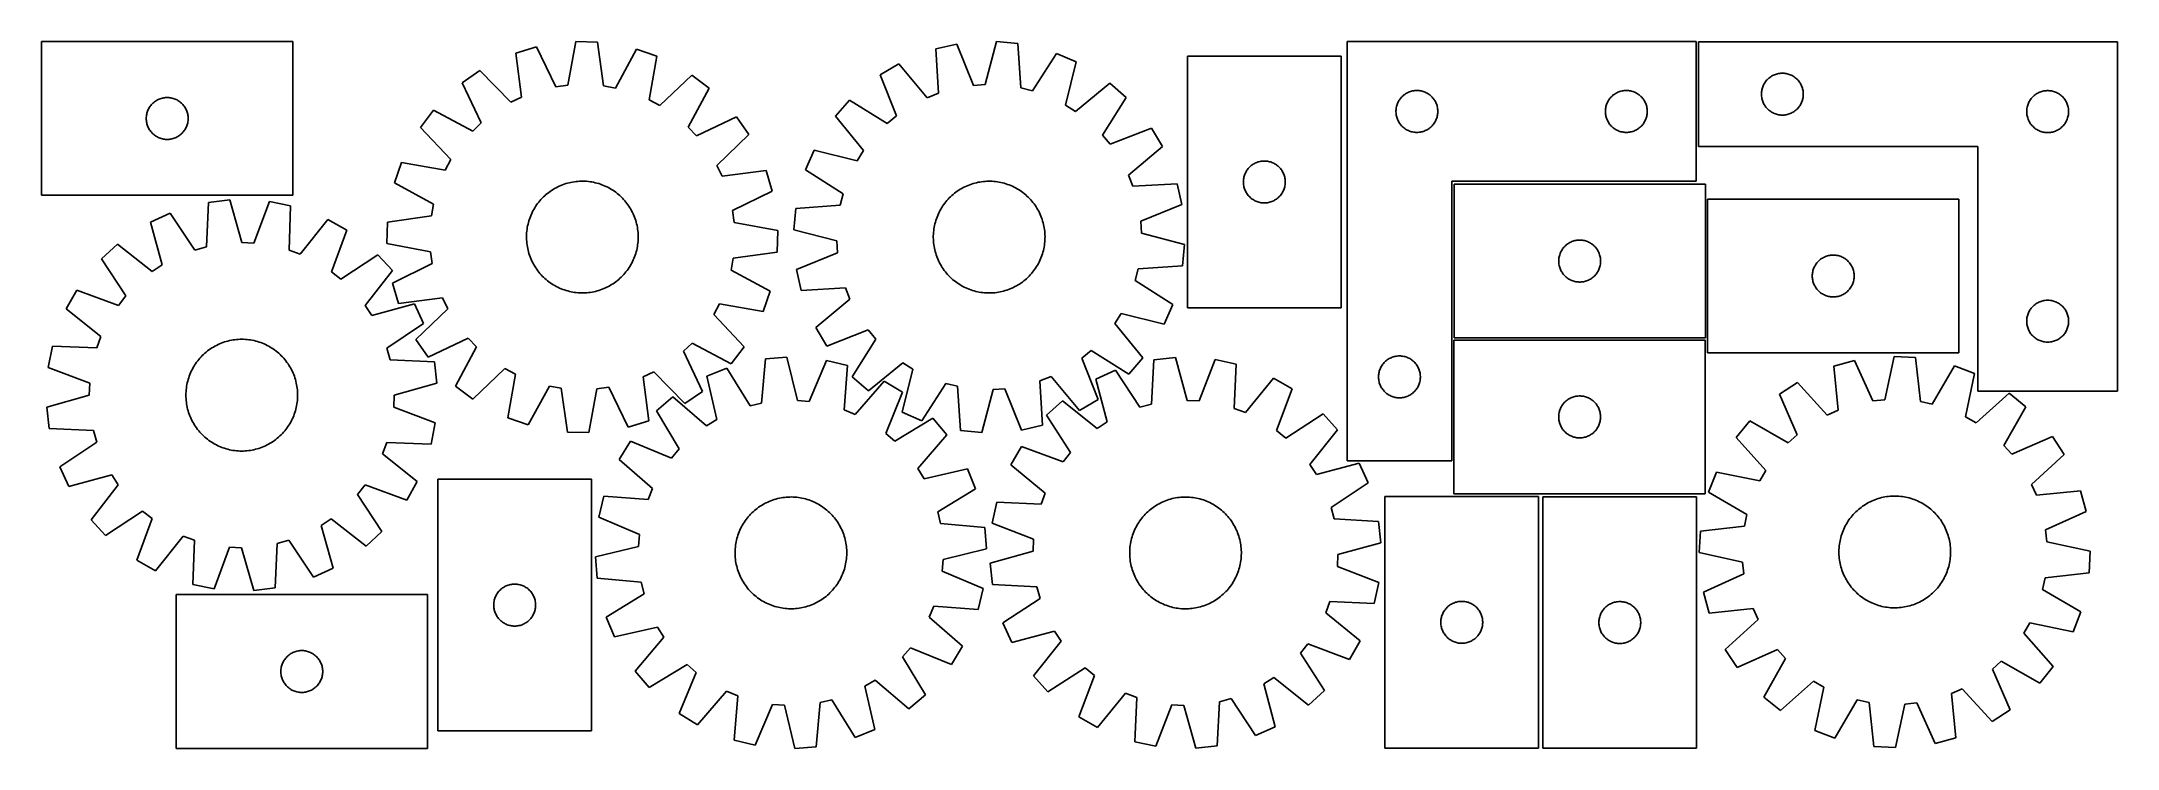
# Model space of a CAD drawing. Header units: millimetres. Extents: x 7 to 1493, y 7 to 513.
import ezdxf

# ---------------------------------------------------------------- set-up
doc = ezdxf.new("R2010")
doc.units = ezdxf.units.MM
doc.layers.add('CUT', color=7, linetype='CONTINUOUS', true_color=0x000000)

msp = doc.modelspace()

# ---------------------------------------------------------------- linework, layer by layer
at = {"layer": 'CUT'}
for p, q in [((186.623749, 512.480254), (6.623749, 512.480254)), ((6.623749, 512.480254), (6.623749, 402.480254)), ((186.623749, 402.480254), (186.623749, 512.480254)), ((361.054872, 508.684574), (346.321507, 504.250783)), ((375.01159, 480.150651), (361.054872, 508.684574)), ((389.333151, 512.532274), (383.507647, 481.306672)), ((404.71553, 512.1962), (389.333151, 512.532274)), ((409.17169, 480.745963), (404.71553, 512.1962)), ((432.798776, 507.117111), (417.609151, 479.219978)), ((447.324436, 502.044069), (432.798776, 507.117111)), ((662.098737, 510.619842), (647.089483, 507.235641)), ((647.089483, 507.235641), (648.967852, 475.526865)), ((674.009371, 481.173084), (662.098737, 510.619842)), ((690.577898, 512.464626), (682.565782, 481.72734)), ((705.898323, 511.045078), (690.577898, 512.464626)), ((708.126461, 479.358959), (705.898323, 511.045078)), ((941.692251, 512.514915), (941.692251, 212.514915)), ((1191.692251, 512.514915), (941.692251, 512.514915)), ((1191.692251, 412.514915), (1191.692251, 512.514915)), ((1493.466876, 512.385534), (1193.466876, 512.385534)), ((1193.466876, 512.385534), (1193.466876, 437.385534)), ((1493.466876, 262.385534), (1493.466876, 512.385534)), ((320.616271, 491.852934), (307.974125, 483.083289)), ((342.707366, 469.028424), (320.616271, 491.852934)), ((346.321507, 504.250783), (350.430366, 472.753291)), ((441.843838, 470.756087), (447.324436, 502.044069)), ((620.574261, 496.680603), (607.345387, 488.823921)), ((641.001495, 472.35566), (620.574261, 496.680603)), ((733.553684, 503.999027), (716.435366, 477.242011)), ((747.68561, 497.914685), (733.553684, 503.999027)), ((740.013145, 467.090862), (747.68561, 497.914685)), ((937.416412, 502.037384), (827.416412, 502.037384)), ((827.416412, 502.037384), (827.416412, 322.037384)), ((937.416412, 322.037384), (937.416412, 502.037384)), ((307.974125, 483.083289), (321.615142, 454.3971)), ((383.507647, 481.306672), (375.01159, 480.150651)), ((417.609151, 479.219978), (409.17169, 480.745963)), ((472.463665, 488.535369), (449.396785, 466.69747)), ((469.829855, 451.158901), (484.710731, 479.221943)), ((484.710731, 479.221943), (472.463665, 488.535369)), ((607.345387, 488.823921), (618.930373, 459.247531)), ((682.565782, 481.72734), (674.009371, 481.173084)), ((716.435366, 477.242011), (708.126461, 479.358959)), ((771.810072, 482.667516), (747.261211, 462.509932)), ((783.370167, 472.513957), (771.810072, 482.667516)), ((984.30403, 475.569194), (984.985844, 475.932222)), ((984.985844, 475.932222), (985.685442, 476.259669)), ((985.685442, 476.259669), (986.40097, 476.550668)), ((986.40097, 476.550668), (987.130529, 476.804446)), ((987.130529, 476.804446), (987.872184, 477.020331)), ((987.872184, 477.020331), (988.62397, 477.197751)), ((988.62397, 477.197751), (989.383892, 477.336234)), ((989.383892, 477.336234), (990.149936, 477.435414)), ((990.149936, 477.435414), (990.92007, 477.495027)), ((990.92007, 477.495027), (991.692251, 477.514915)), ((991.692251, 477.514915), (992.464432, 477.495027)), ((992.464432, 477.495027), (993.234566, 477.435414)), ((993.234566, 477.435414), (994.00061, 477.336234)), ((994.00061, 477.336234), (994.760532, 477.197751)), ((994.760532, 477.197751), (995.512318, 477.020331)), ((995.512318, 477.020331), (996.253974, 476.804446)), ((996.253974, 476.804446), (996.983532, 476.550668)), ((996.983532, 476.550668), (997.69906, 476.259669)), ((997.69906, 476.259669), (998.398658, 475.932222)), ((998.398658, 475.932222), (999.080472, 475.569194)), ((1134.30403, 475.569194), (1134.985844, 475.932222)), ((1134.985844, 475.932222), (1135.685442, 476.259669)), ((1135.685442, 476.259669), (1136.40097, 476.550668)), ((1136.40097, 476.550668), (1137.130529, 476.804446)), ((1137.130529, 476.804446), (1137.872184, 477.020331)), ((1137.872184, 477.020331), (1138.62397, 477.197751)), ((1138.62397, 477.197751), (1139.383892, 477.336234)), ((1139.383892, 477.336234), (1140.149936, 477.435414)), ((1140.149936, 477.435414), (1140.92007, 477.495027)), ((1140.92007, 477.495027), (1141.692251, 477.514915)), ((1141.692251, 477.514915), (1142.464432, 477.495027)), ((1142.464432, 477.495027), (1143.234566, 477.435414)), ((1143.234566, 477.435414), (1144.00061, 477.336234)), ((1144.00061, 477.336234), (1144.760532, 477.197751)), ((1144.760532, 477.197751), (1145.512318, 477.020331)), ((1145.512318, 477.020331), (1146.253974, 476.804446)), ((1146.253974, 476.804446), (1146.983532, 476.550668)), ((1146.983532, 476.550668), (1147.69906, 476.259669)), ((1147.69906, 476.259669), (1148.398658, 475.932222)), ((1148.398658, 475.932222), (1149.080472, 475.569194)), ((1238.486765, 475.657715), (1238.546378, 476.427849)), ((1238.546378, 476.427849), (1238.645558, 477.193892)), ((1238.645558, 477.193892), (1238.784041, 477.953815)), ((1238.784041, 477.953815), (1238.96146, 478.7056)), ((1238.96146, 478.7056), (1239.177346, 479.447256)), ((1239.177346, 479.447256), (1239.431124, 480.176815)), ((1239.431124, 480.176815), (1239.722123, 480.892342)), ((1239.722123, 480.892342), (1240.04957, 481.591941)), ((1240.04957, 481.591941), (1240.412598, 482.273755)), ((1240.412598, 482.273755), (1240.810243, 482.935977)), ((1240.810243, 482.935977), (1241.241451, 483.57685)), ((1241.241451, 483.57685), (1241.705079, 484.194676)), ((1241.705079, 484.194676), (1242.199897, 484.787815)), ((1242.199897, 484.787815), (1242.724594, 485.354696)), ((1242.724594, 485.354696), (1243.277776, 485.893814)), ((1243.277776, 485.893814), (1243.857979, 486.40374)), ((1243.857979, 486.40374), (1244.463662, 486.883122)), ((1244.463662, 486.883122), (1245.093221, 487.330689)), ((1245.093221, 487.330689), (1245.744984, 487.745253)), ((1245.744984, 487.745253), (1246.417225, 488.125716)), ((1246.417225, 488.125716), (1247.108161, 488.471068)), ((1247.108161, 488.471068), (1247.815958, 488.780393)), ((1247.815958, 488.780393), (1248.538741, 489.052872)), ((1248.538741, 489.052872), (1249.274592, 489.287782)), ((1249.274592, 489.287782), (1250.02156, 489.484499)), ((1250.02156, 489.484499), (1250.777665, 489.642503)), ((1250.777665, 489.642503), (1251.540901, 489.761374)), ((1251.540901, 489.761374), (1252.309244, 489.840797)), ((1252.309244, 489.840797), (1253.080658, 489.880561)), ((1253.080658, 489.880561), (1253.853095, 489.880561)), ((1253.853095, 489.880561), (1254.624508, 489.840797)), ((1254.624508, 489.840797), (1255.392852, 489.761374)), ((1255.392852, 489.761374), (1256.156088, 489.642503)), ((1256.156088, 489.642503), (1256.912192, 489.484499)), ((1256.912192, 489.484499), (1257.659161, 489.287782)), ((1257.659161, 489.287782), (1258.395012, 489.052872)), ((1258.395012, 489.052872), (1259.117795, 488.780393)), ((1259.117795, 488.780393), (1259.825592, 488.471068)), ((1259.825592, 488.471068), (1260.516528, 488.125716)), ((1260.516528, 488.125716), (1261.188768, 487.745253)), ((1261.188768, 487.745253), (1261.840532, 487.330689)), ((1261.840532, 487.330689), (1262.470091, 486.883122)), ((1262.470091, 486.883122), (1263.075774, 486.40374)), ((1263.075774, 486.40374), (1263.655976, 485.893814)), ((1263.655976, 485.893814), (1264.209159, 485.354696)), ((1264.209159, 485.354696), (1264.733855, 484.787815)), ((1264.733855, 484.787815), (1265.228673, 484.194676)), ((1265.228673, 484.194676), (1265.692301, 483.57685)), ((1265.692301, 483.57685), (1266.12351, 482.935977)), ((1266.12351, 482.935977), (1266.521155, 482.273755)), ((1266.521155, 482.273755), (1266.884183, 481.591941)), ((1266.884183, 481.591941), (1267.21163, 480.892342)), ((1267.21163, 480.892342), (1267.502629, 480.176815)), ((1267.502629, 480.176815), (1267.756407, 479.447256)), ((1267.756407, 479.447256), (1267.972292, 478.7056)), ((1267.972292, 478.7056), (1268.149712, 477.953815)), ((1268.149712, 477.953815), (1268.288195, 477.193892)), ((1268.288195, 477.193892), (1268.387374, 476.427849)), ((1268.387374, 476.427849), (1268.446988, 475.657715)), ((1436.417225, 475.625716), (1437.108161, 475.971068)), ((1437.108161, 475.971068), (1437.815958, 476.280393)), ((1437.815958, 476.280393), (1438.538741, 476.552872)), ((1438.538741, 476.552872), (1439.274592, 476.787782)), ((1439.274592, 476.787782), (1440.02156, 476.984499)), ((1440.02156, 476.984499), (1440.777665, 477.142503)), ((1440.777665, 477.142503), (1441.540901, 477.261374)), ((1441.540901, 477.261374), (1442.309244, 477.340797)), ((1442.309244, 477.340797), (1443.080658, 477.380561)), ((1443.080658, 477.380561), (1443.853095, 477.380561)), ((1443.853095, 477.380561), (1444.624508, 477.340797)), ((1444.624508, 477.340797), (1445.392852, 477.261374)), ((1445.392852, 477.261374), (1446.156088, 477.142503)), ((1446.156088, 477.142503), (1446.912192, 476.984499)), ((1446.912192, 476.984499), (1447.659161, 476.787782)), ((1447.659161, 476.787782), (1448.395012, 476.552872)), ((1448.395012, 476.552872), (1449.117795, 476.280393)), ((1449.117795, 476.280393), (1449.825592, 475.971068)), ((1449.825592, 475.971068), (1450.516528, 475.625716)), ((81.940914, 460.548535), (82.118333, 461.300321)), ((82.118333, 461.300321), (82.334218, 462.041977)), ((82.334218, 462.041977), (82.587997, 462.771536)), ((82.587997, 462.771536), (82.878995, 463.487063)), ((82.878995, 463.487063), (83.206443, 464.186661)), ((83.206443, 464.186661), (83.56947, 464.868475)), ((83.56947, 464.868475), (83.967116, 465.530697)), ((83.967116, 465.530697), (84.398324, 466.171571)), ((84.398324, 466.171571), (84.861952, 466.789397)), ((84.861952, 466.789397), (85.35677, 467.382536)), ((85.35677, 467.382536), (85.881466, 467.949417)), ((85.881466, 467.949417), (86.434649, 468.488535)), ((86.434649, 468.488535), (87.014851, 468.998461)), ((87.014851, 468.998461), (87.620535, 469.477843)), ((87.620535, 469.477843), (88.250093, 469.92541)), ((88.250093, 469.92541), (88.901857, 470.339974)), ((88.901857, 470.339974), (89.574098, 470.720436)), ((89.574098, 470.720436), (90.265033, 471.065788)), ((90.265033, 471.065788), (90.972831, 471.375114)), ((90.972831, 471.375114), (91.695613, 471.647593)), ((91.695613, 471.647593), (92.431465, 471.882503)), ((92.431465, 471.882503), (93.178433, 472.07922)), ((93.178433, 472.07922), (93.934538, 472.237224)), ((93.934538, 472.237224), (94.697774, 472.356095)), ((94.697774, 472.356095), (95.466117, 472.435517)), ((95.466117, 472.435517), (96.23753, 472.475281)), ((96.23753, 472.475281), (97.009968, 472.475281)), ((97.009968, 472.475281), (97.781381, 472.435517)), ((97.781381, 472.435517), (98.549724, 472.356095)), ((98.549724, 472.356095), (99.31296, 472.237224)), ((99.31296, 472.237224), (100.069065, 472.07922)), ((100.069065, 472.07922), (100.816034, 471.882503)), ((100.816034, 471.882503), (101.551885, 471.647593)), ((101.551885, 471.647593), (102.274667, 471.375114)), ((102.274667, 471.375114), (102.982465, 471.065788)), ((102.982465, 471.065788), (103.6734, 470.720436)), ((103.6734, 470.720436), (104.345641, 470.339974)), ((104.345641, 470.339974), (104.997405, 469.92541)), ((104.997405, 469.92541), (105.626963, 469.477843)), ((105.626963, 469.477843), (106.232647, 468.998461)), ((106.232647, 468.998461), (106.812849, 468.488535)), ((106.812849, 468.488535), (107.366032, 467.949417)), ((107.366032, 467.949417), (107.890728, 467.382536)), ((107.890728, 467.382536), (108.385546, 466.789397)), ((108.385546, 466.789397), (108.849174, 466.171571)), ((108.849174, 466.171571), (109.280382, 465.530697)), ((109.280382, 465.530697), (109.678028, 464.868475)), ((109.678028, 464.868475), (110.041055, 464.186661)), ((110.041055, 464.186661), (110.368503, 463.487063)), ((110.368503, 463.487063), (110.659501, 462.771536)), ((110.659501, 462.771536), (110.91328, 462.041977)), ((110.91328, 462.041977), (111.129165, 461.300321)), ((111.129165, 461.300321), (111.306584, 460.548535)), ((287.358139, 463.348879), (278.044713, 451.101812)), ((315.42118, 448.468003), (287.358139, 463.348879)), ((350.430366, 472.753291), (342.707366, 469.028424)), ((449.396785, 466.69747), (441.843838, 470.756087)), ((585.389599, 470.591829), (575.23604, 459.031734)), ((612.333874, 453.769796), (585.389599, 470.591829)), ((648.967852, 475.526865), (641.001495, 472.35566)), ((747.261211, 462.509932), (740.013145, 467.090862)), ((766.548134, 445.569682), (783.370167, 472.513957)), ((976.697224, 462.901134), (976.736988, 463.672547)), ((976.697224, 462.128697), (976.697224, 462.901134)), ((976.736988, 461.357284), (976.697224, 462.128697)), ((976.736988, 463.672547), (976.816411, 464.440891)), ((976.816411, 460.58894), (976.736988, 461.357284)), ((976.816411, 464.440891), (976.935282, 465.204127)), ((976.935282, 465.204127), (977.093285, 465.960232)), ((977.093285, 465.960232), (977.290003, 466.7072)), ((977.290003, 466.7072), (977.524913, 467.443051)), ((977.524913, 467.443051), (977.797392, 468.165834)), ((977.797392, 468.165834), (978.106717, 468.873631)), ((978.106717, 468.873631), (978.452069, 469.564567)), ((978.452069, 469.564567), (978.832532, 470.236807)), ((978.832532, 470.236807), (979.247096, 470.888571)), ((979.247096, 470.888571), (979.694662, 471.51813)), ((979.694662, 471.51813), (980.174044, 472.123813)), ((980.174044, 472.123813), (980.683971, 472.704016)), ((980.683971, 472.704016), (981.223089, 473.257198)), ((981.223089, 473.257198), (981.789969, 473.781894)), ((981.789969, 473.781894), (982.383109, 474.276713)), ((982.383109, 474.276713), (983.000935, 474.740341)), ((983.000935, 474.740341), (983.641808, 475.171549)), ((983.641808, 475.171549), (984.30403, 475.569194)), ((999.080472, 475.569194), (999.742694, 475.171549)), ((999.742694, 475.171549), (1000.383568, 474.740341)), ((1000.383568, 474.740341), (1001.001393, 474.276713)), ((1001.001393, 474.276713), (1001.594533, 473.781894)), ((1001.594533, 473.781894), (1002.161413, 473.257198)), ((1002.161413, 473.257198), (1002.700532, 472.704016)), ((1002.700532, 472.704016), (1003.210458, 472.123813)), ((1003.210458, 472.123813), (1003.68984, 471.51813)), ((1003.68984, 471.51813), (1004.137406, 470.888571)), ((1004.137406, 470.888571), (1004.55197, 470.236807)), ((1004.55197, 470.236807), (1004.932433, 469.564567)), ((1004.932433, 469.564567), (1005.277785, 468.873631)), ((1005.277785, 468.873631), (1005.587111, 468.165834)), ((1005.587111, 468.165834), (1005.859589, 467.443051)), ((1005.859589, 467.443051), (1006.094499, 466.7072)), ((1006.094499, 466.7072), (1006.291217, 465.960232)), ((1006.291217, 465.960232), (1006.44922, 465.204127)), ((1006.44922, 465.204127), (1006.568091, 464.440891)), ((1006.568091, 464.440891), (1006.647514, 463.672547)), ((1006.647514, 461.357284), (1006.568091, 460.58894)), ((1006.647514, 463.672547), (1006.687278, 462.901134)), ((1006.687278, 462.128697), (1006.647514, 461.357284)), ((1006.687278, 462.901134), (1006.687278, 462.128697)), ((1126.697224, 462.901134), (1126.736988, 463.672547)), ((1126.697224, 462.128697), (1126.697224, 462.901134)), ((1126.736988, 461.357284), (1126.697224, 462.128697)), ((1126.736988, 463.672547), (1126.816411, 464.440891)), ((1126.816411, 460.58894), (1126.736988, 461.357284)), ((1126.816411, 464.440891), (1126.935282, 465.204127)), ((1126.935282, 465.204127), (1127.093285, 465.960232)), ((1127.093285, 465.960232), (1127.290003, 466.7072)), ((1127.290003, 466.7072), (1127.524913, 467.443051)), ((1127.524913, 467.443051), (1127.797392, 468.165834)), ((1127.797392, 468.165834), (1128.106717, 468.873631)), ((1128.106717, 468.873631), (1128.452069, 469.564567)), ((1128.452069, 469.564567), (1128.832532, 470.236807)), ((1128.832532, 470.236807), (1129.247096, 470.888571)), ((1129.247096, 470.888571), (1129.694662, 471.51813)), ((1129.694662, 471.51813), (1130.174044, 472.123813)), ((1130.174044, 472.123813), (1130.683971, 472.704016)), ((1130.683971, 472.704016), (1131.223089, 473.257198)), ((1131.223089, 473.257198), (1131.789969, 473.781894)), ((1131.789969, 473.781894), (1132.383109, 474.276713)), ((1132.383109, 474.276713), (1133.000935, 474.740341)), ((1133.000935, 474.740341), (1133.641808, 475.171549)), ((1133.641808, 475.171549), (1134.30403, 475.569194)), ((1149.080472, 475.569194), (1149.742694, 475.171549)), ((1149.742694, 475.171549), (1150.383568, 474.740341)), ((1150.383568, 474.740341), (1151.001393, 474.276713)), ((1151.001393, 474.276713), (1151.594533, 473.781894)), ((1151.594533, 473.781894), (1152.161413, 473.257198)), ((1152.161413, 473.257198), (1152.700532, 472.704016)), ((1152.700532, 472.704016), (1153.210458, 472.123813)), ((1153.210458, 472.123813), (1153.68984, 471.51813)), ((1153.68984, 471.51813), (1154.137406, 470.888571)), ((1154.137406, 470.888571), (1154.55197, 470.236807)), ((1154.55197, 470.236807), (1154.932433, 469.564567)), ((1154.932433, 469.564567), (1155.277785, 468.873631)), ((1155.277785, 468.873631), (1155.587111, 468.165834)), ((1155.587111, 468.165834), (1155.859589, 467.443051)), ((1155.859589, 467.443051), (1156.094499, 466.7072)), ((1156.094499, 466.7072), (1156.291217, 465.960232)), ((1156.291217, 465.960232), (1156.44922, 465.204127)), ((1156.44922, 465.204127), (1156.568091, 464.440891)), ((1156.568091, 464.440891), (1156.647514, 463.672547)), ((1156.647514, 461.357284), (1156.568091, 460.58894)), ((1156.647514, 463.672547), (1156.687278, 462.901134)), ((1156.687278, 462.128697), (1156.647514, 461.357284)), ((1156.687278, 462.901134), (1156.687278, 462.128697)), ((1238.466876, 474.885534), (1238.486765, 475.657715)), ((1238.486765, 474.113352), (1238.466876, 474.885534)), ((1238.546378, 473.343219), (1238.486765, 474.113352)), ((1238.645558, 472.577175), (1238.546378, 473.343219)), ((1238.784041, 471.817253), (1238.645558, 472.577175)), ((1238.96146, 471.065467), (1238.784041, 471.817253)), ((1239.177346, 470.323811), (1238.96146, 471.065467)), ((1239.431124, 469.594252), (1239.177346, 470.323811)), ((1239.722123, 468.878725), (1239.431124, 469.594252)), ((1240.04957, 468.179127), (1239.722123, 468.878725)), ((1240.412598, 467.497313), (1240.04957, 468.179127)), ((1240.810243, 466.835091), (1240.412598, 467.497313)), ((1241.241451, 466.194217), (1240.810243, 466.835091)), ((1241.705079, 465.576391), (1241.241451, 466.194217)), ((1242.199897, 464.983252), (1241.705079, 465.576391)), ((1242.724594, 464.416371), (1242.199897, 464.983252)), ((1243.277776, 463.877253), (1242.724594, 464.416371)), ((1243.857979, 463.367327), (1243.277776, 463.877253)), ((1244.463662, 462.887945), (1243.857979, 463.367327)), ((1245.093221, 462.440378), (1244.463662, 462.887945)), ((1245.744984, 462.025814), (1245.093221, 462.440378)), ((1246.417225, 461.645352), (1245.744984, 462.025814)), ((1247.108161, 461.3), (1246.417225, 461.645352)), ((1247.815958, 460.990674), (1247.108161, 461.3)), ((1248.538741, 460.718195), (1247.815958, 460.990674)), ((1259.117795, 460.990674), (1258.395012, 460.718195)), ((1259.825592, 461.3), (1259.117795, 460.990674)), ((1260.516528, 461.645352), (1259.825592, 461.3)), ((1261.188768, 462.025814), (1260.516528, 461.645352)), ((1261.840532, 462.440378), (1261.188768, 462.025814)), ((1262.470091, 462.887945), (1261.840532, 462.440378)), ((1263.075774, 463.367327), (1262.470091, 462.887945)), ((1263.655976, 463.877253), (1263.075774, 463.367327)), ((1264.209159, 464.416371), (1263.655976, 463.877253)), ((1264.733855, 464.983252), (1264.209159, 464.416371)), ((1265.228673, 465.576391), (1264.733855, 464.983252)), ((1265.692301, 466.194217), (1265.228673, 465.576391)), ((1266.12351, 466.835091), (1265.692301, 466.194217)), ((1266.521155, 467.497313), (1266.12351, 466.835091)), ((1266.884183, 468.179127), (1266.521155, 467.497313)), ((1267.21163, 468.878725), (1266.884183, 468.179127)), ((1267.502629, 469.594252), (1267.21163, 468.878725)), ((1267.756407, 470.323811), (1267.502629, 469.594252)), ((1267.972292, 471.065467), (1267.756407, 470.323811)), ((1268.149712, 471.817253), (1267.972292, 471.065467)), ((1268.288195, 472.577175), (1268.149712, 471.817253)), ((1268.387374, 473.343219), (1268.288195, 472.577175)), ((1268.446988, 474.113352), (1268.387374, 473.343219)), ((1268.446988, 475.657715), (1268.466876, 474.885534)), ((1268.466876, 474.885534), (1268.446988, 474.113352)), ((1428.466876, 462.385534), (1428.486765, 463.157715)), ((1428.486765, 461.613352), (1428.466876, 462.385534)), ((1428.486765, 463.157715), (1428.546378, 463.927849)), ((1428.546378, 460.843219), (1428.486765, 461.613352)), ((1428.546378, 463.927849), (1428.645558, 464.693892)), ((1428.645558, 464.693892), (1428.784041, 465.453815)), ((1428.784041, 465.453815), (1428.96146, 466.2056)), ((1428.96146, 466.2056), (1429.177346, 466.947256)), ((1429.177346, 466.947256), (1429.431124, 467.676815)), ((1429.431124, 467.676815), (1429.722123, 468.392342)), ((1429.722123, 468.392342), (1430.04957, 469.091941)), ((1430.04957, 469.091941), (1430.412598, 469.773755)), ((1430.412598, 469.773755), (1430.810243, 470.435977)), ((1430.810243, 470.435977), (1431.241451, 471.07685)), ((1431.241451, 471.07685), (1431.705079, 471.694676)), ((1431.705079, 471.694676), (1432.199897, 472.287815)), ((1432.199897, 472.287815), (1432.724594, 472.854696)), ((1432.724594, 472.854696), (1433.277776, 473.393814)), ((1433.277776, 473.393814), (1433.857979, 473.90374)), ((1433.857979, 473.90374), (1434.463662, 474.383122)), ((1434.463662, 474.383122), (1435.093221, 474.830689)), ((1435.093221, 474.830689), (1435.744984, 475.245253)), ((1435.744984, 475.245253), (1436.417225, 475.625716)), ((1450.516528, 475.625716), (1451.188768, 475.245253)), ((1451.188768, 475.245253), (1451.840532, 474.830689)), ((1451.840532, 474.830689), (1452.470091, 474.383122)), ((1452.470091, 474.383122), (1453.075774, 473.90374)), ((1453.075774, 473.90374), (1453.655976, 473.393814)), ((1453.655976, 473.393814), (1454.209159, 472.854696)), ((1454.209159, 472.854696), (1454.733855, 472.287815)), ((1454.733855, 472.287815), (1455.228673, 471.694676)), ((1455.228673, 471.694676), (1455.692301, 471.07685)), ((1455.692301, 471.07685), (1456.12351, 470.435977)), ((1456.12351, 470.435977), (1456.521155, 469.773755)), ((1456.521155, 469.773755), (1456.884183, 469.091941)), ((1456.884183, 469.091941), (1457.21163, 468.392342)), ((1457.21163, 468.392342), (1457.502629, 467.676815)), ((1457.502629, 467.676815), (1457.756407, 466.947256)), ((1457.756407, 466.947256), (1457.972292, 466.2056)), ((1457.972292, 466.2056), (1458.149712, 465.453815)), ((1458.149712, 465.453815), (1458.288195, 464.693892)), ((1458.288195, 464.693892), (1458.387374, 463.927849)), ((1458.387374, 463.927849), (1458.446988, 463.157715)), ((1458.446988, 461.613352), (1458.387374, 460.843219)), ((1458.446988, 463.157715), (1458.466876, 462.385534)), ((1458.466876, 462.385534), (1458.446988, 461.613352)), ((81.623749, 457.480254), (81.643638, 458.252436)), ((81.643638, 456.708073), (81.623749, 457.480254)), ((81.643638, 458.252436), (81.703251, 459.022569)), ((81.703251, 455.93794), (81.643638, 456.708073)), ((81.703251, 459.022569), (81.802431, 459.788613)), ((81.802431, 455.171896), (81.703251, 455.93794)), ((81.802431, 459.788613), (81.940914, 460.548535)), ((81.940914, 454.411973), (81.802431, 455.171896)), ((82.118333, 453.660188), (81.940914, 454.411973)), ((82.334218, 452.918532), (82.118333, 453.660188)), ((82.587997, 452.188973), (82.334218, 452.918532)), ((82.878995, 451.473446), (82.587997, 452.188973)), ((83.206443, 450.773848), (82.878995, 451.473446)), ((83.56947, 450.092033), (83.206443, 450.773848)), ((83.967116, 449.429812), (83.56947, 450.092033)), ((84.398324, 448.788938), (83.967116, 449.429812)), ((84.861952, 448.171112), (84.398324, 448.788938)), ((85.35677, 447.577973), (84.861952, 448.171112)), ((85.881466, 447.011092), (85.35677, 447.577973)), ((86.434649, 446.471974), (85.881466, 447.011092)), ((87.014851, 445.962048), (86.434649, 446.471974)), ((106.812849, 446.471974), (106.232647, 445.962048)), ((107.366032, 447.011092), (106.812849, 446.471974)), ((107.890728, 447.577973), (107.366032, 447.011092)), ((108.385546, 448.171112), (107.890728, 447.577973)), ((108.849174, 448.788938), (108.385546, 448.171112)), ((109.280382, 449.429812), (108.849174, 448.788938)), ((109.678028, 450.092033), (109.280382, 449.429812)), ((110.041055, 450.773848), (109.678028, 450.092033)), ((110.368503, 451.473446), (110.041055, 450.773848)), ((110.659501, 452.188973), (110.368503, 451.473446)), ((110.91328, 452.918532), (110.659501, 452.188973)), ((111.129165, 453.660188), (110.91328, 452.918532)), ((111.306584, 454.411973), (111.129165, 453.660188)), ((111.306584, 460.548535), (111.445067, 459.788613)), ((111.445067, 455.171896), (111.306584, 454.411973)), ((111.445067, 459.788613), (111.544247, 459.022569)), ((111.544247, 455.93794), (111.445067, 455.171896)), ((111.544247, 459.022569), (111.60386, 458.252436)), ((111.60386, 456.708073), (111.544247, 455.93794)), ((111.60386, 458.252436), (111.623749, 457.480254)), ((111.623749, 457.480254), (111.60386, 456.708073)), ((278.044713, 451.101812), (299.882611, 428.034932)), ((321.615142, 454.3971), (315.42118, 448.468003)), ((475.758953, 444.964939), (469.829855, 451.158901)), ((504.445141, 458.605956), (475.758953, 444.964939)), ((513.214787, 445.96381), (504.445141, 458.605956)), ((575.23604, 459.031734), (595.393624, 434.482873)), ((618.930373, 459.247531), (612.333874, 453.769796)), ((801.602259, 450.558169), (772.025869, 438.973183)), ((809.458941, 437.329295), (801.602259, 450.558169)), ((976.935282, 459.825704), (976.816411, 460.58894)), ((977.093285, 459.069599), (976.935282, 459.825704)), ((977.290003, 458.322631), (977.093285, 459.069599)), ((977.524913, 457.58678), (977.290003, 458.322631)), ((977.797392, 456.863997), (977.524913, 457.58678)), ((978.106717, 456.1562), (977.797392, 456.863997)), ((978.452069, 455.465264), (978.106717, 456.1562)), ((978.832532, 454.793023), (978.452069, 455.465264)), ((979.247096, 454.14126), (978.832532, 454.793023)), ((979.694662, 453.511701), (979.247096, 454.14126)), ((980.174044, 452.906018), (979.694662, 453.511701)), ((980.683971, 452.325815), (980.174044, 452.906018)), ((981.223089, 451.772633), (980.683971, 452.325815)), ((981.789969, 451.247936), (981.223089, 451.772633)), ((982.383109, 450.753118), (981.789969, 451.247936)), ((983.000935, 450.28949), (982.383109, 450.753118)), ((983.641808, 449.858282), (983.000935, 450.28949)), ((984.30403, 449.460637), (983.641808, 449.858282)), ((984.985844, 449.097609), (984.30403, 449.460637)), ((985.685442, 448.770162), (984.985844, 449.097609)), ((986.40097, 448.479163), (985.685442, 448.770162)), ((987.130529, 448.225385), (986.40097, 448.479163)), ((987.872184, 448.0095), (987.130529, 448.225385)), ((988.62397, 447.83208), (987.872184, 448.0095)), ((989.383892, 447.693597), (988.62397, 447.83208)), ((990.149936, 447.594417), (989.383892, 447.693597)), ((990.92007, 447.534804), (990.149936, 447.594417)), ((991.692251, 447.514915), (990.92007, 447.534804)), ((992.464432, 447.534804), (991.692251, 447.514915)), ((993.234566, 447.594417), (992.464432, 447.534804)), ((994.00061, 447.693597), (993.234566, 447.594417)), ((994.760532, 447.83208), (994.00061, 447.693597)), ((995.512318, 448.0095), (994.760532, 447.83208)), ((996.253974, 448.225385), (995.512318, 448.0095)), ((996.983532, 448.479163), (996.253974, 448.225385)), ((997.69906, 448.770162), (996.983532, 448.479163)), ((998.398658, 449.097609), (997.69906, 448.770162)), ((999.080472, 449.460637), (998.398658, 449.097609)), ((999.742694, 449.858282), (999.080472, 449.460637)), ((1000.383568, 450.28949), (999.742694, 449.858282)), ((1001.001393, 450.753118), (1000.383568, 450.28949)), ((1001.594533, 451.247936), (1001.001393, 450.753118)), ((1002.161413, 451.772633), (1001.594533, 451.247936)), ((1002.700532, 452.325815), (1002.161413, 451.772633)), ((1003.210458, 452.906018), (1002.700532, 452.325815)), ((1003.68984, 453.511701), (1003.210458, 452.906018)), ((1004.137406, 454.14126), (1003.68984, 453.511701)), ((1004.55197, 454.793023), (1004.137406, 454.14126)), ((1004.932433, 455.465264), (1004.55197, 454.793023)), ((1005.277785, 456.1562), (1004.932433, 455.465264)), ((1005.587111, 456.863997), (1005.277785, 456.1562)), ((1005.859589, 457.58678), (1005.587111, 456.863997)), ((1006.094499, 458.322631), (1005.859589, 457.58678)), ((1006.291217, 459.069599), (1006.094499, 458.322631)), ((1006.44922, 459.825704), (1006.291217, 459.069599)), ((1006.568091, 460.58894), (1006.44922, 459.825704)), ((1126.935282, 459.825704), (1126.816411, 460.58894)), ((1127.093285, 459.069599), (1126.935282, 459.825704)), ((1127.290003, 458.322631), (1127.093285, 459.069599)), ((1127.524913, 457.58678), (1127.290003, 458.322631)), ((1127.797392, 456.863997), (1127.524913, 457.58678)), ((1128.106717, 456.1562), (1127.797392, 456.863997)), ((1128.452069, 455.465264), (1128.106717, 456.1562)), ((1128.832532, 454.793023), (1128.452069, 455.465264)), ((1129.247096, 454.14126), (1128.832532, 454.793023)), ((1129.694662, 453.511701), (1129.247096, 454.14126)), ((1130.174044, 452.906018), (1129.694662, 453.511701)), ((1130.683971, 452.325815), (1130.174044, 452.906018)), ((1131.223089, 451.772633), (1130.683971, 452.325815)), ((1131.789969, 451.247936), (1131.223089, 451.772633)), ((1132.383109, 450.753118), (1131.789969, 451.247936)), ((1133.000935, 450.28949), (1132.383109, 450.753118)), ((1133.641808, 449.858282), (1133.000935, 450.28949)), ((1134.30403, 449.460637), (1133.641808, 449.858282)), ((1134.985844, 449.097609), (1134.30403, 449.460637)), ((1135.685442, 448.770162), (1134.985844, 449.097609)), ((1136.40097, 448.479163), (1135.685442, 448.770162)), ((1137.130529, 448.225385), (1136.40097, 448.479163)), ((1137.872184, 448.0095), (1137.130529, 448.225385)), ((1138.62397, 447.83208), (1137.872184, 448.0095)), ((1139.383892, 447.693597), (1138.62397, 447.83208)), ((1140.149936, 447.594417), (1139.383892, 447.693597)), ((1140.92007, 447.534804), (1140.149936, 447.594417)), ((1141.692251, 447.514915), (1140.92007, 447.534804)), ((1142.464432, 447.534804), (1141.692251, 447.514915)), ((1143.234566, 447.594417), (1142.464432, 447.534804)), ((1144.00061, 447.693597), (1143.234566, 447.594417)), ((1144.760532, 447.83208), (1144.00061, 447.693597)), ((1145.512318, 448.0095), (1144.760532, 447.83208)), ((1146.253974, 448.225385), (1145.512318, 448.0095)), ((1146.983532, 448.479163), (1146.253974, 448.225385)), ((1147.69906, 448.770162), (1146.983532, 448.479163)), ((1148.398658, 449.097609), (1147.69906, 448.770162)), ((1149.080472, 449.460637), (1148.398658, 449.097609)), ((1149.742694, 449.858282), (1149.080472, 449.460637)), ((1150.383568, 450.28949), (1149.742694, 449.858282)), ((1151.001393, 450.753118), (1150.383568, 450.28949)), ((1151.594533, 451.247936), (1151.001393, 450.753118)), ((1152.161413, 451.772633), (1151.594533, 451.247936)), ((1152.700532, 452.325815), (1152.161413, 451.772633)), ((1153.210458, 452.906018), (1152.700532, 452.325815)), ((1153.68984, 453.511701), (1153.210458, 452.906018)), ((1154.137406, 454.14126), (1153.68984, 453.511701)), ((1154.55197, 454.793023), (1154.137406, 454.14126)), ((1154.932433, 455.465264), (1154.55197, 454.793023)), ((1155.277785, 456.1562), (1154.932433, 455.465264)), ((1155.587111, 456.863997), (1155.277785, 456.1562)), ((1155.859589, 457.58678), (1155.587111, 456.863997)), ((1156.094499, 458.322631), (1155.859589, 457.58678)), ((1156.291217, 459.069599), (1156.094499, 458.322631)), ((1156.44922, 459.825704), (1156.291217, 459.069599)), ((1156.568091, 460.58894), (1156.44922, 459.825704)), ((1249.274592, 460.483286), (1248.538741, 460.718195)), ((1250.02156, 460.286568), (1249.274592, 460.483286)), ((1250.777665, 460.128564), (1250.02156, 460.286568)), ((1251.540901, 460.009694), (1250.777665, 460.128564)), ((1252.309244, 459.930271), (1251.540901, 460.009694)), ((1253.080658, 459.890507), (1252.309244, 459.930271)), ((1253.853095, 459.890507), (1253.080658, 459.890507)), ((1254.624508, 459.930271), (1253.853095, 459.890507)), ((1255.392852, 460.009694), (1254.624508, 459.930271)), ((1256.156088, 460.128564), (1255.392852, 460.009694)), ((1256.912192, 460.286568), (1256.156088, 460.128564)), ((1257.659161, 460.483286), (1256.912192, 460.286568)), ((1258.395012, 460.718195), (1257.659161, 460.483286)), ((1428.645558, 460.077175), (1428.546378, 460.843219)), ((1428.784041, 459.317253), (1428.645558, 460.077175)), ((1428.96146, 458.565467), (1428.784041, 459.317253)), ((1429.177346, 457.823811), (1428.96146, 458.565467)), ((1429.431124, 457.094252), (1429.177346, 457.823811)), ((1429.722123, 456.378725), (1429.431124, 457.094252)), ((1430.04957, 455.679127), (1429.722123, 456.378725)), ((1430.412598, 454.997313), (1430.04957, 455.679127)), ((1430.810243, 454.335091), (1430.412598, 454.997313)), ((1431.241451, 453.694217), (1430.810243, 454.335091)), ((1431.705079, 453.076391), (1431.241451, 453.694217)), ((1432.199897, 452.483252), (1431.705079, 453.076391)), ((1432.724594, 451.916371), (1432.199897, 452.483252)), ((1433.277776, 451.377253), (1432.724594, 451.916371)), ((1433.857979, 450.867327), (1433.277776, 451.377253)), ((1434.463662, 450.387945), (1433.857979, 450.867327)), ((1435.093221, 449.940378), (1434.463662, 450.387945)), ((1435.744984, 449.525814), (1435.093221, 449.940378)), ((1436.417225, 449.145352), (1435.744984, 449.525814)), ((1437.108161, 448.8), (1436.417225, 449.145352)), ((1437.815958, 448.490674), (1437.108161, 448.8)), ((1438.538741, 448.218195), (1437.815958, 448.490674)), ((1439.274592, 447.983286), (1438.538741, 448.218195)), ((1440.02156, 447.786568), (1439.274592, 447.983286)), ((1440.777665, 447.628564), (1440.02156, 447.786568)), ((1441.540901, 447.509694), (1440.777665, 447.628564)), ((1442.309244, 447.430271), (1441.540901, 447.509694)), ((1443.080658, 447.390507), (1442.309244, 447.430271)), ((1443.853095, 447.390507), (1443.080658, 447.390507)), ((1444.624508, 447.430271), (1443.853095, 447.390507)), ((1445.392852, 447.509694), (1444.624508, 447.430271)), ((1446.156088, 447.628564), (1445.392852, 447.509694)), ((1446.912192, 447.786568), (1446.156088, 447.628564)), ((1447.659161, 447.983286), (1446.912192, 447.786568)), ((1448.395012, 448.218195), (1447.659161, 447.983286)), ((1449.117795, 448.490674), (1448.395012, 448.218195)), ((1449.825592, 448.8), (1449.117795, 448.490674)), ((1450.516528, 449.145352), (1449.825592, 448.8)), ((1451.188768, 449.525814), (1450.516528, 449.145352)), ((1451.840532, 449.940378), (1451.188768, 449.525814)), ((1452.470091, 450.387945), (1451.840532, 449.940378)), ((1453.075774, 450.867327), (1452.470091, 450.387945)), ((1453.655976, 451.377253), (1453.075774, 450.867327)), ((1454.209159, 451.916371), (1453.655976, 451.377253)), ((1454.733855, 452.483252), (1454.209159, 451.916371)), ((1455.228673, 453.076391), (1454.733855, 452.483252)), ((1455.692301, 453.694217), (1455.228673, 453.076391)), ((1456.12351, 454.335091), (1455.692301, 453.694217)), ((1456.521155, 454.997313), (1456.12351, 454.335091)), ((1456.884183, 455.679127), (1456.521155, 454.997313)), ((1457.21163, 456.378725), (1456.884183, 455.679127)), ((1457.502629, 457.094252), (1457.21163, 456.378725)), ((1457.756407, 457.823811), (1457.502629, 457.094252)), ((1457.972292, 458.565467), (1457.756407, 457.823811)), ((1458.149712, 459.317253), (1457.972292, 458.565467)), ((1458.288195, 460.077175), (1458.149712, 459.317253)), ((1458.387374, 460.843219), (1458.288195, 460.077175)), ((87.620535, 445.482666), (87.014851, 445.962048)), ((88.250093, 445.035099), (87.620535, 445.482666)), ((88.901857, 444.620535), (88.250093, 445.035099)), ((89.574098, 444.240072), (88.901857, 444.620535)), ((90.265033, 443.894721), (89.574098, 444.240072)), ((90.972831, 443.585395), (90.265033, 443.894721)), ((91.695613, 443.312916), (90.972831, 443.585395)), ((92.431465, 443.078006), (91.695613, 443.312916)), ((93.178433, 442.881289), (92.431465, 443.078006)), ((93.934538, 442.723285), (93.178433, 442.881289)), ((94.697774, 442.604414), (93.934538, 442.723285)), ((95.466117, 442.524992), (94.697774, 442.604414)), ((96.23753, 442.485227), (95.466117, 442.524992)), ((97.009968, 442.485227), (96.23753, 442.485227)), ((97.781381, 442.524992), (97.009968, 442.485227)), ((98.549724, 442.604414), (97.781381, 442.524992)), ((99.31296, 442.723285), (98.549724, 442.604414)), ((100.069065, 442.881289), (99.31296, 442.723285)), ((100.816034, 443.078006), (100.069065, 442.881289)), ((101.551885, 443.312916), (100.816034, 443.078006)), ((102.274667, 443.585395), (101.551885, 443.312916)), ((102.982465, 443.894721), (102.274667, 443.585395)), ((103.6734, 444.240072), (102.982465, 443.894721)), ((104.345641, 444.620535), (103.6734, 444.240072)), ((104.997405, 445.035099), (104.345641, 444.620535)), ((105.626963, 445.482666), (104.997405, 445.035099)), ((106.232647, 445.962048), (105.626963, 445.482666)), ((490.390276, 423.872716), (513.214787, 445.96381)), ((559.988871, 434.907272), (553.904529, 420.775346)), ((590.812693, 427.234807), (559.988871, 434.907272)), ((595.393624, 434.482873), (590.812693, 427.234807)), ((772.025869, 438.973183), (766.548134, 445.569682)), ((785.133998, 416.902061), (809.458941, 437.329295)), ((1193.466876, 437.385534), (1393.466876, 437.385534)), ((1393.466876, 437.385534), (1393.466876, 262.385534)), ((264.536013, 425.962583), (259.46297, 411.436923)), ((295.823994, 420.481985), (264.536013, 425.962583)), ((299.882611, 428.034932), (295.823994, 420.481985)), ((494.115143, 416.149715), (490.390276, 423.872716)), ((525.612636, 420.258574), (494.115143, 416.149715)), ((530.046427, 405.525209), (525.612636, 420.258574)), ((553.904529, 420.775346), (580.661545, 403.657028)), ((788.305203, 408.935704), (785.133998, 416.902061)), ((868.014164, 416.229669), (868.249074, 416.96552)), ((868.249074, 416.96552), (868.521552, 417.688303)), ((868.521552, 417.688303), (868.830878, 418.3961)), ((868.830878, 418.3961), (869.17623, 419.087036)), ((869.17623, 419.087036), (869.556693, 419.759276)), ((869.556693, 419.759276), (869.971257, 420.41104)), ((869.971257, 420.41104), (870.418823, 421.040599)), ((870.418823, 421.040599), (870.898205, 421.646282)), ((870.898205, 421.646282), (871.408131, 422.226485)), ((871.408131, 422.226485), (871.94725, 422.779667)), ((871.94725, 422.779667), (872.51413, 423.304363)), ((872.51413, 423.304363), (873.10727, 423.799182)), ((873.10727, 423.799182), (873.725095, 424.26281)), ((873.725095, 424.26281), (874.365969, 424.694018)), ((874.365969, 424.694018), (875.028191, 425.091663)), ((875.028191, 425.091663), (875.710005, 425.454691)), ((875.710005, 425.454691), (876.409603, 425.782138)), ((876.409603, 425.782138), (877.125131, 426.073137)), ((877.125131, 426.073137), (877.854689, 426.326915)), ((877.854689, 426.326915), (878.596345, 426.5428)), ((878.596345, 426.5428), (879.348131, 426.72022)), ((879.348131, 426.72022), (880.108053, 426.858703)), ((880.108053, 426.858703), (880.874097, 426.957883)), ((880.874097, 426.957883), (881.644231, 427.017496)), ((881.644231, 427.017496), (882.416412, 427.037384)), ((882.416412, 427.037384), (883.188593, 427.017496)), ((883.188593, 427.017496), (883.958727, 426.957883)), ((883.958727, 426.957883), (884.724771, 426.858703)), ((884.724771, 426.858703), (885.484693, 426.72022)), ((885.484693, 426.72022), (886.236479, 426.5428)), ((886.236479, 426.5428), (886.978134, 426.326915)), ((886.978134, 426.326915), (887.707693, 426.073137)), ((887.707693, 426.073137), (888.423221, 425.782138)), ((888.423221, 425.782138), (889.122819, 425.454691)), ((889.122819, 425.454691), (889.804633, 425.091663)), ((889.804633, 425.091663), (890.466855, 424.694018)), ((890.466855, 424.694018), (891.107728, 424.26281)), ((891.107728, 424.26281), (891.725554, 423.799182)), ((891.725554, 423.799182), (892.318694, 423.304363)), ((892.318694, 423.304363), (892.885574, 422.779667)), ((892.885574, 422.779667), (893.424692, 422.226485)), ((893.424692, 422.226485), (893.934619, 421.646282)), ((893.934619, 421.646282), (894.414001, 421.040599)), ((894.414001, 421.040599), (894.861567, 420.41104)), ((894.861567, 420.41104), (895.276131, 419.759276)), ((895.276131, 419.759276), (895.656594, 419.087036)), ((895.656594, 419.087036), (896.001946, 418.3961)), ((896.001946, 418.3961), (896.311271, 417.688303)), ((896.311271, 417.688303), (896.58375, 416.96552)), ((896.58375, 416.96552), (896.81866, 416.229669)), ((6.623749, 402.480254), (186.623749, 402.480254)), ((259.46297, 411.436923), (287.360103, 396.247298)), ((366.085164, 401.286318), (366.999697, 402.148081)), ((366.999697, 402.148081), (367.940847, 402.980694)), ((367.940847, 402.980694), (368.907685, 403.783333)), ((368.907685, 403.783333), (369.899258, 404.555207)), ((369.899258, 404.555207), (370.914587, 405.295554)), ((370.914587, 405.295554), (371.95267, 406.003644)), ((371.95267, 406.003644), (373.012482, 406.678777)), ((373.012482, 406.678777), (374.092978, 407.320288)), ((374.092978, 407.320288), (375.193091, 407.927543)), ((375.193091, 407.927543), (376.311735, 408.499942)), ((376.311735, 408.499942), (377.447807, 409.036922)), ((377.447807, 409.036922), (378.600186, 409.537952)), ((378.600186, 409.537952), (379.767733, 410.002538)), ((379.767733, 410.002538), (380.949297, 410.430221)), ((380.949297, 410.430221), (382.143712, 410.820579)), ((382.143712, 410.820579), (383.3498, 411.173227)), ((383.3498, 411.173227), (384.566369, 411.487817)), ((384.566369, 411.487817), (385.792219, 411.764038)), ((385.792219, 411.764038), (387.02614, 412.001619)), ((387.02614, 412.001619), (388.266916, 412.200323)), ((388.266916, 412.200323), (389.51332, 412.359956)), ((389.51332, 412.359956), (390.764124, 412.480359)), ((390.764124, 412.480359), (392.018092, 412.561414)), ((392.018092, 412.561414), (393.273988, 412.603042)), ((393.273988, 412.603042), (394.530571, 412.6052)), ((394.530571, 412.6052), (395.786603, 412.567886)), ((395.786603, 412.567886), (397.040842, 412.491139)), ((397.040842, 412.491139), (398.292052, 412.375032)), ((398.292052, 412.375032), (399.538998, 412.219682)), ((399.538998, 412.219682), (400.780448, 412.02524)), ((400.780448, 412.02524), (402.015178, 411.7919)), ((402.015178, 411.7919), (403.24197, 411.519891)), ((403.24197, 411.519891), (404.459612, 411.209481)), ((404.459612, 411.209481), (405.666904, 410.860978)), ((405.666904, 410.860978), (406.862653, 410.474725)), ((406.862653, 410.474725), (408.045679, 410.051103)), ((408.045679, 410.051103), (409.214815, 409.59053)), ((409.214815, 409.59053), (410.368908, 409.093461)), ((410.368908, 409.093461), (411.506817, 408.560386)), ((411.506817, 408.560386), (412.627421, 407.991832)), ((412.627421, 407.991832), (413.729613, 407.38836)), ((413.729613, 407.38836), (414.812306, 406.750564)), ((414.812306, 406.750564), (415.874431, 406.079075)), ((415.874431, 406.079075), (416.91494, 405.374555)), ((416.91494, 405.374555), (417.932806, 404.6377)), ((417.932806, 404.6377), (418.927024, 403.869236)), ((418.927024, 403.869236), (419.896614, 403.069922)), ((419.896614, 403.069922), (420.840618, 402.240548)), ((420.840618, 402.240548), (421.758106, 401.38193)), ((501.512503, 391.568491), (530.046427, 405.525209)), ((580.661545, 403.657028), (578.544597, 395.348123)), ((656.783419, 400.570958), (657.677274, 401.454151)), ((657.677274, 401.454151), (658.598429, 402.308831)), ((658.598429, 402.308831), (659.545977, 403.134156)), ((659.545977, 403.134156), (660.51898, 403.929311)), ((660.51898, 403.929311), (661.51648, 404.69351)), ((661.51648, 404.69351), (662.537492, 405.426)), ((662.537492, 405.426), (663.581009, 406.126058)), ((663.581009, 406.126058), (664.645999, 406.792992)), ((664.645999, 406.792992), (665.731413, 407.426146)), ((665.731413, 407.426146), (666.836179, 408.024893)), ((666.836179, 408.024893), (667.959208, 408.588643)), ((667.959208, 408.588643), (669.09939, 409.11684)), ((669.09939, 409.11684), (670.2556, 409.608962)), ((670.2556, 409.608962), (671.426698, 410.064525)), ((671.426698, 410.064525), (672.611527, 410.483077)), ((672.611527, 410.483077), (673.808919, 410.864206)), ((673.808919, 410.864206), (675.017692, 411.207536)), ((675.017692, 411.207536), (676.236652, 411.512729)), ((676.236652, 411.512729), (677.464597, 411.779482)), ((677.464597, 411.779482), (678.700316, 412.007533)), ((678.700316, 412.007533), (679.942587, 412.196656)), ((679.942587, 412.196656), (681.190187, 412.346666)), ((681.190187, 412.346666), (682.441882, 412.457413)), ((682.441882, 412.457413), (683.696439, 412.52879)), ((683.696439, 412.52879), (684.952618, 412.560724)), ((684.952618, 412.560724), (686.209181, 412.553185)), ((686.209181, 412.553185), (687.464887, 412.50618)), ((687.464887, 412.50618), (688.718497, 412.419756)), ((688.718497, 412.419756), (689.968774, 412.293997)), ((689.968774, 412.293997), (691.214483, 412.129029)), ((691.214483, 412.129029), (692.454396, 411.925013)), ((692.454396, 411.925013), (693.687289, 411.682151)), ((693.687289, 411.682151), (694.911945, 411.400683)), ((694.911945, 411.400683), (696.127156, 411.080886)), ((696.127156, 411.080886), (697.331722, 410.723077)), ((697.331722, 410.723077), (698.524454, 410.327608)), ((698.524454, 410.327608), (699.704176, 409.894869)), ((699.704176, 409.894869), (700.869724, 409.425288)), ((700.869724, 409.425288), (702.019946, 408.919328)), ((702.019946, 408.919328), (703.153708, 408.377488)), ((703.153708, 408.377488), (704.269891, 407.800303)), ((704.269891, 407.800303), (705.367393, 407.188343)), ((705.367393, 407.188343), (706.445132, 406.542211)), ((706.445132, 406.542211), (707.502044, 405.862546)), ((707.502044, 405.862546), (708.537085, 405.150018)), ((708.537085, 405.150018), (709.549234, 404.405329)), ((709.549234, 404.405329), (710.537493, 403.629216)), ((710.537493, 403.629216), (711.500885, 402.822444)), ((711.500885, 402.822444), (712.438461, 401.985809)), ((712.438461, 401.985809), (713.349296, 401.120137)), ((820.013979, 410.814073), (788.305203, 408.935704)), ((823.39818, 395.804819), (820.013979, 410.814073)), ((867.421385, 412.423603), (867.461149, 413.195016)), ((867.421385, 411.651166), (867.421385, 412.423603)), ((867.461149, 410.879753), (867.421385, 411.651166)), ((867.461149, 413.195016), (867.540572, 413.96336)), ((867.540572, 410.111409), (867.461149, 410.879753)), ((867.540572, 413.96336), (867.659443, 414.726596)), ((867.659443, 409.348173), (867.540572, 410.111409)), ((867.659443, 414.726596), (867.817446, 415.482701)), ((867.817446, 408.592068), (867.659443, 409.348173)), ((867.817446, 415.482701), (868.014164, 416.229669)), ((868.014164, 407.8451), (867.817446, 408.592068)), ((868.249074, 407.109249), (868.014164, 407.8451)), ((868.521552, 406.386466), (868.249074, 407.109249)), ((868.830878, 405.678669), (868.521552, 406.386466)), ((869.17623, 404.987733), (868.830878, 405.678669)), ((869.556693, 404.315492), (869.17623, 404.987733)), ((869.971257, 403.663729), (869.556693, 404.315492)), ((870.418823, 403.03417), (869.971257, 403.663729)), ((870.898205, 402.428487), (870.418823, 403.03417)), ((871.408131, 401.848284), (870.898205, 402.428487)), ((871.94725, 401.295102), (871.408131, 401.848284)), ((893.424692, 401.848284), (892.885574, 401.295102)), ((893.934619, 402.428487), (893.424692, 401.848284)), ((894.414001, 403.03417), (893.934619, 402.428487)), ((894.861567, 403.663729), (894.414001, 403.03417)), ((895.276131, 404.315492), (894.861567, 403.663729)), ((895.656594, 404.987733), (895.276131, 404.315492)), ((896.001946, 405.678669), (895.656594, 404.987733)), ((896.311271, 406.386466), (896.001946, 405.678669)), ((896.58375, 407.109249), (896.311271, 406.386466)), ((896.81866, 407.8451), (896.58375, 407.109249)), ((896.81866, 416.229669), (897.015378, 415.482701)), ((897.015378, 408.592068), (896.81866, 407.8451)), ((897.015378, 415.482701), (897.173381, 414.726596)), ((897.173381, 409.348173), (897.015378, 408.592068)), ((897.173381, 414.726596), (897.292252, 413.96336)), ((897.292252, 410.111409), (897.173381, 409.348173)), ((897.292252, 413.96336), (897.371675, 413.195016)), ((897.371675, 410.879753), (897.292252, 410.111409)), ((897.371675, 413.195016), (897.411439, 412.423603)), ((897.411439, 411.651166), (897.371675, 410.879753)), ((897.411439, 412.423603), (897.411439, 411.651166)), ((1016.692251, 212.514915), (1016.692251, 412.514915)), ((1016.692251, 412.514915), (1191.692251, 412.514915)), ((1198.285214, 410.427525), (1018.285214, 410.427525)), ((1018.285214, 410.427525), (1018.285214, 300.427525)), ((1198.285214, 300.427525), (1198.285214, 410.427525)), ((98.655608, 389.667054), (84.675854, 383.240778)), ((116.41968, 363.334327), (98.655608, 389.667054)), ((126.131404, 397.383689), (124.674635, 365.652749)), ((141.412769, 399.17546), (126.131404, 397.383689)), ((150.170145, 368.642148), (141.412769, 399.17546)), ((169.928375, 398.023928), (158.737506, 368.296177)), ((185.015504, 395.005801), (169.928375, 398.023928)), ((183.908951, 363.260718), (185.015504, 395.005801)), ((285.834118, 387.809838), (254.383882, 383.353678)), ((287.360103, 396.247298), (285.834118, 387.809838)), ((356.105357, 385.5008), (356.528979, 386.683826)), ((356.528979, 386.683826), (356.989551, 387.852963)), ((356.989551, 387.852963), (357.48662, 389.007055)), ((357.48662, 389.007055), (358.019695, 390.144965)), ((358.019695, 390.144965), (358.588249, 391.265568)), ((358.588249, 391.265568), (359.191722, 392.367761)), ((359.191722, 392.367761), (359.829517, 393.450453)), ((359.829517, 393.450453), (360.501006, 394.512578)), ((360.501006, 394.512578), (361.205526, 395.553087)), ((361.205526, 395.553087), (361.942382, 396.570953)), ((361.942382, 396.570953), (362.710845, 397.565172)), ((362.710845, 397.565172), (363.510159, 398.534761)), ((363.510159, 398.534761), (364.339534, 399.478766)), ((364.339534, 399.478766), (365.198151, 400.396253)), ((365.198151, 400.396253), (366.085164, 401.286318)), ((421.758106, 401.38193), (422.64817, 400.494917)), ((422.64817, 400.494917), (423.509934, 399.580385)), ((423.509934, 399.580385), (424.342546, 398.639235)), ((424.342546, 398.639235), (425.145186, 397.672396)), ((425.145186, 397.672396), (425.91706, 396.680823)), ((425.91706, 396.680823), (426.657407, 395.665494)), ((426.657407, 395.665494), (427.365497, 394.627411)), ((427.365497, 394.627411), (428.04063, 393.567599)), ((428.04063, 393.567599), (428.68214, 392.487103)), ((428.68214, 392.487103), (429.289395, 391.38699)), ((429.289395, 391.38699), (429.861795, 390.268346)), ((429.861795, 390.268346), (430.398775, 389.132274)), ((430.398775, 389.132274), (430.899805, 387.979896)), ((430.899805, 387.979896), (431.364391, 386.812348)), ((431.364391, 386.812348), (431.792074, 385.630784)), ((502.668524, 383.072434), (501.512503, 391.568491)), ((546.858478, 393.119985), (545.43893, 377.79956)), ((578.544597, 395.348123), (546.858478, 393.119985)), ((647.575948, 385.746116), (648.008687, 386.925838)), ((648.008687, 386.925838), (648.478268, 388.091386)), ((648.478268, 388.091386), (648.984228, 389.241608)), ((648.984228, 389.241608), (649.526068, 390.37537)), ((649.526068, 390.37537), (650.103253, 391.491553)), ((650.103253, 391.491553), (650.715213, 392.589055)), ((650.715213, 392.589055), (651.361345, 393.666794)), ((651.361345, 393.666794), (652.04101, 394.723705)), ((652.04101, 394.723705), (652.753538, 395.758747)), ((652.753538, 395.758747), (653.498227, 396.770896)), ((653.498227, 396.770896), (654.27434, 397.759155)), ((654.27434, 397.759155), (655.081112, 398.722547)), ((655.081112, 398.722547), (655.917747, 399.660123)), ((655.917747, 399.660123), (656.783419, 400.570958)), ((713.349296, 401.120137), (714.232489, 400.226282)), ((714.232489, 400.226282), (715.087169, 399.305127)), ((715.087169, 399.305127), (715.912494, 398.357579)), ((715.912494, 398.357579), (716.707649, 397.384576)), ((716.707649, 397.384576), (717.471848, 396.387076)), ((717.471848, 396.387076), (718.204338, 395.366064)), ((718.204338, 395.366064), (718.904396, 394.322547)), ((718.904396, 394.322547), (719.57133, 393.257557)), ((719.57133, 393.257557), (720.204484, 392.172143)), ((720.204484, 392.172143), (720.803231, 391.067376)), ((720.803231, 391.067376), (721.366981, 389.944348)), ((721.366981, 389.944348), (721.895178, 388.804166)), ((721.895178, 388.804166), (722.3873, 387.647956)), ((722.3873, 387.647956), (722.842863, 386.476858)), ((793.951422, 383.894185), (823.39818, 395.804819)), ((872.51413, 400.770405), (871.94725, 401.295102)), ((873.10727, 400.275587), (872.51413, 400.770405)), ((873.725095, 399.811959), (873.10727, 400.275587)), ((874.365969, 399.380751), (873.725095, 399.811959)), ((875.028191, 398.983106), (874.365969, 399.380751)), ((875.710005, 398.620078), (875.028191, 398.983106)), ((876.409603, 398.292631), (875.710005, 398.620078)), ((877.125131, 398.001632), (876.409603, 398.292631)), ((877.854689, 397.747854), (877.125131, 398.001632)), ((878.596345, 397.531969), (877.854689, 397.747854)), ((879.348131, 397.354549), (878.596345, 397.531969)), ((880.108053, 397.216066), (879.348131, 397.354549)), ((880.874097, 397.116886), (880.108053, 397.216066)), ((881.644231, 397.057273), (880.874097, 397.116886)), ((882.416412, 397.037384), (881.644231, 397.057273)), ((883.188593, 397.057273), (882.416412, 397.037384)), ((883.958727, 397.116886), (883.188593, 397.057273)), ((884.724771, 397.216066), (883.958727, 397.116886)), ((885.484693, 397.354549), (884.724771, 397.216066)), ((886.236479, 397.531969), (885.484693, 397.354549)), ((886.978134, 397.747854), (886.236479, 397.531969)), ((887.707693, 398.001632), (886.978134, 397.747854)), ((888.423221, 398.292631), (887.707693, 398.001632)), ((889.122819, 398.620078), (888.423221, 398.292631)), ((889.804633, 398.983106), (889.122819, 398.620078)), ((890.466855, 399.380751), (889.804633, 398.983106)), ((891.107728, 399.811959), (890.466855, 399.380751)), ((891.725554, 400.275587), (891.107728, 399.811959)), ((892.318694, 400.770405), (891.725554, 400.275587)), ((892.885574, 401.295102), (892.318694, 400.770405)), ((1379.884244, 399.734166), (1199.884244, 399.734166)), ((1199.884244, 399.734166), (1199.884244, 289.734166)), ((1379.884244, 289.734166), (1379.884244, 399.734166)), ((84.675854, 383.240778), (93.095784, 352.612694)), ((211.779614, 385.098822), (191.950084, 360.28422)), ((225.195674, 377.566234), (211.779614, 385.098822)), ((214.33351, 347.71681), (225.195674, 377.566234)), ((254.383882, 383.353678), (254.047807, 367.971298)), ((353.974882, 373.168719), (354.012195, 374.42475)), ((353.97704, 371.912135), (353.974882, 373.168719)), ((354.018667, 370.65624), (353.97704, 371.912135)), ((354.012195, 374.42475), (354.088943, 375.67899)), ((354.088943, 375.67899), (354.205049, 376.930199)), ((354.205049, 376.930199), (354.3604, 378.177145)), ((354.3604, 378.177145), (354.554841, 379.418595)), ((354.554841, 379.418595), (354.788182, 380.653326)), ((354.788182, 380.653326), (355.060191, 381.880117)), ((355.060191, 381.880117), (355.3706, 383.09776)), ((355.3706, 383.09776), (355.719103, 384.305051)), ((355.719103, 384.305051), (356.105357, 385.5008)), ((431.792074, 385.630784), (432.182432, 384.436369)), ((432.182432, 384.436369), (432.53508, 383.230282)), ((432.53508, 383.230282), (432.84967, 382.013713)), ((432.84967, 382.013713), (433.125891, 380.787863)), ((433.125891, 380.787863), (433.363471, 379.553941)), ((433.363471, 379.553941), (433.562176, 378.313166)), ((433.562176, 378.313166), (433.721808, 377.066761)), ((433.721808, 377.066761), (433.842212, 375.815958)), ((433.842212, 375.815958), (433.923267, 374.561989)), ((433.923267, 374.561989), (433.964894, 373.306093)), ((433.967052, 372.04951), (433.929739, 370.793479)), ((433.964894, 373.306093), (433.967052, 372.04951)), ((533.894127, 377.246931), (502.668524, 383.072434)), ((533.558052, 361.864551), (533.894127, 377.246931)), ((545.43893, 377.79956), (576.176216, 369.787444)), ((645.342832, 372.17428), (645.350371, 373.430843)), ((645.374766, 370.918101), (645.342832, 372.17428)), ((645.350371, 373.430843), (645.397376, 374.686549)), ((645.397376, 374.686549), (645.4838, 375.940159)), ((645.4838, 375.940159), (645.609559, 377.190436)), ((645.609559, 377.190436), (645.774527, 378.436145)), ((645.774527, 378.436145), (645.978543, 379.676058)), ((645.978543, 379.676058), (646.221405, 380.908951)), ((646.221405, 380.908951), (646.502873, 382.133607)), ((646.502873, 382.133607), (646.82267, 383.348818)), ((646.82267, 383.348818), (647.180479, 384.553384)), ((647.180479, 384.553384), (647.575948, 385.746116)), ((722.842863, 386.476858), (723.261415, 385.292029)), ((723.261415, 385.292029), (723.642544, 384.094637)), ((723.642544, 384.094637), (723.985874, 382.885864)), ((723.985874, 382.885864), (724.291067, 381.666904)), ((724.291067, 381.666904), (724.55782, 380.438959)), ((724.55782, 380.438959), (724.785871, 379.20324)), ((724.785871, 379.20324), (724.974994, 377.960969)), ((724.974994, 377.960969), (725.125004, 376.713369)), ((725.125004, 376.713369), (725.235751, 375.461674)), ((725.235751, 375.461674), (725.307128, 374.207117)), ((725.307128, 374.207117), (725.339062, 372.950938)), ((725.339062, 372.950938), (725.331523, 371.694375)), ((794.505678, 375.337773), (793.951422, 383.894185)), ((825.242964, 367.325658), (794.505678, 375.337773)), ((60.929391, 367.411334), (49.619683, 356.979601)), ((49.619683, 356.979601), (67.092111, 330.452464)), ((85.961287, 347.856823), (60.929391, 367.411334)), ((124.674635, 365.652749), (116.41968, 363.334327)), ((158.737506, 368.296177), (150.170145, 368.642148)), ((191.950084, 360.28422), (183.908951, 363.260718)), ((247.58843, 359.873573), (221.061293, 342.401145)), ((258.020164, 348.563865), (247.58843, 359.873573)), ((254.047807, 367.971298), (285.27341, 362.145795)), ((285.27341, 362.145795), (286.429431, 353.649738)), ((354.099722, 369.402271), (354.018667, 370.65624)), ((354.220126, 368.151468), (354.099722, 369.402271)), ((354.379758, 366.905063), (354.220126, 368.151468)), ((354.578463, 365.664288), (354.379758, 366.905063)), ((354.816043, 364.430366), (354.578463, 365.664288)), ((355.092264, 363.204516), (354.816043, 364.430366)), ((355.406854, 361.987947), (355.092264, 363.204516)), ((355.759502, 360.78186), (355.406854, 361.987947)), ((356.14986, 359.587445), (355.759502, 360.78186)), ((356.577543, 358.40588), (356.14986, 359.587445)), ((357.042129, 357.238333), (356.577543, 358.40588)), ((357.543159, 356.085955), (357.042129, 357.238333)), ((430.952382, 357.365266), (430.455314, 356.211174)), ((431.412955, 358.534402), (430.952382, 357.365266)), ((431.836577, 359.717429), (431.412955, 358.534402)), ((432.22283, 360.913178), (431.836577, 359.717429)), ((432.571334, 362.120469), (432.22283, 360.913178)), ((432.881743, 363.338111), (432.571334, 362.120469)), ((433.153752, 364.564903), (432.881743, 363.338111)), ((433.387093, 365.799633), (433.153752, 364.564903)), ((433.581534, 367.041084), (433.387093, 365.799633)), ((433.736885, 368.288029), (433.581534, 367.041084)), ((433.852991, 369.539239), (433.736885, 368.288029)), ((433.929739, 370.793479), (433.852991, 369.539239)), ((500.581831, 348.97093), (502.107815, 357.408391)), ((502.107815, 357.408391), (533.558052, 361.864551)), ((576.730471, 361.231033), (547.283714, 349.320399)), ((576.176216, 369.787444), (576.730471, 361.231033)), ((645.446143, 369.663544), (645.374766, 370.918101)), ((645.55689, 368.411849), (645.446143, 369.663544)), ((645.7069, 367.164249), (645.55689, 368.411849)), ((645.896023, 365.921978), (645.7069, 367.164249)), ((646.124074, 364.686259), (645.896023, 365.921978)), ((646.390827, 363.458314), (646.124074, 364.686259)), ((646.69602, 362.239354), (646.390827, 363.458314)), ((647.03935, 361.030581), (646.69602, 362.239354)), ((647.420479, 359.833189), (647.03935, 361.030581)), ((647.839031, 358.64836), (647.420479, 359.833189)), ((648.294593, 357.477262), (647.839031, 358.64836)), ((648.786716, 356.321052), (648.294593, 357.477262)), ((722.203626, 357.033832), (721.697666, 355.88361)), ((722.673207, 358.19938), (722.203626, 357.033832)), ((723.105946, 359.379102), (722.673207, 358.19938)), ((723.501415, 360.571834), (723.105946, 359.379102)), ((723.859224, 361.7764), (723.501415, 360.571834)), ((724.179021, 362.991611), (723.859224, 361.7764)), ((724.460489, 364.216267), (724.179021, 362.991611)), ((724.703351, 365.44916), (724.460489, 364.216267)), ((724.907367, 366.689073), (724.703351, 365.44916)), ((725.072335, 367.934782), (724.907367, 366.689073)), ((725.198094, 369.185059), (725.072335, 367.934782)), ((725.284518, 370.438669), (725.198094, 369.185059)), ((725.331523, 371.694375), (725.284518, 370.438669)), ((823.823416, 352.005233), (825.242964, 367.325658)), ((1093.305103, 356.199706), (1093.364716, 356.96984)), ((1093.364716, 356.96984), (1093.463896, 357.735884)), ((1093.463896, 357.735884), (1093.602379, 358.495806)), ((1093.602379, 358.495806), (1093.779799, 359.247592)), ((1093.779799, 359.247592), (1093.995684, 359.989248)), ((1093.995684, 359.989248), (1094.249462, 360.718806)), ((1094.249462, 360.718806), (1094.540461, 361.434334)), ((1094.540461, 361.434334), (1094.867908, 362.133932)), ((1094.867908, 362.133932), (1095.230936, 362.815746)), ((1095.230936, 362.815746), (1095.628581, 363.477968)), ((1095.628581, 363.477968), (1096.059789, 364.118842)), ((1096.059789, 364.118842), (1096.523417, 364.736667)), ((1096.523417, 364.736667), (1097.018236, 365.329807)), ((1097.018236, 365.329807), (1097.542932, 365.896687)), ((1097.542932, 365.896687), (1098.096114, 366.435806)), ((1098.096114, 366.435806), (1098.676317, 366.945732)), ((1098.676317, 366.945732), (1099.282, 367.425114)), ((1099.282, 367.425114), (1099.911559, 367.87268)), ((1099.911559, 367.87268), (1100.563322, 368.287245)), ((1100.563322, 368.287245), (1101.235563, 368.667707)), ((1101.235563, 368.667707), (1101.926499, 369.013059)), ((1101.926499, 369.013059), (1102.634296, 369.322385)), ((1102.634296, 369.322385), (1103.357079, 369.594864)), ((1103.357079, 369.594864), (1104.09293, 369.829773)), ((1104.09293, 369.829773), (1104.839898, 370.026491)), ((1104.839898, 370.026491), (1105.596003, 370.184494)), ((1105.596003, 370.184494), (1106.359239, 370.303365)), ((1106.359239, 370.303365), (1107.127583, 370.382788)), ((1107.127583, 370.382788), (1107.898996, 370.422552)), ((1107.898996, 370.422552), (1108.671433, 370.422552)), ((1108.671433, 370.422552), (1109.442846, 370.382788)), ((1109.442846, 370.382788), (1110.21119, 370.303365)), ((1110.21119, 370.303365), (1110.974426, 370.184494)), ((1110.974426, 370.184494), (1111.730531, 370.026491)), ((1111.730531, 370.026491), (1112.477499, 369.829773)), ((1112.477499, 369.829773), (1113.21335, 369.594864)), ((1113.21335, 369.594864), (1113.936133, 369.322385)), ((1113.936133, 369.322385), (1114.64393, 369.013059)), ((1114.64393, 369.013059), (1115.334866, 368.667707)), ((1115.334866, 368.667707), (1116.007106, 368.287245)), ((1116.007106, 368.287245), (1116.65887, 367.87268)), ((1116.65887, 367.87268), (1117.288429, 367.425114)), ((1117.288429, 367.425114), (1117.894112, 366.945732)), ((1117.894112, 366.945732), (1118.474315, 366.435806)), ((1118.474315, 366.435806), (1119.027497, 365.896687)), ((1119.027497, 365.896687), (1119.552193, 365.329807)), ((1119.552193, 365.329807), (1120.047012, 364.736667)), ((1120.047012, 364.736667), (1120.51064, 364.118842)), ((1120.51064, 364.118842), (1120.941848, 363.477968)), ((1120.941848, 363.477968), (1121.339493, 362.815746)), ((1121.339493, 362.815746), (1121.702521, 362.133932)), ((1121.702521, 362.133932), (1122.029968, 361.434334)), ((1122.029968, 361.434334), (1122.320967, 360.718806)), ((1122.320967, 360.718806), (1122.574745, 359.989248)), ((1122.574745, 359.989248), (1122.79063, 359.247592)), ((1122.79063, 359.247592), (1122.96805, 358.495806)), ((1122.96805, 358.495806), (1123.106533, 357.735884)), ((1123.106533, 357.735884), (1123.205713, 356.96984)), ((1123.205713, 356.96984), (1123.265326, 356.199706)), ((1280.88103, 356.731754), (1281.510588, 357.179321)), ((1281.510588, 357.179321), (1282.162352, 357.593885)), ((1282.162352, 357.593885), (1282.834593, 357.974348)), ((1282.834593, 357.974348), (1283.525528, 358.3197)), ((1283.525528, 358.3197), (1284.233326, 358.629025)), ((1284.233326, 358.629025), (1284.956108, 358.901504)), ((1284.956108, 358.901504), (1285.691959, 359.136414)), ((1285.691959, 359.136414), (1286.438928, 359.333131)), ((1286.438928, 359.333131), (1287.195033, 359.491135)), ((1287.195033, 359.491135), (1287.958269, 359.610006)), ((1287.958269, 359.610006), (1288.726612, 359.689429)), ((1288.726612, 359.689429), (1289.498025, 359.729193)), ((1289.498025, 359.729193), (1290.270463, 359.729193)), ((1290.270463, 359.729193), (1291.041876, 359.689429)), ((1291.041876, 359.689429), (1291.810219, 359.610006)), ((1291.810219, 359.610006), (1292.573455, 359.491135)), ((1292.573455, 359.491135), (1293.32956, 359.333131)), ((1293.32956, 359.333131), (1294.076529, 359.136414)), ((1294.076529, 359.136414), (1294.81238, 358.901504)), ((1294.81238, 358.901504), (1295.535162, 358.629025)), ((1295.535162, 358.629025), (1296.24296, 358.3197)), ((1296.24296, 358.3197), (1296.933895, 357.974348)), ((1296.933895, 357.974348), (1297.606136, 357.593885)), ((1297.606136, 357.593885), (1298.2579, 357.179321)), ((1298.2579, 357.179321), (1298.887458, 356.731754)), ((93.095784, 352.612694), (85.961287, 347.856823)), ((221.061293, 342.401145), (214.33351, 347.71681)), ((238.465652, 323.531969), (258.020164, 348.563865)), ((286.429431, 353.649738), (257.895507, 339.69302)), ((358.080139, 354.949883), (357.543159, 356.085955)), ((358.652539, 353.831238), (358.080139, 354.949883)), ((359.259794, 352.731126), (358.652539, 353.831238)), ((359.901304, 351.65063), (359.259794, 352.731126)), ((360.576437, 350.590818), (359.901304, 351.65063)), ((361.284527, 349.552735), (360.576437, 350.590818)), ((362.024874, 348.537406), (361.284527, 349.552735)), ((362.796748, 347.545833), (362.024874, 348.537406)), ((363.599388, 346.578994), (362.796748, 347.545833)), ((364.432, 345.637844), (363.599388, 346.578994)), ((365.293764, 344.723311), (364.432, 345.637844)), ((366.183828, 343.836299), (365.293764, 344.723311)), ((367.101316, 342.977681), (366.183828, 343.836299)), ((368.04532, 342.148306), (367.101316, 342.977681)), ((369.01491, 341.348993), (368.04532, 342.148306)), ((420.001087, 342.237535), (419.034249, 341.434896)), ((420.942237, 343.070147), (420.001087, 342.237535)), ((421.85677, 343.931911), (420.942237, 343.070147)), ((422.743783, 344.821976), (421.85677, 343.931911)), ((423.6024, 345.739463), (422.743783, 344.821976)), ((424.431775, 346.683467), (423.6024, 345.739463)), ((425.231089, 347.653057), (424.431775, 346.683467)), ((425.999552, 348.647276), (425.231089, 347.653057)), ((426.736408, 349.665142), (425.999552, 348.647276)), ((427.440928, 350.70565), (426.736408, 349.665142)), ((428.112417, 351.767775), (427.440928, 350.70565)), ((428.750212, 352.850468), (428.112417, 351.767775)), ((429.353685, 353.95266), (428.750212, 352.850468)), ((429.922239, 355.073264), (429.353685, 353.95266)), ((430.455314, 356.211174), (429.922239, 355.073264)), ((528.478964, 333.781305), (500.581831, 348.97093)), ((547.283714, 349.320399), (550.667915, 334.311145)), ((649.314913, 355.18087), (648.786716, 356.321052)), ((649.878663, 354.057841), (649.314913, 355.18087)), ((650.47741, 352.953075), (649.878663, 354.057841)), ((651.110564, 351.867661), (650.47741, 352.953075)), ((651.777498, 350.802671), (651.110564, 351.867661)), ((652.477556, 349.759154), (651.777498, 350.802671)), ((653.210046, 348.738142), (652.477556, 349.759154)), ((653.974245, 347.740642), (653.210046, 348.738142)), ((654.7694, 346.767639), (653.974245, 347.740642)), ((655.594724, 345.820091), (654.7694, 346.767639)), ((656.449405, 344.898936), (655.594724, 345.820091)), ((657.332598, 344.005081), (656.449405, 344.898936)), ((658.243432, 343.139409), (657.332598, 344.005081)), ((659.181009, 342.302774), (658.243432, 343.139409)), ((660.144401, 341.496002), (659.181009, 342.302774)), ((711.135917, 341.991062), (710.162914, 341.195907)), ((712.083465, 342.816386), (711.135917, 341.991062)), ((713.00462, 343.671067), (712.083465, 342.816386)), ((713.898475, 344.55426), (713.00462, 343.671067)), ((714.764147, 345.465094), (713.898475, 344.55426)), ((715.600782, 346.402671), (714.764147, 345.465094)), ((716.407554, 347.366063), (715.600782, 346.402671)), ((717.183667, 348.354322), (716.407554, 347.366063)), ((717.928356, 349.366471), (717.183667, 348.354322)), ((718.640884, 350.401512), (717.928356, 349.366471)), ((719.320549, 351.458424), (718.640884, 350.401512)), ((719.966681, 352.536163), (719.320549, 351.458424)), ((720.578641, 353.633665), (719.966681, 352.536163)), ((721.155826, 354.749848), (720.578641, 353.633665)), ((721.697666, 355.88361), (721.155826, 354.749848)), ((790.020349, 341.46819), (792.137297, 349.777095)), ((792.137297, 349.777095), (823.823416, 352.005233)), ((1093.285214, 355.427525), (1093.305103, 356.199706)), ((1093.305103, 354.655344), (1093.285214, 355.427525)), ((1093.364716, 353.88521), (1093.305103, 354.655344)), ((1093.463896, 353.119166), (1093.364716, 353.88521)), ((1093.602379, 352.359244), (1093.463896, 353.119166)), ((1093.779799, 351.607458), (1093.602379, 352.359244)), ((1093.995684, 350.865803), (1093.779799, 351.607458)), ((1094.249462, 350.136244), (1093.995684, 350.865803)), ((1094.540461, 349.420717), (1094.249462, 350.136244)), ((1094.867908, 348.721118), (1094.540461, 349.420717)), ((1095.230936, 348.039304), (1094.867908, 348.721118)), ((1095.628581, 347.377082), (1095.230936, 348.039304)), ((1096.059789, 346.736209), (1095.628581, 347.377082)), ((1096.523417, 346.118383), (1096.059789, 346.736209)), ((1097.018236, 345.525243), (1096.523417, 346.118383)), ((1097.542932, 344.958363), (1097.018236, 345.525243)), ((1098.096114, 344.419245), (1097.542932, 344.958363)), ((1098.676317, 343.909318), (1098.096114, 344.419245)), ((1099.282, 343.429936), (1098.676317, 343.909318)), ((1099.911559, 342.98237), (1099.282, 343.429936)), ((1100.563322, 342.567806), (1099.911559, 342.98237)), ((1101.235563, 342.187343), (1100.563322, 342.567806)), ((1101.926499, 341.841991), (1101.235563, 342.187343)), ((1115.334866, 342.187343), (1114.64393, 341.841991)), ((1116.007106, 342.567806), (1115.334866, 342.187343)), ((1116.65887, 342.98237), (1116.007106, 342.567806)), ((1117.288429, 343.429936), (1116.65887, 342.98237)), ((1117.894112, 343.909318), (1117.288429, 343.429936)), ((1118.474315, 344.419245), (1117.894112, 343.909318)), ((1119.027497, 344.958363), (1118.474315, 344.419245)), ((1119.552193, 345.525243), (1119.027497, 344.958363)), ((1120.047012, 346.118383), (1119.552193, 345.525243)), ((1120.51064, 346.736209), (1120.047012, 346.118383)), ((1120.941848, 347.377082), (1120.51064, 346.736209)), ((1121.339493, 348.039304), (1120.941848, 347.377082)), ((1121.702521, 348.721118), (1121.339493, 348.039304)), ((1122.029968, 349.420717), (1121.702521, 348.721118)), ((1122.320967, 350.136244), (1122.029968, 349.420717)), ((1122.574745, 350.865803), (1122.320967, 350.136244)), ((1122.79063, 351.607458), (1122.574745, 350.865803)), ((1122.96805, 352.359244), (1122.79063, 351.607458)), ((1123.106533, 353.119166), (1122.96805, 352.359244)), ((1123.205713, 353.88521), (1123.106533, 353.119166)), ((1123.265326, 354.655344), (1123.205713, 353.88521)), ((1123.265326, 356.199706), (1123.285214, 355.427525)), ((1123.285214, 355.427525), (1123.265326, 354.655344)), ((1274.884244, 344.734166), (1274.904133, 345.506347)), ((1274.904133, 343.961984), (1274.884244, 344.734166)), ((1274.904133, 345.506347), (1274.963746, 346.276481)), ((1274.963746, 343.191851), (1274.904133, 343.961984)), ((1274.963746, 346.276481), (1275.062926, 347.042524)), ((1275.062926, 342.425807), (1274.963746, 343.191851)), ((1275.062926, 347.042524), (1275.201409, 347.802447)), ((1275.201409, 341.665885), (1275.062926, 342.425807)), ((1275.201409, 347.802447), (1275.378828, 348.554233)), ((1275.378828, 348.554233), (1275.594713, 349.295888)), ((1275.594713, 349.295888), (1275.848492, 350.025447)), ((1275.848492, 350.025447), (1276.13949, 350.740974)), ((1276.13949, 350.740974), (1276.466938, 351.440573)), ((1276.466938, 351.440573), (1276.829965, 352.122387)), ((1276.829965, 352.122387), (1277.227611, 352.784609)), ((1277.227611, 352.784609), (1277.658819, 353.425482)), ((1277.658819, 353.425482), (1278.122447, 354.043308)), ((1278.122447, 354.043308), (1278.617265, 354.636448)), ((1278.617265, 354.636448), (1279.141961, 355.203328)), ((1279.141961, 355.203328), (1279.695144, 355.742446)), ((1279.695144, 355.742446), (1280.275346, 356.252372)), ((1280.275346, 356.252372), (1280.88103, 356.731754)), ((1298.887458, 356.731754), (1299.493142, 356.252372)), ((1299.493142, 356.252372), (1300.073344, 355.742446)), ((1300.073344, 355.742446), (1300.626527, 355.203328)), ((1300.626527, 355.203328), (1301.151223, 354.636448)), ((1301.151223, 354.636448), (1301.646041, 354.043308)), ((1301.646041, 354.043308), (1302.109669, 353.425482)), ((1302.109669, 353.425482), (1302.540877, 352.784609)), ((1302.540877, 352.784609), (1302.938523, 352.122387)), ((1302.938523, 352.122387), (1303.30155, 351.440573)), ((1303.30155, 351.440573), (1303.628998, 350.740974)), ((1303.628998, 350.740974), (1303.919996, 350.025447)), ((1303.919996, 350.025447), (1304.173775, 349.295888)), ((1304.173775, 349.295888), (1304.38966, 348.554233)), ((1304.38966, 348.554233), (1304.567079, 347.802447)), ((1304.567079, 347.802447), (1304.705562, 347.042524)), ((1304.705562, 342.425807), (1304.567079, 341.665885)), ((1304.705562, 347.042524), (1304.804742, 346.276481)), ((1304.804742, 343.191851), (1304.705562, 342.425807)), ((1304.804742, 346.276481), (1304.864355, 345.506347)), ((1304.864355, 343.961984), (1304.804742, 343.191851)), ((1304.864355, 345.506347), (1304.884244, 344.734166)), ((1304.884244, 344.734166), (1304.864355, 343.961984)), ((31.927021, 334.586844), (24.394433, 321.170784)), ((61.776446, 323.72468), (31.927021, 334.586844)), ((67.092111, 330.452464), (61.776446, 323.72468)), ((257.895507, 339.69302), (262.329298, 324.959655)), ((262.329298, 324.959655), (293.82679, 329.068514)), ((293.82679, 329.068514), (297.551658, 321.345513)), ((370.009128, 340.580529), (369.01491, 341.348993)), ((371.026994, 339.843674), (370.009128, 340.580529)), ((372.067503, 339.139154), (371.026994, 339.843674)), ((373.129628, 338.467665), (372.067503, 339.139154)), ((374.212321, 337.829869), (373.129628, 338.467665)), ((375.314513, 337.226397), (374.212321, 337.829869)), ((376.435117, 336.657842), (375.314513, 337.226397)), ((377.573026, 336.124768), (376.435117, 336.657842)), ((378.727119, 335.627699), (377.573026, 336.124768)), ((379.896255, 335.167126), (378.727119, 335.627699)), ((381.079281, 334.743504), (379.896255, 335.167126)), ((382.27503, 334.357251), (381.079281, 334.743504)), ((383.482322, 334.008748), (382.27503, 334.357251)), ((384.699964, 333.698338), (383.482322, 334.008748)), ((385.926756, 333.426329), (384.699964, 333.698338)), ((387.161486, 333.192989), (385.926756, 333.426329)), ((388.402936, 332.998547), (387.161486, 333.192989)), ((389.649882, 332.843197), (388.402936, 332.998547)), ((390.901092, 332.72709), (389.649882, 332.843197)), ((392.155331, 332.650342), (390.901092, 332.72709)), ((393.411362, 332.613029), (392.155331, 332.650342)), ((394.667946, 332.615187), (393.411362, 332.613029)), ((395.923842, 332.656814), (394.667946, 332.615187)), ((397.17781, 332.73787), (395.923842, 332.656814)), ((398.428614, 332.858273), (397.17781, 332.73787)), ((399.675018, 333.017906), (398.428614, 332.858273)), ((400.915794, 333.21661), (399.675018, 333.017906)), ((402.149715, 333.45419), (400.915794, 333.21661)), ((403.375565, 333.730412), (402.149715, 333.45419)), ((404.592134, 334.045001), (403.375565, 333.730412)), ((405.798222, 334.397649), (404.592134, 334.045001)), ((406.992637, 334.788008), (405.798222, 334.397649)), ((408.174201, 335.215691), (406.992637, 334.788008)), ((409.341748, 335.680276), (408.174201, 335.215691)), ((410.494127, 336.181306), (409.341748, 335.680276)), ((411.630198, 336.718286), (410.494127, 336.181306)), ((412.748843, 337.290686), (411.630198, 336.718286)), ((413.848956, 337.897941), (412.748843, 337.290686)), ((414.929451, 338.539452), (413.848956, 337.897941)), ((415.989264, 339.214585), (414.929451, 338.539452)), ((417.027347, 339.922674), (415.989264, 339.214585)), ((418.042675, 340.663021), (417.027347, 339.922674)), ((419.034249, 341.434896), (418.042675, 340.663021)), ((523.405921, 319.255646), (528.478964, 333.781305)), ((550.667915, 334.311145), (582.376691, 336.189514)), ((585.547896, 328.223157), (561.222953, 307.795923)), ((582.376691, 336.189514), (585.547896, 328.223157)), ((661.13266, 340.719889), (660.144401, 341.496002)), ((662.144809, 339.9752), (661.13266, 340.719889)), ((663.17985, 339.262672), (662.144809, 339.9752)), ((664.236762, 338.583007), (663.17985, 339.262672)), ((665.314501, 337.936875), (664.236762, 338.583007)), ((666.412003, 337.324915), (665.314501, 337.936875)), ((667.528186, 336.74773), (666.412003, 337.324915)), ((668.661948, 336.20589), (667.528186, 336.74773)), ((669.81217, 335.69993), (668.661948, 336.20589)), ((670.977718, 335.230349), (669.81217, 335.69993)), ((672.15744, 334.79761), (670.977718, 335.230349)), ((673.350172, 334.402141), (672.15744, 334.79761)), ((674.554738, 334.044332), (673.350172, 334.402141)), ((675.769949, 333.724535), (674.554738, 334.044332)), ((676.994605, 333.443067), (675.769949, 333.724535)), ((678.227498, 333.200205), (676.994605, 333.443067)), ((679.467411, 332.996189), (678.227498, 333.200205)), ((680.71312, 332.831221), (679.467411, 332.996189)), ((681.963397, 332.705462), (680.71312, 332.831221)), ((683.217007, 332.619038), (681.963397, 332.705462)), ((684.472713, 332.572033), (683.217007, 332.619038)), ((685.729276, 332.564494), (684.472713, 332.572033)), ((686.985455, 332.596428), (685.729276, 332.564494)), ((688.240012, 332.667804), (686.985455, 332.596428)), ((689.491707, 332.778552), (688.240012, 332.667804)), ((690.739307, 332.928562), (689.491707, 332.778552)), ((691.981578, 333.117685), (690.739307, 332.928562)), ((693.217297, 333.345736), (691.981578, 333.117685)), ((694.445242, 333.612489), (693.217297, 333.345736)), ((695.664202, 333.917682), (694.445242, 333.612489)), ((696.872975, 334.261012), (695.664202, 333.917682)), ((698.070367, 334.642141), (696.872975, 334.261012)), ((699.255196, 335.060693), (698.070367, 334.642141)), ((700.426294, 335.516255), (699.255196, 335.060693)), ((701.582504, 336.008378), (700.426294, 335.516255)), ((702.722686, 336.536575), (701.582504, 336.008378)), ((703.845714, 337.100325), (702.722686, 336.536575)), ((704.950481, 337.699072), (703.845714, 337.100325)), ((706.035895, 338.332226), (704.950481, 337.699072)), ((707.100885, 338.99916), (706.035895, 338.332226)), ((708.144402, 339.699218), (707.100885, 338.99916)), ((709.165414, 340.431708), (708.144402, 339.699218)), ((710.162914, 341.195907), (709.165414, 340.431708)), ((816.777365, 324.349872), (790.020349, 341.46819)), ((1102.634296, 341.532666), (1101.926499, 341.841991)), ((1103.357079, 341.260187), (1102.634296, 341.532666)), ((1104.09293, 341.025277), (1103.357079, 341.260187)), ((1104.839898, 340.828559), (1104.09293, 341.025277)), ((1105.596003, 340.670556), (1104.839898, 340.828559)), ((1106.359239, 340.551685), (1105.596003, 340.670556)), ((1107.127583, 340.472262), (1106.359239, 340.551685)), ((1107.898996, 340.432498), (1107.127583, 340.472262)), ((1108.671433, 340.432498), (1107.898996, 340.432498)), ((1109.442846, 340.472262), (1108.671433, 340.432498)), ((1110.21119, 340.551685), (1109.442846, 340.472262)), ((1110.974426, 340.670556), (1110.21119, 340.551685)), ((1111.730531, 340.828559), (1110.974426, 340.670556)), ((1112.477499, 341.025277), (1111.730531, 340.828559)), ((1113.21335, 341.260187), (1112.477499, 341.025277)), ((1113.936133, 341.532666), (1113.21335, 341.260187)), ((1114.64393, 341.841991), (1113.936133, 341.532666)), ((1275.378828, 340.914099), (1275.201409, 341.665885)), ((1275.594713, 340.172443), (1275.378828, 340.914099)), ((1275.848492, 339.442884), (1275.594713, 340.172443)), ((1276.13949, 338.727357), (1275.848492, 339.442884)), ((1276.466938, 338.027759), (1276.13949, 338.727357)), ((1276.829965, 337.345945), (1276.466938, 338.027759)), ((1277.227611, 336.683723), (1276.829965, 337.345945)), ((1277.658819, 336.042849), (1277.227611, 336.683723)), ((1278.122447, 335.425023), (1277.658819, 336.042849)), ((1278.617265, 334.831884), (1278.122447, 335.425023)), ((1279.141961, 334.265003), (1278.617265, 334.831884)), ((1279.695144, 333.725885), (1279.141961, 334.265003)), ((1280.275346, 333.215959), (1279.695144, 333.725885)), ((1280.88103, 332.736577), (1280.275346, 333.215959)), ((1281.510588, 332.289011), (1280.88103, 332.736577)), ((1282.162352, 331.874446), (1281.510588, 332.289011)), ((1282.834593, 331.493984), (1282.162352, 331.874446)), ((1283.525528, 331.148632), (1282.834593, 331.493984)), ((1284.233326, 330.839306), (1283.525528, 331.148632)), ((1284.956108, 330.566827), (1284.233326, 330.839306)), ((1285.691959, 330.331918), (1284.956108, 330.566827)), ((1286.438928, 330.1352), (1285.691959, 330.331918)), ((1287.195033, 329.977196), (1286.438928, 330.1352)), ((1287.958269, 329.858326), (1287.195033, 329.977196)), ((1288.726612, 329.778903), (1287.958269, 329.858326)), ((1289.498025, 329.739139), (1288.726612, 329.778903)), ((1290.270463, 329.739139), (1289.498025, 329.739139)), ((1291.041876, 329.778903), (1290.270463, 329.739139)), ((1291.810219, 329.858326), (1291.041876, 329.778903)), ((1292.573455, 329.977196), (1291.810219, 329.858326)), ((1293.32956, 330.1352), (1292.573455, 329.977196)), ((1294.076529, 330.331918), (1293.32956, 330.1352)), ((1294.81238, 330.566827), (1294.076529, 330.331918)), ((1295.535162, 330.839306), (1294.81238, 330.566827)), ((1296.24296, 331.148632), (1295.535162, 330.839306)), ((1296.933895, 331.493984), (1296.24296, 331.148632)), ((1297.606136, 331.874446), (1296.933895, 331.493984)), ((1298.2579, 332.289011), (1297.606136, 331.874446)), ((1298.887458, 332.736577), (1298.2579, 332.289011)), ((1299.493142, 333.215959), (1298.887458, 332.736577)), ((1300.073344, 333.725885), (1299.493142, 333.215959)), ((1300.626527, 334.265003), (1300.073344, 333.725885)), ((1301.151223, 334.831884), (1300.626527, 334.265003)), ((1301.646041, 335.425023), (1301.151223, 334.831884)), ((1302.109669, 336.042849), (1301.646041, 335.425023)), ((1302.540877, 336.683723), (1302.109669, 336.042849)), ((1302.938523, 337.345945), (1302.540877, 336.683723)), ((1303.30155, 338.027759), (1302.938523, 337.345945)), ((1303.628998, 338.727357), (1303.30155, 338.027759)), ((1303.919996, 339.442884), (1303.628998, 338.727357)), ((1304.173775, 340.172443), (1303.919996, 339.442884)), ((1304.38966, 340.914099), (1304.173775, 340.172443)), ((1304.567079, 341.665885), (1304.38966, 340.914099)), ((1440.02156, 326.984499), (1440.777665, 327.142503)), ((1440.777665, 327.142503), (1441.540901, 327.261374)), ((1441.540901, 327.261374), (1442.309244, 327.340797)), ((1442.309244, 327.340797), (1443.080658, 327.380561)), ((1443.080658, 327.380561), (1443.853095, 327.380561)), ((1443.853095, 327.380561), (1444.624508, 327.340797)), ((1444.624508, 327.340797), (1445.392852, 327.261374)), ((1445.392852, 327.261374), (1446.156088, 327.142503)), ((1446.156088, 327.142503), (1446.912192, 326.984499)), ((24.394433, 321.170784), (49.209036, 301.341255)), ((243.221524, 316.397471), (238.465652, 323.531969)), ((273.849608, 324.817402), (243.221524, 316.397471)), ((280.275884, 310.837648), (273.849608, 324.817402)), ((297.551658, 321.345513), (274.727147, 299.254419)), ((488.059323, 317.183297), (492.11794, 324.736243)), ((509.897221, 294.116417), (488.059323, 317.183297)), ((492.11794, 324.736243), (523.405921, 319.255646)), ((775.28827, 310.642345), (779.8692, 317.89041)), ((779.8692, 317.89041), (810.693023, 310.217946)), ((810.693023, 310.217946), (816.777365, 324.349872)), ((827.416412, 322.037384), (937.416412, 322.037384)), ((1428.466876, 312.385534), (1428.486765, 313.157715)), ((1428.486765, 311.613352), (1428.466876, 312.385534)), ((1428.486765, 313.157715), (1428.546378, 313.927849)), ((1428.546378, 313.927849), (1428.645558, 314.693892)), ((1428.645558, 314.693892), (1428.784041, 315.453815)), ((1428.784041, 315.453815), (1428.96146, 316.2056)), ((1428.96146, 316.2056), (1429.177346, 316.947256)), ((1429.177346, 316.947256), (1429.431124, 317.676815)), ((1429.431124, 317.676815), (1429.722123, 318.392342)), ((1429.722123, 318.392342), (1430.04957, 319.091941)), ((1430.04957, 319.091941), (1430.412598, 319.773755)), ((1430.412598, 319.773755), (1430.810243, 320.435977)), ((1430.810243, 320.435977), (1431.241451, 321.07685)), ((1431.241451, 321.07685), (1431.705079, 321.694676)), ((1431.705079, 321.694676), (1432.199897, 322.287815)), ((1432.199897, 322.287815), (1432.724594, 322.854696)), ((1432.724594, 322.854696), (1433.277776, 323.393814)), ((1433.277776, 323.393814), (1433.857979, 323.90374)), ((1433.857979, 323.90374), (1434.463662, 324.383122)), ((1434.463662, 324.383122), (1435.093221, 324.830689)), ((1435.093221, 324.830689), (1435.744984, 325.245253)), ((1435.744984, 325.245253), (1436.417225, 325.625716)), ((1436.417225, 325.625716), (1437.108161, 325.971068)), ((1437.108161, 325.971068), (1437.815958, 326.280393)), ((1437.815958, 326.280393), (1438.538741, 326.552872)), ((1438.538741, 326.552872), (1439.274592, 326.787782)), ((1439.274592, 326.787782), (1440.02156, 326.984499)), ((1446.912192, 326.984499), (1447.659161, 326.787782)), ((1447.659161, 326.787782), (1448.395012, 326.552872)), ((1448.395012, 326.552872), (1449.117795, 326.280393)), ((1449.117795, 326.280393), (1449.825592, 325.971068)), ((1449.825592, 325.971068), (1450.516528, 325.625716)), ((1450.516528, 325.625716), (1451.188768, 325.245253)), ((1451.188768, 325.245253), (1451.840532, 324.830689)), ((1451.840532, 324.830689), (1452.470091, 324.383122)), ((1452.470091, 324.383122), (1453.075774, 323.90374)), ((1453.075774, 323.90374), (1453.655976, 323.393814)), ((1453.655976, 323.393814), (1454.209159, 322.854696)), ((1454.209159, 322.854696), (1454.733855, 322.287815)), ((1454.733855, 322.287815), (1455.228673, 321.694676)), ((1455.228673, 321.694676), (1455.692301, 321.07685)), ((1455.692301, 321.07685), (1456.12351, 320.435977)), ((1456.12351, 320.435977), (1456.521155, 319.773755)), ((1456.521155, 319.773755), (1456.884183, 319.091941)), ((1456.884183, 319.091941), (1457.21163, 318.392342)), ((1457.21163, 318.392342), (1457.502629, 317.676815)), ((1457.502629, 317.676815), (1457.756407, 316.947256)), ((1457.756407, 316.947256), (1457.972292, 316.2056)), ((1457.972292, 316.2056), (1458.149712, 315.453815)), ((1458.149712, 315.453815), (1458.288195, 314.693892)), ((1458.288195, 314.693892), (1458.387374, 313.927849)), ((1458.387374, 313.927849), (1458.446988, 313.157715)), ((1458.446988, 313.157715), (1458.466876, 312.385534)), ((1458.466876, 312.385534), (1458.446988, 311.613352)), ((49.209036, 301.341255), (46.232537, 293.300122)), ((136.542582, 297.0922), (137.731862, 297.497933)), ((137.731862, 297.497933), (138.9333, 297.866109)), ((138.9333, 297.866109), (140.14571, 298.196366)), ((140.14571, 298.196366), (141.367895, 298.488377)), ((141.367895, 298.488377), (142.598649, 298.741855)), ((142.598649, 298.741855), (143.836758, 298.956548)), ((143.836758, 298.956548), (145.080999, 299.132245)), ((145.080999, 299.132245), (146.330146, 299.268774)), ((146.330146, 299.268774), (147.582964, 299.365998)), ((147.582964, 299.365998), (148.838219, 299.423822)), ((148.838219, 299.423822), (150.09467, 299.442189)), ((150.09467, 299.442189), (151.351078, 299.421081)), ((151.351078, 299.421081), (152.606203, 299.360519)), ((152.606203, 299.360519), (153.858806, 299.260562)), ((153.858806, 299.260562), (155.107652, 299.12131)), ((155.107652, 299.12131), (156.351507, 298.942898)), ((156.351507, 298.942898), (157.589145, 298.725505)), ((157.589145, 298.725505), (158.819344, 298.469343)), ((158.819344, 298.469343), (160.040889, 298.174667)), ((160.040889, 298.174667), (161.252575, 297.841766)), ((161.252575, 297.841766), (162.453207, 297.47097)), ((162.453207, 297.47097), (163.641599, 297.062643)), ((253.943157, 293.073576), (280.275884, 310.837648)), ((274.727147, 299.254419), (283.496793, 286.612272)), ((283.496793, 286.612272), (312.182981, 300.25329)), ((312.182981, 300.25329), (318.112079, 294.059327)), ((561.222953, 307.795923), (569.079635, 294.567049)), ((569.079635, 294.567049), (598.656025, 306.152035)), ((604.13376, 299.555536), (587.311727, 272.611261)), ((598.656025, 306.152035), (604.13376, 299.555536)), ((795.445854, 286.093484), (775.28827, 310.642345)), ((1198.236389, 298.876495), (1018.236389, 298.876495)), ((1018.236389, 298.876495), (1018.236389, 188.876495)), ((1018.285214, 300.427525), (1198.285214, 300.427525)), ((1198.236389, 188.876495), (1198.236389, 298.876495)), ((1428.546378, 310.843219), (1428.486765, 311.613352)), ((1428.645558, 310.077175), (1428.546378, 310.843219)), ((1428.784041, 309.317253), (1428.645558, 310.077175)), ((1428.96146, 308.565467), (1428.784041, 309.317253)), ((1429.177346, 307.823811), (1428.96146, 308.565467)), ((1429.431124, 307.094252), (1429.177346, 307.823811)), ((1429.722123, 306.378725), (1429.431124, 307.094252)), ((1430.04957, 305.679127), (1429.722123, 306.378725)), ((1430.412598, 304.997313), (1430.04957, 305.679127)), ((1430.810243, 304.335091), (1430.412598, 304.997313)), ((1431.241451, 303.694217), (1430.810243, 304.335091)), ((1431.705079, 303.076391), (1431.241451, 303.694217)), ((1432.199897, 302.483252), (1431.705079, 303.076391)), ((1432.724594, 301.916371), (1432.199897, 302.483252)), ((1433.277776, 301.377253), (1432.724594, 301.916371)), ((1433.857979, 300.867327), (1433.277776, 301.377253)), ((1434.463662, 300.387945), (1433.857979, 300.867327)), ((1435.093221, 299.940378), (1434.463662, 300.387945)), ((1435.744984, 299.525814), (1435.093221, 299.940378)), ((1436.417225, 299.145352), (1435.744984, 299.525814)), ((1437.108161, 298.8), (1436.417225, 299.145352)), ((1437.815958, 298.490674), (1437.108161, 298.8)), ((1438.538741, 298.218195), (1437.815958, 298.490674)), ((1439.274592, 297.983286), (1438.538741, 298.218195)), ((1440.02156, 297.786568), (1439.274592, 297.983286)), ((1440.777665, 297.628564), (1440.02156, 297.786568)), ((1441.540901, 297.509694), (1440.777665, 297.628564)), ((1442.309244, 297.430271), (1441.540901, 297.509694)), ((1443.080658, 297.390507), (1442.309244, 297.430271)), ((1443.853095, 297.390507), (1443.080658, 297.390507)), ((1444.624508, 297.430271), (1443.853095, 297.390507)), ((1445.392852, 297.509694), (1444.624508, 297.430271)), ((1446.156088, 297.628564), (1445.392852, 297.509694)), ((1446.912192, 297.786568), (1446.156088, 297.628564)), ((1447.659161, 297.983286), (1446.912192, 297.786568)), ((1448.395012, 298.218195), (1447.659161, 297.983286)), ((1449.117795, 298.490674), (1448.395012, 298.218195)), ((1449.825592, 298.8), (1449.117795, 298.490674)), ((1450.516528, 299.145352), (1449.825592, 298.8)), ((1451.188768, 299.525814), (1450.516528, 299.145352)), ((1451.840532, 299.940378), (1451.188768, 299.525814)), ((1452.470091, 300.387945), (1451.840532, 299.940378)), ((1453.075774, 300.867327), (1452.470091, 300.387945)), ((1453.655976, 301.377253), (1453.075774, 300.867327)), ((1454.209159, 301.916371), (1453.655976, 301.377253)), ((1454.733855, 302.483252), (1454.209159, 301.916371)), ((1455.228673, 303.076391), (1454.733855, 302.483252)), ((1455.692301, 303.694217), (1455.228673, 303.076391)), ((1456.12351, 304.335091), (1455.692301, 303.694217)), ((1456.521155, 304.997313), (1456.12351, 304.335091)), ((1456.884183, 305.679127), (1456.521155, 304.997313)), ((1457.21163, 306.378725), (1456.884183, 305.679127)), ((1457.502629, 307.094252), (1457.21163, 306.378725)), ((1457.756407, 307.823811), (1457.502629, 307.094252)), ((1457.972292, 308.565467), (1457.756407, 307.823811)), ((1458.149712, 309.317253), (1457.972292, 308.565467)), ((1458.288195, 310.077175), (1458.149712, 309.317253)), ((1458.387374, 310.843219), (1458.288195, 310.077175)), ((1458.446988, 311.613352), (1458.387374, 310.843219)), ((14.487454, 294.406674), (11.469328, 279.319545)), ((46.232537, 293.300122), (14.487454, 294.406674)), ((116.992361, 281.961618), (117.716025, 282.988904)), ((117.716025, 282.988904), (118.4716, 283.992953)), ((118.4716, 283.992953), (119.25834, 284.972773)), ((119.25834, 284.972773), (120.075469, 285.927397)), ((120.075469, 285.927397), (120.92218, 286.855884)), ((120.92218, 286.855884), (121.797637, 287.757317)), ((121.797637, 287.757317), (122.700977, 288.630806)), ((122.700977, 288.630806), (123.631309, 289.475489)), ((123.631309, 289.475489), (124.587713, 290.290533)), ((124.587713, 290.290533), (125.569247, 291.075134)), ((125.569247, 291.075134), (126.574942, 291.828517)), ((126.574942, 291.828517), (127.603804, 292.549938)), ((127.603804, 292.549938), (128.654819, 293.238687)), ((128.654819, 293.238687), (129.72695, 293.894082)), ((129.72695, 293.894082), (130.819138, 294.515477)), ((130.819138, 294.515477), (131.930305, 295.102259)), ((131.930305, 295.102259), (133.059356, 295.653849)), ((133.059356, 295.653849), (134.205175, 296.169703)), ((134.205175, 296.169703), (135.366633, 296.649311)), ((135.366633, 296.649311), (136.542582, 297.0922)), ((163.641599, 297.062643), (164.816579, 296.61719)), ((164.816579, 296.61719), (165.976988, 296.13505)), ((165.976988, 296.13505), (167.121679, 295.616698)), ((167.121679, 295.616698), (168.249524, 295.062647)), ((168.249524, 295.062647), (169.359409, 294.473442)), ((169.359409, 294.473442), (170.450239, 293.849666)), ((170.450239, 293.849666), (171.520937, 293.191933)), ((171.520937, 293.191933), (172.570448, 292.500894)), ((172.570448, 292.500894), (173.597734, 291.77723)), ((173.597734, 291.77723), (174.601782, 291.021655)), ((174.601782, 291.021655), (175.581602, 290.234916)), ((175.581602, 290.234916), (176.536227, 289.417787)), ((176.536227, 289.417787), (177.464713, 288.571076)), ((177.464713, 288.571076), (178.366146, 287.695619)), ((178.366146, 287.695619), (179.239635, 286.792278)), ((179.239635, 286.792278), (180.084319, 285.861947)), ((180.084319, 285.861947), (180.899363, 284.905542)), ((180.899363, 284.905542), (181.683964, 283.924008)), ((181.683964, 283.924008), (182.437347, 282.918314)), ((182.437347, 282.918314), (183.158768, 281.889452)), ((256.261579, 284.81862), (253.943157, 293.073576)), ((287.992519, 283.361852), (256.261579, 284.81862)), ((289.784289, 268.080487), (287.992519, 283.361852)), ((318.112079, 294.059327), (303.231203, 265.996286)), ((466.326791, 290.821128), (472.520754, 296.750226)), ((479.967809, 262.13494), (466.326791, 290.821128)), ((472.520754, 296.750226), (500.583795, 281.86935)), ((500.583795, 281.86935), (509.897221, 294.116417)), ((525.169769, 285.37575), (522.399683, 253.732404)), ((540.512245, 286.532897), (525.169769, 285.37575)), ((547.99715, 255.662993), (540.512245, 286.532897)), ((568.955663, 284.200992), (556.542822, 254.962385)), ((583.904802, 280.560418), (568.955663, 284.200992)), ((598.871822, 262.457702), (623.420683, 282.615286)), ((623.420683, 282.615286), (630.668748, 278.034355)), ((751.751521, 285.877687), (758.34802, 291.355422)), ((763.336507, 256.301297), (751.751521, 285.877687)), ((758.34802, 291.355422), (785.292295, 274.533389)), ((785.292295, 274.533389), (795.445854, 286.093484)), ((803.401389, 284.688523), (801.635137, 252.973304)), ((818.699506, 286.33113), (803.401389, 284.688523)), ((827.158596, 255.713838), (818.699506, 286.33113)), ((847.202521, 284.901467), (835.722174, 255.284303)), ((862.259489, 281.736301), (847.202521, 284.901467)), ((967.674044, 282.123813), (968.183971, 282.704016)), ((968.183971, 282.704016), (968.723089, 283.257198)), ((968.723089, 283.257198), (969.289969, 283.781894)), ((969.289969, 283.781894), (969.883109, 284.276713)), ((969.883109, 284.276713), (970.500935, 284.740341)), ((970.500935, 284.740341), (971.141808, 285.171549)), ((971.141808, 285.171549), (971.80403, 285.569194)), ((971.80403, 285.569194), (972.485844, 285.932222)), ((972.485844, 285.932222), (973.185442, 286.259669)), ((973.185442, 286.259669), (973.90097, 286.550668)), ((973.90097, 286.550668), (974.630529, 286.804446)), ((974.630529, 286.804446), (975.372184, 287.020331)), ((975.372184, 287.020331), (976.12397, 287.197751)), ((976.12397, 287.197751), (976.883892, 287.336234)), ((976.883892, 287.336234), (977.649936, 287.435414)), ((977.649936, 287.435414), (978.42007, 287.495027)), ((978.42007, 287.495027), (979.192251, 287.514915)), ((979.192251, 287.514915), (979.964432, 287.495027)), ((979.964432, 287.495027), (980.734566, 287.435414)), ((980.734566, 287.435414), (981.50061, 287.336234)), ((981.50061, 287.336234), (982.260532, 287.197751)), ((982.260532, 287.197751), (983.012318, 287.020331)), ((983.012318, 287.020331), (983.753974, 286.804446)), ((983.753974, 286.804446), (984.483532, 286.550668)), ((984.483532, 286.550668), (985.19906, 286.259669)), ((985.19906, 286.259669), (985.898658, 285.932222)), ((985.898658, 285.932222), (986.580472, 285.569194)), ((986.580472, 285.569194), (987.242694, 285.171549)), ((987.242694, 285.171549), (987.883568, 284.740341)), ((987.883568, 284.740341), (988.501393, 284.276713)), ((988.501393, 284.276713), (989.094533, 283.781894)), ((989.094533, 283.781894), (989.661413, 283.257198)), ((989.661413, 283.257198), (990.200532, 282.704016)), ((990.200532, 282.704016), (990.710458, 282.123813)), ((1199.884244, 289.734166), (1379.884244, 289.734166)), ((1305.108419, 284.228688), (1290.24935, 280.236369)), ((1318.207755, 255.291131), (1305.108419, 284.228688)), ((1333.488891, 287.23113), (1326.734515, 256.193199)), ((1348.8544, 286.436346), (1333.488891, 287.23113)), ((1352.370411, 254.867177), (1348.8544, 286.436346)), ((11.469328, 279.319545), (41.197079, 268.128676)), ((41.197079, 268.128676), (40.851108, 259.561315)), ((110.767751, 266.980316), (111.023912, 268.210514)), ((111.023912, 268.210514), (111.318589, 269.432059)), ((111.318589, 269.432059), (111.65149, 270.643746)), ((111.65149, 270.643746), (112.022286, 271.844377)), ((112.022286, 271.844377), (112.430612, 273.03277)), ((112.430612, 273.03277), (112.876066, 274.20775)), ((112.876066, 274.20775), (113.358206, 275.368158)), ((113.358206, 275.368158), (113.876558, 276.51285)), ((113.876558, 276.51285), (114.430609, 277.640694)), ((114.430609, 277.640694), (115.019814, 278.750579)), ((115.019814, 278.750579), (115.64359, 279.841409)), ((115.64359, 279.841409), (116.301322, 280.912108)), ((116.301322, 280.912108), (116.992361, 281.961618)), ((183.158768, 281.889452), (183.847516, 280.838437)), ((183.847516, 280.838437), (184.502911, 279.766306)), ((184.502911, 279.766306), (185.124307, 278.674118)), ((185.124307, 278.674118), (185.711089, 277.56295)), ((185.711089, 277.56295), (186.262679, 276.4339)), ((186.262679, 276.4339), (186.778532, 275.28808)), ((186.778532, 275.28808), (187.25814, 274.126623)), ((187.25814, 274.126623), (187.701029, 272.950674)), ((187.701029, 272.950674), (188.106762, 271.761394)), ((188.106762, 271.761394), (188.474939, 270.559956)), ((188.474939, 270.559956), (188.805196, 269.347546)), ((188.805196, 269.347546), (189.097207, 268.125361)), ((189.097207, 268.125361), (189.350684, 266.894607)), ((259.250978, 259.323111), (289.784289, 268.080487)), ((315.478269, 256.68286), (338.545149, 278.520758)), ((338.545149, 278.520758), (346.098096, 274.462142)), ((346.098096, 274.462142), (340.617498, 243.17416)), ((437.511568, 272.464938), (445.234568, 276.189805)), ((441.620427, 240.967445), (437.511568, 272.464938)), ((445.234568, 276.189805), (467.325663, 253.365294)), ((497.397872, 278.804024), (483.163889, 272.962426)), ((483.163889, 272.962426), (490.307712, 242.011812)), ((514.055765, 251.757964), (497.397872, 278.804024)), ((581.484045, 248.888433), (583.904802, 280.560418)), ((587.311727, 272.611261), (598.871822, 262.457702)), ((610.235502, 269.553146), (589.394963, 245.581357)), ((623.32798, 261.471216), (610.235502, 269.553146)), ((630.668748, 278.034355), (622.996284, 247.210533)), ((637.12821, 241.126191), (654.246528, 267.883207)), ((654.246528, 267.883207), (662.555433, 265.766259)), ((721.714042, 269.598353), (729.680399, 272.769558)), ((723.592411, 237.889577), (721.714042, 269.598353)), ((729.680399, 272.769558), (750.107633, 248.444615)), ((775.85162, 277.240296), (761.80984, 270.950706)), ((761.80984, 270.950706), (769.930576, 240.241939)), ((793.357956, 250.735524), (775.85162, 277.240296)), ((860.843298, 250.003524), (862.259489, 281.736301)), ((888.925677, 271.568695), (868.855012, 246.948721)), ((902.267614, 263.905584), (888.925677, 271.568695)), ((964.197224, 272.901134), (964.236988, 273.672547)), ((964.197224, 272.128697), (964.197224, 272.901134)), ((964.236988, 271.357284), (964.197224, 272.128697)), ((964.236988, 273.672547), (964.316411, 274.440891)), ((964.316411, 270.58894), (964.236988, 271.357284)), ((964.316411, 274.440891), (964.435282, 275.204127)), ((964.435282, 269.825704), (964.316411, 270.58894)), ((964.435282, 275.204127), (964.593285, 275.960232)), ((964.593285, 269.069599), (964.435282, 269.825704)), ((964.593285, 275.960232), (964.790003, 276.7072)), ((964.790003, 268.322631), (964.593285, 269.069599)), ((964.790003, 276.7072), (965.024913, 277.443051)), ((965.024913, 267.58678), (964.790003, 268.322631)), ((965.024913, 277.443051), (965.297392, 278.165834)), ((965.297392, 278.165834), (965.606717, 278.873631)), ((965.606717, 278.873631), (965.952069, 279.564567)), ((965.952069, 279.564567), (966.332532, 280.236807)), ((966.332532, 280.236807), (966.747096, 280.888571)), ((966.747096, 280.888571), (967.194662, 281.51813)), ((967.194662, 281.51813), (967.674044, 282.123813)), ((990.710458, 282.123813), (991.18984, 281.51813)), ((991.18984, 281.51813), (991.637406, 280.888571)), ((991.637406, 280.888571), (992.05197, 280.236807)), ((992.05197, 280.236807), (992.432433, 279.564567)), ((992.432433, 279.564567), (992.777785, 278.873631)), ((992.777785, 278.873631), (993.087111, 278.165834)), ((993.087111, 278.165834), (993.359589, 277.443051)), ((993.359589, 277.443051), (993.594499, 276.7072)), ((993.594499, 268.322631), (993.359589, 267.58678)), ((993.594499, 276.7072), (993.791217, 275.960232)), ((993.791217, 269.069599), (993.594499, 268.322631)), ((993.791217, 275.960232), (993.94922, 275.204127)), ((993.94922, 269.825704), (993.791217, 269.069599)), ((993.94922, 275.204127), (994.068091, 274.440891)), ((994.068091, 270.58894), (993.94922, 269.825704)), ((994.068091, 274.440891), (994.147514, 273.672547)), ((994.147514, 271.357284), (994.068091, 270.58894)), ((994.147514, 273.672547), (994.187278, 272.901134)), ((994.187278, 272.128697), (994.147514, 271.357284)), ((994.187278, 272.901134), (994.187278, 272.128697)), ((1264.185724, 268.610828), (1251.287604, 260.222202)), ((1285.586129, 245.137494), (1264.185724, 268.610828)), ((1290.24935, 280.236369), (1293.416805, 248.630325)), ((1376.773638, 280.52179), (1360.758597, 253.090181)), ((1391.141504, 275.017703), (1376.773638, 280.52179)), ((1384.73002, 243.907132), (1391.141504, 275.017703)), ((40.851108, 259.561315), (10.317796, 250.803939)), ((110.051066, 259.48584), (110.072174, 260.742248)), ((110.069434, 258.229389), (110.051066, 259.48584)), ((110.127258, 256.974135), (110.069434, 258.229389)), ((110.072174, 260.742248), (110.132737, 261.997373)), ((110.224482, 255.721316), (110.127258, 256.974135)), ((110.132737, 261.997373), (110.232693, 263.249977)), ((110.36101, 254.47217), (110.224482, 255.721316)), ((110.232693, 263.249977), (110.371946, 264.498823)), ((110.536708, 253.227928), (110.36101, 254.47217)), ((110.371946, 264.498823), (110.550357, 265.742678)), ((110.751401, 251.989819), (110.536708, 253.227928)), ((110.550357, 265.742678), (110.767751, 266.980316)), ((189.551728, 253.141748), (189.334334, 251.904111)), ((189.350684, 266.894607), (189.565378, 265.656498)), ((189.730139, 254.385604), (189.551728, 253.141748)), ((189.565378, 265.656498), (189.741075, 264.412256)), ((189.869392, 255.634449), (189.730139, 254.385604)), ((189.741075, 264.412256), (189.877603, 263.16311)), ((189.969349, 256.887053), (189.869392, 255.634449)), ((189.877603, 263.16311), (189.974827, 261.910291)), ((190.029911, 258.142178), (189.969349, 256.887053)), ((189.974827, 261.910291), (190.032652, 260.655037)), ((190.051019, 259.398586), (190.029911, 258.142178)), ((190.032652, 260.655037), (190.051019, 259.398586)), ((258.905006, 250.75575), (259.250978, 259.323111)), ((303.231203, 265.996286), (315.478269, 256.68286)), ((355.143158, 238.101117), (370.332783, 265.998251)), ((370.332783, 265.998251), (378.770243, 264.472266)), ((378.770243, 264.472266), (383.226404, 233.022029)), ((398.608783, 232.685955), (404.434287, 263.911557)), ((404.434287, 263.911557), (412.930344, 265.067578)), ((412.930344, 265.067578), (426.887061, 236.533655)), ((458.782021, 258.130355), (447.049851, 248.176123)), ((482.982311, 237.555596), (458.782021, 258.130355)), ((467.325663, 253.365294), (479.967809, 262.13494)), ((522.399683, 253.732404), (514.055765, 251.757964)), ((556.542822, 254.962385), (547.99715, 255.662993)), ((611.238521, 232.097423), (623.32798, 261.471216)), ((662.555433, 265.766259), (664.783571, 234.08014)), ((680.103996, 232.660592), (688.116111, 263.397878)), ((688.116111, 263.397878), (696.672523, 263.952133)), ((696.672523, 263.952133), (708.583157, 234.505376)), ((737.910081, 255.353675), (726.499145, 245.032771)), ((762.750021, 235.555894), (737.910081, 255.353675)), ((750.107633, 248.444615), (763.336507, 256.301297)), ((801.635137, 252.973304), (793.357956, 250.735524)), ((835.722174, 255.284303), (827.158596, 255.713838)), ((891.114769, 234.163547), (902.267614, 263.905584)), ((965.297392, 266.863997), (965.024913, 267.58678)), ((965.606717, 266.1562), (965.297392, 266.863997)), ((965.952069, 265.465264), (965.606717, 266.1562)), ((966.332532, 264.793023), (965.952069, 265.465264)), ((966.747096, 264.14126), (966.332532, 264.793023)), ((967.194662, 263.511701), (966.747096, 264.14126)), ((967.674044, 262.906018), (967.194662, 263.511701)), ((968.183971, 262.325815), (967.674044, 262.906018)), ((968.723089, 261.772633), (968.183971, 262.325815)), ((969.289969, 261.247936), (968.723089, 261.772633)), ((969.883109, 260.753118), (969.289969, 261.247936)), ((970.500935, 260.28949), (969.883109, 260.753118)), ((971.141808, 259.858282), (970.500935, 260.28949)), ((971.80403, 259.460637), (971.141808, 259.858282)), ((972.485844, 259.097609), (971.80403, 259.460637)), ((973.185442, 258.770162), (972.485844, 259.097609)), ((973.90097, 258.479163), (973.185442, 258.770162)), ((974.630529, 258.225385), (973.90097, 258.479163)), ((975.372184, 258.0095), (974.630529, 258.225385)), ((976.12397, 257.83208), (975.372184, 258.0095)), ((976.883892, 257.693597), (976.12397, 257.83208)), ((977.649936, 257.594417), (976.883892, 257.693597)), ((978.42007, 257.534804), (977.649936, 257.594417)), ((979.192251, 257.514915), (978.42007, 257.534804)), ((979.964432, 257.534804), (979.192251, 257.514915)), ((980.734566, 257.594417), (979.964432, 257.534804)), ((981.50061, 257.693597), (980.734566, 257.594417)), ((982.260532, 257.83208), (981.50061, 257.693597)), ((983.012318, 258.0095), (982.260532, 257.83208)), ((983.753974, 258.225385), (983.012318, 258.0095)), ((984.483532, 258.479163), (983.753974, 258.225385)), ((985.19906, 258.770162), (984.483532, 258.479163)), ((985.898658, 259.097609), (985.19906, 258.770162)), ((986.580472, 259.460637), (985.898658, 259.097609)), ((987.242694, 259.858282), (986.580472, 259.460637)), ((987.883568, 260.28949), (987.242694, 259.858282)), ((988.501393, 260.753118), (987.883568, 260.28949)), ((989.094533, 261.247936), (988.501393, 260.753118)), ((989.661413, 261.772633), (989.094533, 261.247936)), ((990.200532, 262.325815), (989.661413, 261.772633)), ((990.710458, 262.906018), (990.200532, 262.325815)), ((991.18984, 263.511701), (990.710458, 262.906018)), ((991.637406, 264.14126), (991.18984, 263.511701)), ((992.05197, 264.793023), (991.637406, 264.14126)), ((992.432433, 265.465264), (992.05197, 264.793023)), ((992.777785, 266.1562), (992.432433, 265.465264)), ((993.087111, 266.863997), (992.777785, 266.1562)), ((993.359589, 267.58678), (993.087111, 266.863997)), ((1096.010964, 252.567811), (1096.474592, 253.185637)), ((1096.474592, 253.185637), (1096.96941, 253.778777)), ((1096.96941, 253.778777), (1097.494107, 254.345657)), ((1097.494107, 254.345657), (1098.047289, 254.884775)), ((1098.047289, 254.884775), (1098.627492, 255.394701)), ((1098.627492, 255.394701), (1099.233175, 255.874083)), ((1099.233175, 255.874083), (1099.862734, 256.32165)), ((1099.862734, 256.32165), (1100.514497, 256.736214)), ((1100.514497, 256.736214), (1101.186738, 257.116677)), ((1101.186738, 257.116677), (1101.877674, 257.462029)), ((1101.877674, 257.462029), (1102.585471, 257.771354)), ((1102.585471, 257.771354), (1103.308254, 258.043833)), ((1103.308254, 258.043833), (1104.044105, 258.278743)), ((1104.044105, 258.278743), (1104.791073, 258.47546)), ((1104.791073, 258.47546), (1105.547178, 258.633464)), ((1105.547178, 258.633464), (1106.310414, 258.752335)), ((1106.310414, 258.752335), (1107.078757, 258.831758)), ((1107.078757, 258.831758), (1107.850171, 258.871522)), ((1107.850171, 258.871522), (1108.622608, 258.871522)), ((1108.622608, 258.871522), (1109.394021, 258.831758)), ((1109.394021, 258.831758), (1110.162365, 258.752335)), ((1110.162365, 258.752335), (1110.925601, 258.633464)), ((1110.925601, 258.633464), (1111.681706, 258.47546)), ((1111.681706, 258.47546), (1112.428674, 258.278743)), ((1112.428674, 258.278743), (1113.164525, 258.043833)), ((1113.164525, 258.043833), (1113.887308, 257.771354)), ((1113.887308, 257.771354), (1114.595105, 257.462029)), ((1114.595105, 257.462029), (1115.286041, 257.116677)), ((1115.286041, 257.116677), (1115.958281, 256.736214)), ((1115.958281, 256.736214), (1116.610045, 256.32165)), ((1116.610045, 256.32165), (1117.239604, 255.874083)), ((1117.239604, 255.874083), (1117.845287, 255.394701)), ((1117.845287, 255.394701), (1118.425489, 254.884775)), ((1118.425489, 254.884775), (1118.978672, 254.345657)), ((1118.978672, 254.345657), (1119.503368, 253.778777)), ((1119.503368, 253.778777), (1119.998187, 253.185637)), ((1119.998187, 253.185637), (1120.461814, 252.567811)), ((1251.287604, 260.222202), (1264.066837, 231.141866)), ((1326.734515, 256.193199), (1318.207755, 255.291131)), ((1360.758597, 253.090181), (1352.370411, 254.867177)), ((1415.866579, 260.765107), (1392.158536, 239.625016)), ((1393.466876, 262.385534), (1493.466876, 262.385534)), ((1427.830374, 251.090494), (1415.866579, 260.765107)), ((10.317796, 250.803939), (12.109566, 235.522574)), ((111.004878, 250.759065), (110.751401, 251.989819)), ((111.29689, 249.53688), (111.004878, 250.759065)), ((111.627146, 248.32447), (111.29689, 249.53688)), ((111.995323, 247.123033), (111.627146, 248.32447)), ((112.401056, 245.933752), (111.995323, 247.123033)), ((112.843945, 244.757803), (112.401056, 245.933752)), ((113.323553, 243.596346), (112.843945, 244.757803)), ((113.839407, 242.450527), (113.323553, 243.596346)), ((114.390997, 241.321476), (113.839407, 242.450527)), ((114.977779, 240.210308), (114.390997, 241.321476)), ((115.599174, 239.11812), (114.977779, 240.210308)), ((116.254569, 238.04599), (115.599174, 239.11812)), ((116.943317, 236.994974), (116.254569, 238.04599)), ((183.800763, 237.972318), (183.109724, 236.922808)), ((184.458495, 239.043017), (183.800763, 237.972318)), ((185.082271, 240.133847), (184.458495, 239.043017)), ((185.671476, 241.243732), (185.082271, 240.133847)), ((186.225528, 242.371577), (185.671476, 241.243732)), ((186.743879, 243.516268), (186.225528, 242.371577)), ((187.22602, 244.676676), (186.743879, 243.516268)), ((187.671473, 245.851656), (187.22602, 244.676676)), ((188.079799, 247.040049), (187.671473, 245.851656)), ((188.450596, 248.240681), (188.079799, 247.040049)), ((188.783496, 249.452367), (188.450596, 248.240681)), ((189.078173, 250.673912), (188.783496, 249.452367)), ((189.334334, 251.904111), (189.078173, 250.673912)), ((288.632757, 239.564881), (258.905006, 250.75575)), ((285.614631, 224.477752), (288.632757, 239.564881)), ((340.617498, 243.17416), (355.143158, 238.101117)), ((426.887061, 236.533655), (441.620427, 240.967445)), ((447.049851, 248.176123), (463.408297, 220.947902)), ((490.307712, 242.011812), (482.982311, 237.555596)), ((589.394963, 245.581357), (581.484045, 248.888433)), ((644.968529, 242.866044), (617.740308, 226.507598)), ((622.996284, 247.210533), (637.12821, 241.126191)), ((654.922761, 231.133874), (644.968529, 242.866044)), ((726.499145, 245.032771), (743.711955, 218.336443)), ((769.930576, 240.241939), (762.750021, 235.555894)), ((868.855012, 246.948721), (860.843298, 250.003524)), ((924.486704, 245.995311), (897.790376, 228.782501)), ((934.807608, 234.584374), (924.486704, 245.995311)), ((1093.236389, 243.876495), (1093.256278, 244.648676)), ((1093.256278, 243.104313), (1093.236389, 243.876495)), ((1093.256278, 244.648676), (1093.315891, 245.41881)), ((1093.315891, 242.33418), (1093.256278, 243.104313)), ((1093.315891, 245.41881), (1093.415071, 246.184853)), ((1093.415071, 241.568136), (1093.315891, 242.33418)), ((1093.415071, 246.184853), (1093.553554, 246.944776)), ((1093.553554, 240.808214), (1093.415071, 241.568136)), ((1093.553554, 246.944776), (1093.730974, 247.696561)), ((1093.730974, 240.056428), (1093.553554, 240.808214)), ((1093.730974, 247.696561), (1093.946859, 248.438217)), ((1093.946859, 239.314772), (1093.730974, 240.056428)), ((1093.946859, 248.438217), (1094.200637, 249.167776)), ((1094.200637, 238.585213), (1093.946859, 239.314772)), ((1094.200637, 249.167776), (1094.491636, 249.883303)), ((1094.491636, 237.869686), (1094.200637, 238.585213)), ((1094.491636, 249.883303), (1094.819083, 250.582902)), ((1094.819083, 250.582902), (1095.182111, 251.264716)), ((1095.182111, 251.264716), (1095.579756, 251.926938)), ((1095.579756, 251.926938), (1096.010964, 252.567811)), ((1120.461814, 252.567811), (1120.893023, 251.926938)), ((1120.893023, 251.926938), (1121.290668, 251.264716)), ((1121.290668, 251.264716), (1121.653696, 250.582902)), ((1121.653696, 250.582902), (1121.981143, 249.883303)), ((1121.981143, 249.883303), (1122.272142, 249.167776)), ((1122.272142, 238.585213), (1121.981143, 237.869686)), ((1122.272142, 249.167776), (1122.52592, 248.438217)), ((1122.52592, 239.314772), (1122.272142, 238.585213)), ((1122.52592, 248.438217), (1122.741805, 247.696561)), ((1122.741805, 240.056428), (1122.52592, 239.314772)), ((1122.741805, 247.696561), (1122.919225, 246.944776)), ((1122.919225, 240.808214), (1122.741805, 240.056428)), ((1122.919225, 246.944776), (1123.057708, 246.184853)), ((1123.057708, 241.568136), (1122.919225, 240.808214)), ((1123.057708, 246.184853), (1123.156888, 245.41881)), ((1123.156888, 242.33418), (1123.057708, 241.568136)), ((1123.156888, 245.41881), (1123.216501, 244.648676)), ((1123.216501, 243.104313), (1123.156888, 242.33418)), ((1123.216501, 244.648676), (1123.236389, 243.876495)), ((1123.236389, 243.876495), (1123.216501, 243.104313)), ((1230.092111, 241.111553), (1220.417498, 229.147757)), ((1257.698765, 225.400174), (1230.092111, 241.111553)), ((1293.416805, 248.630325), (1285.586129, 245.137494)), ((1392.158536, 239.625016), (1384.73002, 243.907132)), ((1412.118996, 223.48384), (1427.830374, 251.090494)), ((12.109566, 235.522574), (43.840507, 234.065806)), ((46.158928, 225.81085), (19.826201, 208.046778)), ((43.840507, 234.065806), (46.158928, 225.81085)), ((117.664739, 235.966112), (116.943317, 236.994974)), ((118.418122, 234.960418), (117.664739, 235.966112)), ((119.202722, 233.978884), (118.418122, 234.960418)), ((120.017767, 233.022479), (119.202722, 233.978884)), ((120.86245, 232.092148), (120.017767, 233.022479)), ((121.735939, 231.188808), (120.86245, 232.092148)), ((122.637372, 230.31335), (121.735939, 231.188808)), ((123.565859, 229.466639), (122.637372, 230.31335)), ((124.520483, 228.649511), (123.565859, 229.466639)), ((125.500303, 227.862771), (124.520483, 228.649511)), ((126.504351, 227.107196), (125.500303, 227.862771)), ((127.531638, 226.383532), (126.504351, 227.107196)), ((128.581148, 225.692493), (127.531638, 226.383532)), ((129.651846, 225.03476), (128.581148, 225.692493)), ((130.742676, 224.410984), (129.651846, 225.03476)), ((131.852561, 223.82178), (130.742676, 224.410984)), ((132.980406, 223.267728), (131.852561, 223.82178)), ((134.125098, 222.749376), (132.980406, 223.267728)), ((167.042729, 223.230577), (165.89691, 222.714723)), ((168.17178, 223.782167), (167.042729, 223.230577)), ((169.282947, 224.368949), (168.17178, 223.782167)), ((170.375135, 224.990344), (169.282947, 224.368949)), ((171.447266, 225.64574), (170.375135, 224.990344)), ((172.498281, 226.334488), (171.447266, 225.64574)), ((173.527144, 227.055909), (172.498281, 226.334488)), ((174.532838, 227.809292), (173.527144, 227.055909)), ((175.514372, 228.593893), (174.532838, 227.809292)), ((176.470776, 229.408937), (175.514372, 228.593893)), ((177.401108, 230.253621), (176.470776, 229.408937)), ((178.304448, 231.12711), (177.401108, 230.253621)), ((179.179906, 232.028542), (178.304448, 231.12711)), ((180.026616, 232.957029), (179.179906, 232.028542)), ((180.843745, 233.911653), (180.026616, 232.957029)), ((181.630485, 234.891473), (180.843745, 233.911653)), ((182.38606, 235.895522), (181.630485, 234.891473)), ((183.109724, 236.922808), (182.38606, 235.895522)), ((250.893049, 217.543171), (253.869548, 225.584305)), ((253.869548, 225.584305), (285.614631, 224.477752)), ((383.226404, 233.022029), (398.608783, 232.685955)), ((428.444679, 226.535573), (420.362749, 213.443096)), ((457.818472, 214.446115), (428.444679, 226.535573)), ((617.740308, 226.507598), (611.238521, 232.097423)), ((634.348002, 206.933584), (654.922761, 231.133874)), ((664.783571, 234.08014), (680.103996, 232.660592)), ((708.583157, 234.505376), (723.592411, 237.889577)), ((897.790376, 228.782501), (891.114769, 234.163547)), ((915.009827, 209.744434), (934.807608, 234.584374)), ((1094.819083, 237.170088), (1094.491636, 237.869686)), ((1095.182111, 236.488274), (1094.819083, 237.170088)), ((1095.579756, 235.826052), (1095.182111, 236.488274)), ((1096.010964, 235.185178), (1095.579756, 235.826052)), ((1096.474592, 234.567352), (1096.010964, 235.185178)), ((1096.96941, 233.974213), (1096.474592, 234.567352)), ((1097.494107, 233.407332), (1096.96941, 233.974213)), ((1098.047289, 232.868214), (1097.494107, 233.407332)), ((1098.627492, 232.358288), (1098.047289, 232.868214)), ((1099.233175, 231.878906), (1098.627492, 232.358288)), ((1099.862734, 231.431339), (1099.233175, 231.878906)), ((1100.514497, 231.016775), (1099.862734, 231.431339)), ((1101.186738, 230.636313), (1100.514497, 231.016775)), ((1101.877674, 230.290961), (1101.186738, 230.636313)), ((1102.585471, 229.981635), (1101.877674, 230.290961)), ((1103.308254, 229.709156), (1102.585471, 229.981635)), ((1104.044105, 229.474247), (1103.308254, 229.709156)), ((1104.791073, 229.277529), (1104.044105, 229.474247)), ((1105.547178, 229.119525), (1104.791073, 229.277529)), ((1106.310414, 229.000655), (1105.547178, 229.119525)), ((1107.078757, 228.921232), (1106.310414, 229.000655)), ((1107.850171, 228.881468), (1107.078757, 228.921232)), ((1108.622608, 228.881468), (1107.850171, 228.881468)), ((1109.394021, 228.921232), (1108.622608, 228.881468)), ((1110.162365, 229.000655), (1109.394021, 228.921232)), ((1110.925601, 229.119525), (1110.162365, 229.000655)), ((1111.681706, 229.277529), (1110.925601, 229.119525)), ((1112.428674, 229.474247), (1111.681706, 229.277529)), ((1113.164525, 229.709156), (1112.428674, 229.474247)), ((1113.887308, 229.981635), (1113.164525, 229.709156)), ((1114.595105, 230.290961), (1113.887308, 229.981635)), ((1115.286041, 230.636313), (1114.595105, 230.290961)), ((1115.958281, 231.016775), (1115.286041, 230.636313)), ((1116.610045, 231.431339), (1115.958281, 231.016775)), ((1117.239604, 231.878906), (1116.610045, 231.431339)), ((1117.845287, 232.358288), (1117.239604, 231.878906)), ((1118.425489, 232.868214), (1117.845287, 232.358288)), ((1118.978672, 233.407332), (1118.425489, 232.868214)), ((1119.503368, 233.974213), (1118.978672, 233.407332)), ((1119.998187, 234.567352), (1119.503368, 233.974213)), ((1120.461814, 235.185178), (1119.998187, 234.567352)), ((1120.893023, 235.826052), (1120.461814, 235.185178)), ((1121.290668, 236.488274), (1120.893023, 235.826052)), ((1121.653696, 237.170088), (1121.290668, 236.488274)), ((1121.981143, 237.869686), (1121.653696, 237.170088)), ((1220.417498, 229.147757), (1241.557589, 205.439714)), ((1264.066837, 231.141866), (1257.698765, 225.400174)), ((1417.860688, 217.115768), (1412.118996, 223.48384)), ((1446.941024, 229.895001), (1417.860688, 217.115768)), ((1455.32965, 216.996881), (1446.941024, 229.895001)), ((135.285506, 222.267236), (134.125098, 222.749376)), ((136.460486, 221.821783), (135.285506, 222.267236)), ((137.648878, 221.413457), (136.460486, 221.821783)), ((138.84951, 221.04266), (137.648878, 221.413457)), ((140.061197, 220.709759), (138.84951, 221.04266)), ((141.282742, 220.415083), (140.061197, 220.709759)), ((142.51294, 220.158921), (141.282742, 220.415083)), ((143.750578, 219.941528), (142.51294, 220.158921)), ((144.994433, 219.763117), (143.750578, 219.941528)), ((146.243279, 219.623864), (144.994433, 219.763117)), ((147.495882, 219.523907), (146.243279, 219.623864)), ((148.751007, 219.463345), (147.495882, 219.523907)), ((150.007416, 219.442237), (148.751007, 219.463345)), ((151.263867, 219.460604), (150.007416, 219.442237)), ((152.519121, 219.518428), (151.263867, 219.460604)), ((153.771939, 219.615653), (152.519121, 219.518428)), ((155.021086, 219.752181), (153.771939, 219.615653)), ((156.265328, 219.927878), (155.021086, 219.752181)), ((157.503436, 220.142572), (156.265328, 219.927878)), ((158.734191, 220.396049), (157.503436, 220.142572)), ((159.956376, 220.68806), (158.734191, 220.396049)), ((161.168785, 221.018317), (159.956376, 220.68806)), ((162.370223, 221.386494), (161.168785, 221.018317)), ((163.559504, 221.792227), (162.370223, 221.386494)), ((164.735453, 222.235116), (163.559504, 221.792227)), ((165.89691, 222.714723), (164.735453, 222.235116)), ((275.707652, 197.713642), (250.893049, 217.543171)), ((420.362749, 213.443096), (444.334538, 192.602557)), ((463.408297, 220.947902), (457.818472, 214.446115)), ((708.588871, 222.813681), (700.925761, 209.471744)), ((700.925761, 209.471744), (725.545735, 189.401078)), ((738.330909, 211.660836), (708.588871, 222.813681)), ((743.711955, 218.336443), (738.330909, 211.660836)), ((919.695872, 202.56388), (915.009827, 209.744434)), ((950.404639, 210.684616), (919.695872, 202.56388)), ((941.692251, 212.514915), (1016.692251, 212.514915)), ((956.694229, 196.642835), (950.404639, 210.684616)), ((1431.856315, 195.596476), (1455.32965, 216.996881)), ((19.826201, 208.046778), (26.252478, 194.067025)), ((26.252478, 194.067025), (56.880561, 202.486955)), ((61.636433, 195.352457), (42.081921, 170.320561)), ((56.880561, 202.486955), (61.636433, 195.352457)), ((233.009974, 188.431963), (238.32564, 195.159746)), ((238.32564, 195.159746), (268.175064, 184.297582)), ((268.175064, 184.297582), (275.707652, 197.713642)), ((400.509368, 199.208283), (290.509368, 199.208283)), ((290.509368, 199.208283), (290.509368, 19.208283)), ((400.509368, 19.208283), (400.509368, 199.208283)), ((638.804218, 199.608183), (634.348002, 206.933584)), ((669.754833, 206.752006), (638.804218, 199.608183)), ((675.59643, 192.518023), (669.754833, 206.752006)), ((930.189457, 179.136499), (956.694229, 196.642835)), ((1206.164902, 204.422682), (1200.660814, 190.054817)), ((1237.275473, 198.011198), (1206.164902, 204.422682)), ((1241.557589, 205.439714), (1237.275473, 198.011198)), ((1435.349147, 187.765799), (1431.856315, 195.596476)), ((250.482402, 161.904825), (233.009974, 188.431963)), ((409.355477, 187.112396), (405.714903, 172.163257)), ((441.027462, 184.691639), (409.355477, 187.112396)), ((444.334538, 192.602557), (441.027462, 184.691639)), ((518.201335, 177.663768), (519.190685, 178.43849)), ((519.190685, 178.43849), (520.203881, 179.181754)), ((520.203881, 179.181754), (521.239924, 179.892825)), ((521.239924, 179.892825), (522.29779, 180.571003)), ((522.29779, 180.571003), (523.376437, 181.215618)), ((523.376437, 181.215618), (524.474799, 181.826033)), ((524.474799, 181.826033), (525.591793, 182.401647)), ((525.591793, 182.401647), (526.726316, 182.941892)), ((526.726316, 182.941892), (527.877249, 183.446233)), ((527.877249, 183.446233), (529.043456, 183.914174)), ((529.043456, 183.914174), (530.223785, 184.345253)), ((530.223785, 184.345253), (531.417073, 184.739044)), ((531.417073, 184.739044), (532.622141, 185.095158)), ((532.622141, 185.095158), (533.837801, 185.413245)), ((533.837801, 185.413245), (535.062852, 185.69299)), ((535.062852, 185.69299), (536.296085, 185.934117)), ((536.296085, 185.934117), (537.536284, 186.136388)), ((537.536284, 186.136388), (538.782224, 186.299604)), ((538.782224, 186.299604), (540.032676, 186.423603)), ((540.032676, 186.423603), (541.286407, 186.508264)), ((541.286407, 186.508264), (542.542177, 186.553502)), ((542.542177, 186.553502), (543.79875, 186.559273)), ((543.79875, 186.559273), (545.054883, 186.525572)), ((545.054883, 186.525572), (546.309338, 186.452431)), ((546.309338, 186.452431), (547.560876, 186.339923)), ((547.560876, 186.339923), (548.808263, 186.188158)), ((548.808263, 186.188158), (550.050268, 185.997287)), ((550.050268, 185.997287), (551.285664, 185.767498)), ((551.285664, 185.767498), (552.513233, 185.499017)), ((552.513233, 185.499017), (553.731763, 185.19211)), ((553.731763, 185.19211), (554.940051, 184.84708)), ((554.940051, 184.84708), (556.136906, 184.464266)), ((556.136906, 184.464266), (557.321145, 184.044048)), ((557.321145, 184.044048), (558.491601, 183.586839)), ((558.491601, 183.586839), (559.647118, 183.09309)), ((559.647118, 183.09309), (560.786555, 182.56329)), ((560.786555, 182.56329), (561.908789, 181.99796)), ((561.908789, 181.99796), (563.012712, 181.397659)), ((563.012712, 181.397659), (564.097234, 180.762979)), ((564.097234, 180.762979), (565.161286, 180.094547)), ((565.161286, 180.094547), (566.203816, 179.393022)), ((566.203816, 179.393022), (567.223796, 178.659096)), ((567.223796, 178.659096), (568.22022, 177.893495)), ((648.55037, 175.86013), (675.59643, 192.518023)), ((690.758155, 182.805556), (687.592988, 167.748588)), ((722.490932, 181.389365), (690.758155, 182.805556)), ((725.545735, 189.401078), (722.490932, 181.389365)), ((801.80216, 178.39051), (802.815157, 179.134046)), ((802.815157, 179.134046), (803.851008, 179.845396)), ((803.851008, 179.845396), (804.908692, 180.523858)), ((804.908692, 180.523858), (805.987166, 181.168763)), ((805.987166, 181.168763), (807.085364, 181.779474)), ((807.085364, 181.779474), (808.202203, 182.355388)), ((808.202203, 182.355388), (809.336581, 182.895937)), ((809.336581, 182.895937), (810.487378, 183.400588)), ((810.487378, 183.400588), (811.653459, 183.868843)), ((811.653459, 183.868843), (812.833673, 184.300239)), ((812.833673, 184.300239), (814.026854, 184.69435)), ((814.026854, 184.69435), (815.231827, 185.050789)), ((815.231827, 185.050789), (816.447401, 185.369202)), ((816.447401, 185.369202), (817.672376, 185.649276)), ((817.672376, 185.649276), (818.905545, 185.890735)), ((818.905545, 185.890735), (820.145689, 186.093339)), ((820.145689, 186.093339), (821.391586, 186.25689)), ((821.391586, 186.25689), (822.642005, 186.381226)), ((822.642005, 186.381226), (823.895712, 186.466224)), ((823.895712, 186.466224), (825.151471, 186.511799)), ((825.151471, 186.511799), (826.408041, 186.517908)), ((826.408041, 186.517908), (827.664183, 186.484544)), ((827.664183, 186.484544), (828.918658, 186.411741)), ((828.918658, 186.411741), (830.170227, 186.299569)), ((830.170227, 186.299569), (831.417655, 186.148139)), ((831.417655, 186.148139), (832.65971, 185.957602)), ((832.65971, 185.957602), (833.895168, 185.728145)), ((833.895168, 185.728145), (835.122809, 185.459995)), ((835.122809, 185.459995), (836.341421, 185.153415)), ((836.341421, 185.153415), (837.549802, 184.80871)), ((837.549802, 184.80871), (838.74676, 184.426218)), ((838.74676, 184.426218), (839.931112, 184.006318)), ((839.931112, 184.006318), (841.101691, 183.549423)), ((841.101691, 183.549423), (842.25734, 183.055986)), ((842.25734, 183.055986), (843.39692, 182.526491)), ((843.39692, 182.526491), (844.519306, 181.961463)), ((844.519306, 181.961463), (845.623391, 181.361459)), ((845.623391, 181.361459), (846.708083, 180.727071)), ((846.708083, 180.727071), (847.772314, 180.058925)), ((847.772314, 180.058925), (848.815033, 179.35768)), ((848.815033, 179.35768), (849.835211, 178.624029)), ((849.835211, 178.624029), (850.831841, 177.858695)), ((932.427237, 170.859319), (930.189457, 179.136499)), ((1078.823822, 186.884064), (968.823822, 186.884064)), ((968.823822, 186.884064), (968.823822, 6.884064)), ((1018.236389, 188.876495), (1198.236389, 188.876495)), ((1078.823822, 6.884064), (1078.823822, 186.884064)), ((1192.006042, 186.7034), (1082.006042, 186.7034)), ((1082.006042, 186.7034), (1082.006042, 6.7034)), ((1192.006042, 6.7034), (1192.006042, 186.7034)), ((1200.660814, 190.054817), (1228.092424, 174.039775)), ((1308.838166, 178.366438), (1309.828517, 179.139879)), ((1309.828517, 179.139879), (1310.842674, 179.881831)), ((1310.842674, 179.881831), (1311.879636, 180.591561)), ((1311.879636, 180.591561), (1312.938379, 181.268369)), ((1312.938379, 181.268369), (1314.017859, 181.911588)), ((1314.017859, 181.911588), (1315.11701, 182.520582)), ((1315.11701, 182.520582), (1316.234748, 183.09475)), ((1316.234748, 183.09475), (1317.369969, 183.633525)), ((1317.369969, 183.633525), (1318.521554, 184.136377)), ((1318.521554, 184.136377), (1319.688365, 184.602809)), ((1319.688365, 184.602809), (1320.869252, 185.03236)), ((1320.869252, 185.03236), (1322.063048, 185.424606)), ((1322.063048, 185.424606), (1323.268576, 185.779161)), ((1323.268576, 185.779161), (1324.484646, 186.095674)), ((1324.484646, 186.095674), (1325.710058, 186.373833)), ((1325.710058, 186.373833), (1326.943602, 186.613364)), ((1326.943602, 186.613364), (1328.184062, 186.814031)), ((1328.184062, 186.814031), (1329.430212, 186.975634)), ((1329.430212, 186.975634), (1330.680824, 187.098015)), ((1330.680824, 187.098015), (1331.934663, 187.181054)), ((1331.934663, 187.181054), (1333.190491, 187.224667)), ((1333.190491, 187.224667), (1334.44707, 187.228812)), ((1334.44707, 187.228812), (1335.703158, 187.193485)), ((1335.703158, 187.193485), (1336.957518, 187.118721)), ((1336.957518, 187.118721), (1338.208909, 187.004593)), ((1338.208909, 187.004593), (1339.456099, 186.851214)), ((1339.456099, 186.851214), (1340.697855, 186.658736)), ((1340.697855, 186.658736), (1341.932953, 186.427349)), ((1341.932953, 186.427349), (1343.160174, 186.15728)), ((1343.160174, 186.15728), (1344.378305, 185.848796)), ((1344.378305, 185.848796), (1345.586146, 185.502203)), ((1345.586146, 185.502203), (1346.782504, 185.117841)), ((1346.782504, 185.117841), (1347.966199, 184.69609)), ((1347.966199, 184.69609), (1349.136062, 184.237367)), ((1349.136062, 184.237367), (1350.290939, 183.742123)), ((1350.290939, 183.742123), (1351.42969, 183.210849)), ((1351.42969, 183.210849), (1352.551192, 182.644068)), ((1352.551192, 182.644068), (1353.654337, 182.042339)), ((1353.654337, 182.042339), (1354.738037, 181.406256)), ((1354.738037, 181.406256), (1355.801222, 180.736447)), ((1355.801222, 180.736447), (1356.842844, 180.033574)), ((1356.842844, 180.033574), (1357.861874, 179.298329)), ((1357.861874, 179.298329), (1358.857306, 178.531438)), ((1358.857306, 178.531438), (1359.828159, 177.733659)), ((1466.95519, 190.933255), (1435.349147, 187.765799)), ((1470.947509, 176.074185), (1466.95519, 190.933255)), ((42.081921, 170.320561), (52.513655, 159.010853)), ((52.513655, 159.010853), (79.040792, 176.483282)), ((85.768576, 171.167616), (74.906411, 141.318192)), ((79.040792, 176.483282), (85.768576, 171.167616)), ((207.006301, 166.271732), (214.140799, 171.027603)), ((215.426231, 135.643648), (207.006301, 166.271732)), ((214.140799, 171.027603), (239.172695, 151.473092)), ((405.714903, 172.163257), (434.95351, 159.750416)), ((506.822805, 162.854711), (507.352605, 163.994149)), ((507.352605, 163.994149), (507.917935, 165.116383)), ((507.917935, 165.116383), (508.518236, 166.220306)), ((508.518236, 166.220306), (509.152916, 167.304828)), ((509.152916, 167.304828), (509.821348, 168.36888)), ((509.821348, 168.36888), (510.522873, 169.41141)), ((510.522873, 169.41141), (511.256799, 170.43139)), ((511.256799, 170.43139), (512.0224, 171.427814)), ((512.0224, 171.427814), (512.818923, 172.399698)), ((512.818923, 172.399698), (513.64558, 173.346084)), ((513.64558, 173.346084), (514.501556, 174.266036)), ((514.501556, 174.266036), (515.386006, 175.158647)), ((515.386006, 175.158647), (516.298057, 176.023037)), ((516.298057, 176.023037), (517.236809, 176.858352)), ((517.236809, 176.858352), (518.201335, 177.663768)), ((568.22022, 177.893495), (569.192105, 177.096972)), ((569.192105, 177.096972), (570.13849, 176.270315)), ((570.13849, 176.270315), (571.058442, 175.414339)), ((571.058442, 175.414339), (571.951054, 174.529889)), ((571.951054, 174.529889), (572.815443, 173.617838)), ((572.815443, 173.617838), (573.650759, 172.679086)), ((573.650759, 172.679086), (574.456174, 171.71456)), ((574.456174, 171.71456), (575.230897, 170.72521)), ((575.230897, 170.72521), (575.97416, 169.712014)), ((575.97416, 169.712014), (576.685232, 168.675971)), ((576.685232, 168.675971), (577.363409, 167.618105)), ((577.363409, 167.618105), (578.008024, 166.539458)), ((578.008024, 166.539458), (578.61844, 165.441096)), ((578.61844, 165.441096), (579.194054, 164.324102)), ((579.194054, 164.324102), (579.734298, 163.189579)), ((650.52481, 167.516212), (648.55037, 175.86013)), ((682.168157, 164.746126), (650.52481, 167.516212)), ((683.325303, 149.40365), (682.168157, 164.746126)), ((687.592988, 167.748588), (717.210152, 156.268241)), ((789.43847, 162.803407), (789.967964, 163.942987)), ((789.967964, 163.942987), (790.532992, 165.065373)), ((790.532992, 165.065373), (791.132996, 166.169457)), ((791.132996, 166.169457), (791.767384, 167.25415)), ((791.767384, 167.25415), (792.435531, 168.318381)), ((792.435531, 168.318381), (793.136775, 169.3611)), ((793.136775, 169.3611), (793.870427, 170.381278)), ((793.870427, 170.381278), (794.635761, 171.377907)), ((794.635761, 171.377907), (795.432022, 172.350006)), ((795.432022, 172.350006), (796.258424, 173.296613)), ((796.258424, 173.296613), (797.114153, 174.216795)), ((797.114153, 174.216795), (797.998363, 175.109645)), ((797.998363, 175.109645), (798.910181, 175.97428)), ((798.910181, 175.97428), (799.848709, 176.809847)), ((799.848709, 176.809847), (800.813019, 177.615522)), ((800.813019, 177.615522), (801.80216, 178.39051)), ((850.831841, 177.858695), (851.803939, 177.062434)), ((851.803939, 177.062434), (852.750546, 176.236031)), ((852.750546, 176.236031), (853.670729, 175.380303)), ((853.670729, 175.380303), (854.563578, 174.496093)), ((854.563578, 174.496093), (855.428213, 173.584274)), ((855.428213, 173.584274), (856.26378, 172.645747)), ((856.26378, 172.645747), (857.069455, 171.681436)), ((857.069455, 171.681436), (857.844443, 170.692295)), ((857.844443, 170.692295), (858.587979, 169.679299)), ((858.587979, 169.679299), (859.299329, 168.643448)), ((859.299329, 168.643448), (859.977791, 167.585763)), ((859.977791, 167.585763), (860.622696, 166.50729)), ((860.622696, 166.50729), (861.233407, 165.409092)), ((861.233407, 165.409092), (861.809321, 164.292253)), ((861.809321, 164.292253), (862.34987, 163.157875)), ((964.142456, 169.093067), (932.427237, 170.859319)), ((965.785063, 153.794949), (964.142456, 169.093067)), ((1226.315428, 165.65159), (1194.746259, 162.135578)), ((1228.092424, 174.039775), (1226.315428, 165.65159)), ((1296.945238, 162.417241), (1297.440481, 163.572118)), ((1297.440481, 163.572118), (1297.971756, 164.710869)), ((1297.971756, 164.710869), (1298.538537, 165.83237)), ((1298.538537, 165.83237), (1299.140266, 166.935515)), ((1299.140266, 166.935515), (1299.776349, 168.019215)), ((1299.776349, 168.019215), (1300.446158, 169.082401)), ((1300.446158, 169.082401), (1301.149031, 170.124022)), ((1301.149031, 170.124022), (1301.884276, 171.143052)), ((1301.884276, 171.143052), (1302.651166, 172.138485)), ((1302.651166, 172.138485), (1303.448946, 173.109337)), ((1303.448946, 173.109337), (1304.276827, 174.054652)), ((1304.276827, 174.054652), (1305.133992, 174.973496)), ((1305.133992, 174.973496), (1306.019597, 175.864962)), ((1306.019597, 175.864962), (1306.932765, 176.728171)), ((1306.932765, 176.728171), (1307.872598, 177.562271)), ((1307.872598, 177.562271), (1308.838166, 178.366438)), ((1359.828159, 177.733659), (1360.773474, 176.905778)), ((1360.773474, 176.905778), (1361.692317, 176.048612)), ((1361.692317, 176.048612), (1362.583784, 175.163008)), ((1362.583784, 175.163008), (1363.446993, 174.249839)), ((1363.446993, 174.249839), (1364.281092, 173.310007)), ((1364.281092, 173.310007), (1365.085259, 172.344439)), ((1365.085259, 172.344439), (1365.858701, 171.354088)), ((1365.858701, 171.354088), (1366.600652, 170.339931)), ((1366.600652, 170.339931), (1367.310383, 169.302969)), ((1367.310383, 169.302969), (1367.987191, 168.244226)), ((1367.987191, 168.244226), (1368.630409, 167.164746)), ((1368.630409, 167.164746), (1369.239403, 166.065595)), ((1369.239403, 166.065595), (1369.813571, 164.947857)), ((1369.813571, 164.947857), (1370.352347, 163.812635)), ((1370.352347, 163.812635), (1370.855199, 162.661051)), ((1442.009953, 162.97485), (1470.947509, 176.074185)), ((88.322471, 133.785604), (108.152001, 158.600207)), ((108.152001, 158.600207), (116.193134, 155.623708)), ((116.193134, 155.623708), (115.086582, 123.878625)), ((130.17371, 120.860498), (141.36458, 150.58825)), ((141.36458, 150.58825), (149.931941, 150.242278)), ((149.931941, 150.242278), (158.689317, 119.708966)), ((173.970681, 121.500737), (175.42745, 153.231677)), ((175.42745, 153.231677), (183.682406, 155.550099)), ((183.682406, 155.550099), (201.446477, 129.217372)), ((239.172695, 151.473092), (250.482402, 161.904825)), ((434.252902, 151.204744), (403.382998, 143.719838)), ((434.95351, 159.750416), (434.252902, 151.204744)), ((503.390323, 148.262477), (503.463464, 149.516932)), ((503.463464, 149.516932), (503.575972, 150.76847)), ((503.575972, 150.76847), (503.727737, 152.015857)), ((503.727737, 152.015857), (503.918608, 153.257862)), ((503.918608, 153.257862), (504.148397, 154.493258)), ((504.148397, 154.493258), (504.416878, 155.720827)), ((504.416878, 155.720827), (504.723785, 156.939356)), ((504.723785, 156.939356), (505.068815, 158.147645)), ((505.068815, 158.147645), (505.451629, 159.344499)), ((505.451629, 159.344499), (505.871847, 160.528739)), ((505.871847, 160.528739), (506.329056, 161.699195)), ((506.329056, 161.699195), (506.822805, 162.854711)), ((579.734298, 163.189579), (580.238639, 162.038646)), ((580.238639, 162.038646), (580.70658, 160.872439)), ((580.70658, 160.872439), (581.137659, 159.69211)), ((581.137659, 159.69211), (581.53145, 158.498822)), ((581.53145, 158.498822), (581.887564, 157.293754)), ((581.887564, 157.293754), (582.205651, 156.078094)), ((582.205651, 156.078094), (582.485396, 154.853043)), ((582.485396, 154.853043), (582.726523, 153.61981)), ((582.726523, 153.61981), (582.928794, 152.379611)), ((582.928794, 152.379611), (583.09201, 151.133671)), ((583.09201, 151.133671), (583.21601, 149.883219)), ((583.21601, 149.883219), (583.30067, 148.629488)), ((652.4554, 141.918745), (683.325303, 149.40365)), ((717.210152, 156.268241), (716.780618, 147.704663)), ((786.009911, 148.21025), (786.082715, 149.464725)), ((786.082715, 149.464725), (786.194887, 150.716294)), ((786.194887, 150.716294), (786.346316, 151.963721)), ((786.346316, 151.963721), (786.536853, 153.205777)), ((786.536853, 153.205777), (786.76631, 154.441235)), ((786.76631, 154.441235), (787.034461, 155.668876)), ((787.034461, 155.668876), (787.34104, 156.887488)), ((787.34104, 156.887488), (787.685746, 158.095869)), ((787.685746, 158.095869), (788.068237, 159.292827)), ((788.068237, 159.292827), (788.488138, 160.477179)), ((788.488138, 160.477179), (788.945032, 161.647758)), ((788.945032, 161.647758), (789.43847, 162.803407)), ((862.34987, 163.157875), (862.854521, 162.007077)), ((862.854521, 162.007077), (863.322776, 160.840997)), ((863.322776, 160.840997), (863.754172, 159.660783)), ((863.754172, 159.660783), (864.148283, 158.467601)), ((864.148283, 158.467601), (864.504722, 157.262629)), ((864.504722, 157.262629), (864.823135, 156.047055)), ((864.823135, 156.047055), (865.103209, 154.822079)), ((865.103209, 154.822079), (865.344668, 153.588911)), ((865.344668, 153.588911), (865.547273, 152.348766)), ((865.547273, 152.348766), (865.710823, 151.10287)), ((865.710823, 151.10287), (865.835159, 149.852451)), ((865.835159, 149.852451), (865.920157, 148.598744)), ((935.167771, 145.335859), (965.785063, 153.794949)), ((1194.746259, 162.135578), (1193.951475, 146.770069)), ((1293.953793, 147.728248), (1293.98912, 148.984337)), ((1293.98912, 148.984337), (1294.063884, 150.238696)), ((1294.063884, 150.238696), (1294.178012, 151.490088)), ((1294.178012, 151.490088), (1294.331391, 152.737277)), ((1294.331391, 152.737277), (1294.523869, 153.979034)), ((1294.523869, 153.979034), (1294.755256, 155.214132)), ((1294.755256, 155.214132), (1295.025325, 156.441352)), ((1295.025325, 156.441352), (1295.333809, 157.659484)), ((1295.333809, 157.659484), (1295.680402, 158.867325)), ((1295.680402, 158.867325), (1296.064764, 160.063683)), ((1296.064764, 160.063683), (1296.486515, 161.247377)), ((1296.486515, 161.247377), (1296.945238, 162.417241)), ((1370.855199, 162.661051), (1371.32163, 161.49424)), ((1371.32163, 161.49424), (1371.751181, 160.313353)), ((1371.751181, 160.313353), (1372.143427, 159.119557)), ((1372.143427, 159.119557), (1372.497982, 157.914029)), ((1372.497982, 157.914029), (1372.814495, 156.697959)), ((1372.814495, 156.697959), (1373.092655, 155.472547)), ((1373.092655, 155.472547), (1373.332186, 154.239003)), ((1373.332186, 154.239003), (1373.532852, 152.998543)), ((1373.532852, 152.998543), (1373.694456, 151.752393)), ((1373.694456, 151.752393), (1373.816837, 150.501781)), ((1373.816837, 150.501781), (1373.899875, 149.247942)), ((1373.899875, 149.247942), (1373.943488, 147.992114)), ((1442.91202, 154.44809), (1442.009953, 162.97485)), ((1473.949951, 147.693714), (1442.91202, 154.44809)), ((74.906411, 141.318192), (88.322471, 133.785604)), ((201.446477, 129.217372), (215.426231, 135.643648)), ((403.382998, 143.719838), (404.540145, 128.377363)), ((503.356622, 147.006343), (503.390323, 148.262477)), ((503.362393, 145.749771), (503.356622, 147.006343)), ((503.407631, 144.494), (503.362393, 145.749771)), ((503.492292, 143.24027), (503.407631, 144.494)), ((503.616291, 141.989818), (503.492292, 143.24027)), ((503.779507, 140.743878), (503.616291, 141.989818)), ((503.981778, 139.503679), (503.779507, 140.743878)), ((504.222905, 138.270445), (503.981778, 139.503679)), ((504.50265, 137.045394), (504.222905, 138.270445)), ((504.820737, 135.829735), (504.50265, 137.045394)), ((505.176851, 134.624667), (504.820737, 135.829735)), ((505.570642, 133.431379), (505.176851, 134.624667)), ((581.639486, 134.975844), (581.256673, 133.778989)), ((581.984516, 136.184132), (581.639486, 134.975844)), ((582.291423, 137.402662), (581.984516, 136.184132)), ((582.559904, 138.630231), (582.291423, 137.402662)), ((582.789693, 139.865627), (582.559904, 138.630231)), ((582.980564, 141.107632), (582.789693, 139.865627)), ((583.132329, 142.355019), (582.980564, 141.107632)), ((583.244837, 143.606557), (583.132329, 142.355019)), ((583.317978, 144.861012), (583.244837, 143.606557)), ((583.30067, 148.629488), (583.345909, 147.373718)), ((583.35168, 146.117145), (583.317978, 144.861012)), ((583.345909, 147.373718), (583.35168, 146.117145)), ((651.754791, 133.373073), (652.4554, 141.918745)), ((716.780618, 147.704663), (686.163326, 139.245573)), ((686.163326, 139.245573), (687.805933, 123.947456)), ((785.976547, 146.954108), (786.009911, 148.21025)), ((785.982656, 145.697537), (785.976547, 146.954108)), ((786.028232, 144.441779), (785.982656, 145.697537)), ((786.11323, 143.188071), (786.028232, 144.441779)), ((786.237565, 141.937652), (786.11323, 143.188071)), ((786.401116, 140.691756), (786.237565, 141.937652)), ((786.603721, 139.451612), (786.401116, 140.691756)), ((786.845179, 138.218443), (786.603721, 139.451612)), ((787.125254, 136.993467), (786.845179, 138.218443)), ((787.443667, 135.777894), (787.125254, 136.993467)), ((787.800105, 134.572921), (787.443667, 135.777894)), ((788.194217, 133.379739), (787.800105, 134.572921)), ((864.262643, 134.944653), (863.880151, 133.747696)), ((864.607349, 136.153034), (864.262643, 134.944653)), ((864.913928, 137.371646), (864.607349, 136.153034)), ((865.182078, 138.599287), (864.913928, 137.371646)), ((865.411535, 139.834745), (865.182078, 138.599287)), ((865.602073, 141.076801), (865.411535, 139.834745)), ((865.753502, 142.324229), (865.602073, 141.076801)), ((865.865674, 143.575797), (865.753502, 142.324229)), ((865.938478, 144.830272), (865.865674, 143.575797)), ((865.920157, 148.598744), (865.965732, 147.342985)), ((865.971841, 146.086414), (865.938478, 144.830272)), ((865.965732, 147.342985), (865.971841, 146.086414)), ((934.738237, 136.772281), (935.167771, 145.335859)), ((964.3554, 125.291934), (934.738237, 136.772281)), ((1193.951475, 146.770069), (1224.989406, 140.015694)), ((1224.989406, 140.015694), (1225.891474, 131.488933)), ((1293.957938, 146.47167), (1293.953793, 147.728248)), ((1294.001551, 145.215841), (1293.957938, 146.47167)), ((1294.084589, 143.962002), (1294.001551, 145.215841)), ((1294.206971, 142.711391), (1294.084589, 143.962002)), ((1294.368574, 141.46524), (1294.206971, 142.711391)), ((1294.56924, 140.224781), (1294.368574, 141.46524)), ((1294.808772, 138.991236), (1294.56924, 140.224781)), ((1295.086931, 137.765825), (1294.808772, 138.991236)), ((1295.403444, 136.549755), (1295.086931, 137.765825)), ((1295.757999, 135.344227), (1295.403444, 136.549755)), ((1296.150245, 134.15043), (1295.757999, 135.344227)), ((1296.579796, 132.969544), (1296.150245, 134.15043)), ((1371.836662, 134.400101), (1371.414912, 133.216406)), ((1372.221024, 135.596459), (1371.836662, 134.400101)), ((1372.567618, 136.8043), (1372.221024, 135.596459)), ((1372.876101, 138.022431), (1372.567618, 136.8043)), ((1373.14617, 139.249652), (1372.876101, 138.022431)), ((1373.377558, 140.484749), (1373.14617, 139.249652)), ((1373.570036, 141.726506), (1373.377558, 140.484749)), ((1373.723414, 142.973695), (1373.570036, 141.726506)), ((1373.837542, 144.225087), (1373.723414, 142.973695)), ((1373.912306, 145.479447), (1373.837542, 144.225087)), ((1373.947633, 146.735535), (1373.912306, 145.479447)), ((1373.943488, 147.992114), (1373.947633, 146.735535)), ((1473.155168, 132.328205), (1473.949951, 147.693714)), ((115.086582, 123.878625), (130.17371, 120.860498)), ((158.689317, 119.708966), (173.970681, 121.500737)), ((333.991162, 118.817181), (334.501088, 119.397383)), ((334.501088, 119.397383), (335.040206, 119.950566)), ((335.040206, 119.950566), (335.607087, 120.475262)), ((335.607087, 120.475262), (336.200226, 120.97008)), ((336.200226, 120.97008), (336.818052, 121.433708)), ((336.818052, 121.433708), (337.458926, 121.864916)), ((337.458926, 121.864916), (338.121147, 122.262561)), ((338.121147, 122.262561), (338.802962, 122.625589)), ((338.802962, 122.625589), (339.50256, 122.953036)), ((339.50256, 122.953036), (340.218087, 123.244035)), ((340.218087, 123.244035), (340.947646, 123.497814)), ((340.947646, 123.497814), (341.689302, 123.713699)), ((341.689302, 123.713699), (342.441087, 123.891118)), ((342.441087, 123.891118), (343.20101, 124.029601)), ((343.20101, 124.029601), (343.967054, 124.128781)), ((343.967054, 124.128781), (344.737187, 124.188394)), ((344.737187, 124.188394), (345.509368, 124.208283)), ((345.509368, 124.208283), (346.28155, 124.188394)), ((346.28155, 124.188394), (347.051683, 124.128781)), ((347.051683, 124.128781), (347.817727, 124.029601)), ((347.817727, 124.029601), (348.577649, 123.891118)), ((348.577649, 123.891118), (349.329435, 123.713699)), ((349.329435, 123.713699), (350.071091, 123.497814)), ((350.071091, 123.497814), (350.80065, 123.244035)), ((350.80065, 123.244035), (351.516177, 122.953036)), ((351.516177, 122.953036), (352.215775, 122.625589)), ((352.215775, 122.625589), (352.89759, 122.262561)), ((352.89759, 122.262561), (353.559811, 121.864916)), ((353.559811, 121.864916), (354.200685, 121.433708)), ((354.200685, 121.433708), (354.818511, 120.97008)), ((354.818511, 120.97008), (355.41165, 120.475262)), ((355.41165, 120.475262), (355.978531, 119.950566)), ((355.978531, 119.950566), (356.517649, 119.397383)), ((356.517649, 119.397383), (357.027575, 118.817181)), ((404.540145, 128.377363), (436.183491, 125.607276)), ((436.183491, 125.607276), (438.157931, 117.263359)), ((506.001721, 132.25105), (505.570642, 133.431379)), ((506.469662, 131.084843), (506.001721, 132.25105)), ((506.974003, 129.93391), (506.469662, 131.084843)), ((507.514248, 128.799387), (506.974003, 129.93391)), ((508.089862, 127.682393), (507.514248, 128.799387)), ((508.700277, 126.584031), (508.089862, 127.682393)), ((509.344892, 125.505384), (508.700277, 126.584031)), ((510.02307, 124.447517), (509.344892, 125.505384)), ((510.734141, 123.411475), (510.02307, 124.447517)), ((511.477405, 122.398279), (510.734141, 123.411475)), ((512.252127, 121.408929), (511.477405, 122.398279)), ((513.057543, 120.444402), (512.252127, 121.408929)), ((513.892858, 119.50565), (513.057543, 120.444402)), ((514.757248, 118.593599), (513.892858, 119.50565)), ((573.062721, 119.777405), (572.206746, 118.857453)), ((573.889378, 120.72379), (573.062721, 119.777405)), ((574.685901, 121.695675), (573.889378, 120.72379)), ((575.451503, 122.692099), (574.685901, 121.695675)), ((576.185428, 123.712079), (575.451503, 122.692099)), ((576.886953, 124.754609), (576.185428, 123.712079)), ((577.555386, 125.818661), (576.886953, 124.754609)), ((578.190065, 126.903183), (577.555386, 125.818661)), ((578.790366, 128.007106), (578.190065, 126.903183)), ((579.355696, 129.12934), (578.790366, 128.007106)), ((579.885496, 130.268777), (579.355696, 129.12934)), ((580.379245, 131.424294), (579.885496, 130.268777)), ((580.836454, 132.59475), (580.379245, 131.424294)), ((581.256673, 133.778989), (580.836454, 132.59475)), ((680.993399, 120.960232), (651.754791, 133.373073)), ((677.352825, 106.011093), (680.993399, 120.960232)), ((687.805933, 123.947456), (719.521152, 122.181203)), ((719.521152, 122.181203), (721.758931, 113.904023)), ((788.625613, 132.199526), (788.194217, 133.379739)), ((789.093867, 131.033445), (788.625613, 132.199526)), ((789.598518, 129.882648), (789.093867, 131.033445)), ((790.139067, 128.74827), (789.598518, 129.882648)), ((790.714982, 127.631431), (790.139067, 128.74827)), ((791.325692, 126.533232), (790.714982, 127.631431)), ((791.970597, 125.454759), (791.325692, 126.533232)), ((792.649059, 124.397075), (791.970597, 125.454759)), ((793.360409, 123.361223), (792.649059, 124.397075)), ((794.103945, 122.348227), (793.360409, 123.361223)), ((794.878933, 121.359086), (794.103945, 122.348227)), ((795.684608, 120.394776), (794.878933, 121.359086)), ((796.520176, 119.456248), (795.684608, 120.394776)), ((797.384811, 118.54443), (796.520176, 119.456248)), ((855.689964, 119.743909), (854.834236, 118.823727)), ((856.516367, 120.690517), (855.689964, 119.743909)), ((857.312628, 121.662615), (856.516367, 120.690517)), ((858.077962, 122.659245), (857.312628, 121.662615)), ((858.811613, 123.679422), (858.077962, 122.659245)), ((859.512858, 124.722141), (858.811613, 123.679422)), ((860.181004, 125.786372), (859.512858, 124.722141)), ((860.815392, 126.871065), (860.181004, 125.786372)), ((861.415397, 127.975149), (860.815392, 126.871065)), ((861.980425, 129.097535), (861.415397, 127.975149)), ((862.509919, 130.237115), (861.980425, 129.097535)), ((863.003356, 131.392765), (862.509919, 130.237115)), ((863.460251, 132.563343), (863.003356, 131.392765)), ((863.880151, 133.747696), (863.460251, 132.563343)), ((961.190234, 110.234967), (964.3554, 125.291934)), ((1225.891474, 131.488933), (1196.953917, 118.389598)), ((1297.046228, 131.802733), (1296.579796, 132.969544)), ((1297.549079, 130.651148), (1297.046228, 131.802733)), ((1298.087855, 129.515927), (1297.549079, 130.651148)), ((1298.662023, 128.398189), (1298.087855, 129.515927)), ((1299.271017, 127.299038), (1298.662023, 128.398189)), ((1299.914235, 126.219558), (1299.271017, 127.299038)), ((1300.591044, 125.160814), (1299.914235, 126.219558)), ((1301.300774, 124.123853), (1300.591044, 125.160814)), ((1302.042726, 123.109696), (1301.300774, 124.123853)), ((1302.816167, 122.119344), (1302.042726, 123.109696)), ((1303.620334, 121.153776), (1302.816167, 122.119344)), ((1304.454434, 120.213944), (1303.620334, 121.153776)), ((1305.317643, 119.300775), (1304.454434, 120.213944)), ((1306.209109, 118.415171), (1305.317643, 119.300775)), ((1362.767434, 119.490287), (1361.88183, 118.598821)), ((1363.624599, 120.409131), (1362.767434, 119.490287)), ((1364.45248, 121.354446), (1363.624599, 120.409131)), ((1365.25026, 122.325299), (1364.45248, 121.354446)), ((1366.01715, 123.320731), (1365.25026, 122.325299)), ((1366.752395, 124.339761), (1366.01715, 123.320731)), ((1367.455269, 125.381383), (1366.752395, 124.339761)), ((1368.125077, 126.444568), (1367.455269, 125.381383)), ((1368.76116, 127.528268), (1368.125077, 126.444568)), ((1369.362889, 128.631413), (1368.76116, 127.528268)), ((1369.92967, 129.752915), (1369.362889, 128.631413)), ((1370.460945, 130.891666), (1369.92967, 129.752915)), ((1370.956188, 132.046543), (1370.460945, 130.891666)), ((1371.414912, 133.216406), (1370.956188, 132.046543)), ((1439.809002, 120.424008), (1441.585999, 128.812193)), ((1467.240612, 104.408967), (1439.809002, 120.424008)), ((1441.585999, 128.812193), (1473.155168, 132.328205)), ((283.01315, 116.663853), (103.01315, 116.663853)), ((103.01315, 116.663853), (103.01315, 6.663853)), ((283.01315, 6.663853), (283.01315, 116.663853)), ((330.514341, 109.594502), (330.554106, 110.365915)), ((330.514341, 108.822064), (330.514341, 109.594502)), ((330.554106, 108.050651), (330.514341, 108.822064)), ((330.554106, 110.365915), (330.633528, 111.134258)), ((330.633528, 107.282308), (330.554106, 108.050651)), ((330.633528, 111.134258), (330.752399, 111.897494)), ((330.752399, 106.519071), (330.633528, 107.282308)), ((330.752399, 111.897494), (330.910403, 112.653599)), ((330.910403, 105.762967), (330.752399, 106.519071)), ((330.910403, 112.653599), (331.10712, 113.400567)), ((331.10712, 105.015998), (330.910403, 105.762967)), ((331.10712, 113.400567), (331.34203, 114.136419)), ((331.34203, 104.280147), (331.10712, 105.015998)), ((331.34203, 114.136419), (331.614509, 114.859201)), ((331.614509, 103.557364), (331.34203, 104.280147)), ((331.614509, 114.859201), (331.923835, 115.566999)), ((331.923835, 115.566999), (332.269187, 116.257934)), ((332.269187, 116.257934), (332.649649, 116.930175)), ((332.649649, 116.930175), (333.064213, 117.581939)), ((333.064213, 117.581939), (333.51178, 118.211497)), ((333.51178, 118.211497), (333.991162, 118.817181)), ((357.027575, 118.817181), (357.506957, 118.211497)), ((357.506957, 118.211497), (357.954524, 117.581939)), ((357.954524, 117.581939), (358.369088, 116.930175)), ((358.369088, 116.930175), (358.74955, 116.257934)), ((358.74955, 116.257934), (359.094902, 115.566999)), ((359.094902, 115.566999), (359.404228, 114.859201)), ((359.404228, 114.859201), (359.676707, 114.136419)), ((359.676707, 104.280147), (359.404228, 103.557364)), ((359.676707, 114.136419), (359.911617, 113.400567)), ((359.911617, 105.015998), (359.676707, 104.280147)), ((359.911617, 113.400567), (360.108334, 112.653599)), ((360.108334, 105.762967), (359.911617, 105.015998)), ((360.108334, 112.653599), (360.266338, 111.897494)), ((360.266338, 106.519071), (360.108334, 105.762967)), ((360.266338, 111.897494), (360.385209, 111.134258)), ((360.385209, 107.282308), (360.266338, 106.519071)), ((360.385209, 111.134258), (360.464631, 110.365915)), ((360.464631, 108.050651), (360.385209, 107.282308)), ((360.464631, 110.365915), (360.504396, 109.594502)), ((360.504396, 108.822064), (360.464631, 108.050651)), ((360.504396, 109.594502), (360.504396, 108.822064)), ((438.157931, 117.263359), (411.111871, 100.605466)), ((515.649859, 117.709149), (514.757248, 118.593599)), ((516.569811, 116.853174), (515.649859, 117.709149)), ((517.516197, 116.026517), (516.569811, 116.853174)), ((518.488081, 115.229994), (517.516197, 116.026517)), ((519.484505, 114.464392), (518.488081, 115.229994)), ((520.504485, 113.730467), (519.484505, 114.464392)), ((521.547015, 113.028942), (520.504485, 113.730467)), ((522.611067, 112.360509), (521.547015, 113.028942)), ((523.695589, 111.72583), (522.611067, 112.360509)), ((524.799512, 111.125529), (523.695589, 111.72583)), ((525.921746, 110.560199), (524.799512, 111.125529)), ((527.061184, 110.030399), (525.921746, 110.560199)), ((528.2167, 109.53665), (527.061184, 110.030399)), ((529.387156, 109.079441), (528.2167, 109.53665)), ((530.571396, 108.659222), (529.387156, 109.079441)), ((531.76825, 108.276409), (530.571396, 108.659222)), ((532.976539, 107.931379), (531.76825, 108.276409)), ((534.195068, 107.624472), (532.976539, 107.931379)), ((535.422637, 107.355991), (534.195068, 107.624472)), ((536.658033, 107.126202), (535.422637, 107.355991)), ((537.900038, 106.935331), (536.658033, 107.126202)), ((539.147425, 106.783566), (537.900038, 106.935331)), ((540.398963, 106.671058), (539.147425, 106.783566)), ((541.653418, 106.597917), (540.398963, 106.671058)), ((542.909552, 106.564215), (541.653418, 106.597917)), ((544.166124, 106.569986), (542.909552, 106.564215)), ((545.421895, 106.615225), (544.166124, 106.569986)), ((546.675625, 106.699885), (545.421895, 106.615225)), ((547.926077, 106.823885), (546.675625, 106.699885)), ((549.172017, 106.987101), (547.926077, 106.823885)), ((550.412216, 107.189372), (549.172017, 106.987101)), ((551.64545, 107.430499), (550.412216, 107.189372)), ((552.870501, 107.710244), (551.64545, 107.430499)), ((554.08616, 108.028331), (552.870501, 107.710244)), ((555.291228, 108.384445), (554.08616, 108.028331)), ((556.484516, 108.778236), (555.291228, 108.384445)), ((557.664845, 109.209315), (556.484516, 108.778236)), ((558.831052, 109.677256), (557.664845, 109.209315)), ((559.981985, 110.181597), (558.831052, 109.677256)), ((561.116508, 110.721841), (559.981985, 110.181597)), ((562.233502, 111.297455), (561.116508, 110.721841)), ((563.331864, 111.907871), (562.233502, 111.297455)), ((564.410511, 112.552486), (563.331864, 111.907871)), ((565.468378, 113.230663), (564.410511, 112.552486)), ((566.50442, 113.941735), (565.468378, 113.230663)), ((567.517616, 114.684998), (566.50442, 113.941735)), ((568.506966, 115.459721), (567.517616, 114.684998)), ((569.471493, 116.265136), (568.506966, 115.459721)), ((570.410245, 117.100452), (569.471493, 116.265136)), ((571.322296, 117.964841), (570.410245, 117.100452)), ((572.206746, 118.857453), (571.322296, 117.964841)), ((642.373763, 100.520932), (645.680839, 108.43185)), ((645.680839, 108.43185), (677.352825, 106.011093)), ((721.758931, 113.904023), (695.254159, 96.397687)), ((798.27766, 117.66022), (797.384811, 118.54443)), ((799.197842, 116.804491), (798.27766, 117.66022)), ((800.14445, 115.978089), (799.197842, 116.804491)), ((801.116548, 115.181828), (800.14445, 115.978089)), ((802.113178, 114.416494), (801.116548, 115.181828)), ((803.133355, 113.682842), (802.113178, 114.416494)), ((804.176074, 112.981597), (803.133355, 113.682842)), ((805.240305, 112.313451), (804.176074, 112.981597)), ((806.324998, 111.679063), (805.240305, 112.313451)), ((807.429082, 111.079059), (806.324998, 111.679063)), ((808.551468, 110.514031), (807.429082, 111.079059)), ((809.691048, 109.984537), (808.551468, 110.514031)), ((810.846698, 109.491099), (809.691048, 109.984537)), ((812.017276, 109.034205), (810.846698, 109.491099)), ((813.201629, 108.614304), (812.017276, 109.034205)), ((814.398586, 108.231813), (813.201629, 108.614304)), ((815.606967, 107.887107), (814.398586, 108.231813)), ((816.82558, 107.580528), (815.606967, 107.887107)), ((818.05322, 107.312377), (816.82558, 107.580528)), ((819.288678, 107.08292), (818.05322, 107.312377)), ((820.530734, 106.892383), (819.288678, 107.08292)), ((821.778162, 106.740954), (820.530734, 106.892383)), ((823.029731, 106.628782), (821.778162, 106.740954)), ((824.284205, 106.555978), (823.029731, 106.628782)), ((825.540348, 106.522614), (824.284205, 106.555978)), ((826.796918, 106.528723), (825.540348, 106.522614)), ((828.052677, 106.574299), (826.796918, 106.528723)), ((829.306384, 106.659296), (828.052677, 106.574299)), ((830.556803, 106.783632), (829.306384, 106.659296)), ((831.802699, 106.947183), (830.556803, 106.783632)), ((833.042844, 107.149788), (831.802699, 106.947183)), ((834.276012, 107.391246), (833.042844, 107.149788)), ((835.500988, 107.67132), (834.276012, 107.391246)), ((836.716562, 107.989734), (835.500988, 107.67132)), ((837.921534, 108.346172), (836.716562, 107.989734)), ((839.114716, 108.740284), (837.921534, 108.346172)), ((840.29493, 109.17168), (839.114716, 108.740284)), ((841.461011, 109.639934), (840.29493, 109.17168)), ((842.611808, 110.144585), (841.461011, 109.639934)), ((843.746186, 110.685134), (842.611808, 110.144585)), ((844.863025, 111.261049), (843.746186, 110.685134)), ((845.961223, 111.871759), (844.863025, 111.261049)), ((847.039696, 112.516664), (845.961223, 111.871759)), ((848.097381, 113.195126), (847.039696, 112.516664)), ((849.133232, 113.906476), (848.097381, 113.195126)), ((850.146228, 114.650012), (849.133232, 113.906476)), ((851.135369, 115.425), (850.146228, 114.650012)), ((852.09968, 116.230675), (851.135369, 115.425)), ((853.038207, 117.066243), (852.09968, 116.230675)), ((853.950026, 117.930878), (853.038207, 117.066243)), ((854.834236, 118.823727), (853.950026, 117.930878)), ((926.402654, 103.639444), (929.457457, 111.651157)), ((929.457457, 111.651157), (961.190234, 110.234967)), ((1010.58364, 103.933715), (1010.964102, 104.605956)), ((1010.964102, 104.605956), (1011.378666, 105.25772)), ((1011.378666, 105.25772), (1011.826233, 105.887278)), ((1011.826233, 105.887278), (1012.305615, 106.492962)), ((1012.305615, 106.492962), (1012.815541, 107.073164)), ((1012.815541, 107.073164), (1013.354659, 107.626347)), ((1013.354659, 107.626347), (1013.92154, 108.151043)), ((1013.92154, 108.151043), (1014.514679, 108.645861)), ((1014.514679, 108.645861), (1015.132505, 109.109489)), ((1015.132505, 109.109489), (1015.773379, 109.540698)), ((1015.773379, 109.540698), (1016.435601, 109.938343)), ((1016.435601, 109.938343), (1017.117415, 110.30137)), ((1017.117415, 110.30137), (1017.817013, 110.628818)), ((1017.817013, 110.628818), (1018.53254, 110.919816)), ((1018.53254, 110.919816), (1019.262099, 111.173595)), ((1019.262099, 111.173595), (1020.003755, 111.38948)), ((1020.003755, 111.38948), (1020.755541, 111.566899)), ((1020.755541, 111.566899), (1021.515463, 111.705383)), ((1021.515463, 111.705383), (1022.281507, 111.804562)), ((1022.281507, 111.804562), (1023.05164, 111.864175)), ((1023.05164, 111.864175), (1023.823822, 111.884064)), ((1023.823822, 111.884064), (1024.596003, 111.864175)), ((1024.596003, 111.864175), (1025.366137, 111.804562)), ((1025.366137, 111.804562), (1026.13218, 111.705383)), ((1026.13218, 111.705383), (1026.892103, 111.566899)), ((1026.892103, 111.566899), (1027.643888, 111.38948)), ((1027.643888, 111.38948), (1028.385544, 111.173595)), ((1028.385544, 111.173595), (1029.115103, 110.919816)), ((1029.115103, 110.919816), (1029.83063, 110.628818)), ((1029.83063, 110.628818), (1030.530229, 110.30137)), ((1030.530229, 110.30137), (1031.212043, 109.938343)), ((1031.212043, 109.938343), (1031.874265, 109.540698)), ((1031.874265, 109.540698), (1032.515138, 109.109489)), ((1032.515138, 109.109489), (1033.132964, 108.645861)), ((1033.132964, 108.645861), (1033.726103, 108.151043)), ((1033.726103, 108.151043), (1034.292984, 107.626347)), ((1034.292984, 107.626347), (1034.832102, 107.073164)), ((1034.832102, 107.073164), (1035.342028, 106.492962)), ((1035.342028, 106.492962), (1035.82141, 105.887278)), ((1035.82141, 105.887278), (1036.268977, 105.25772)), ((1036.268977, 105.25772), (1036.683541, 104.605956)), ((1036.683541, 104.605956), (1037.064004, 103.933715)), ((1123.76586, 103.753051), (1124.146323, 104.425292)), ((1124.146323, 104.425292), (1124.560887, 105.077056)), ((1124.560887, 105.077056), (1125.008453, 105.706614)), ((1125.008453, 105.706614), (1125.487835, 106.312298)), ((1125.487835, 106.312298), (1125.997762, 106.8925)), ((1125.997762, 106.8925), (1126.53688, 107.445683)), ((1126.53688, 107.445683), (1127.10376, 107.970379)), ((1127.10376, 107.970379), (1127.6969, 108.465197)), ((1127.6969, 108.465197), (1128.314726, 108.928825)), ((1128.314726, 108.928825), (1128.955599, 109.360033)), ((1128.955599, 109.360033), (1129.617821, 109.757679)), ((1129.617821, 109.757679), (1130.299635, 110.120706)), ((1130.299635, 110.120706), (1130.999233, 110.448154)), ((1130.999233, 110.448154), (1131.714761, 110.739152)), ((1131.714761, 110.739152), (1132.44432, 110.992931)), ((1132.44432, 110.992931), (1133.185975, 111.208816)), ((1133.185975, 111.208816), (1133.937761, 111.386235)), ((1133.937761, 111.386235), (1134.697683, 111.524719)), ((1134.697683, 111.524719), (1135.463727, 111.623898)), ((1135.463727, 111.623898), (1136.233861, 111.683511)), ((1136.233861, 111.683511), (1137.006042, 111.7034)), ((1137.006042, 111.7034), (1137.778223, 111.683511)), ((1137.778223, 111.683511), (1138.548357, 111.623898)), ((1138.548357, 111.623898), (1139.314401, 111.524719)), ((1139.314401, 111.524719), (1140.074323, 111.386235)), ((1140.074323, 111.386235), (1140.826109, 111.208816)), ((1140.826109, 111.208816), (1141.567765, 110.992931)), ((1141.567765, 110.992931), (1142.297323, 110.739152)), ((1142.297323, 110.739152), (1143.012851, 110.448154)), ((1143.012851, 110.448154), (1143.712449, 110.120706)), ((1143.712449, 110.120706), (1144.394263, 109.757679)), ((1144.394263, 109.757679), (1145.056485, 109.360033)), ((1145.056485, 109.360033), (1145.697359, 108.928825)), ((1145.697359, 108.928825), (1146.315184, 108.465197)), ((1146.315184, 108.465197), (1146.908324, 107.970379)), ((1146.908324, 107.970379), (1147.475204, 107.445683)), ((1147.475204, 107.445683), (1148.014323, 106.8925)), ((1148.014323, 106.8925), (1148.524249, 106.312298)), ((1148.524249, 106.312298), (1149.003631, 105.706614)), ((1149.003631, 105.706614), (1149.451197, 105.077056)), ((1149.451197, 105.077056), (1149.865761, 104.425292)), ((1149.865761, 104.425292), (1150.246224, 103.753051)), ((1196.953917, 118.389598), (1200.946236, 103.530529)), ((1200.946236, 103.530529), (1232.55228, 106.697984)), ((1232.55228, 106.697984), (1236.045111, 98.867307)), ((1307.127953, 117.558005), (1306.209109, 118.415171)), ((1308.073268, 116.730124), (1307.127953, 117.558005)), ((1309.04412, 115.932345), (1308.073268, 116.730124)), ((1310.039553, 115.165454), (1309.04412, 115.932345)), ((1311.058582, 114.43021), (1310.039553, 115.165454)), ((1312.100204, 113.727336), (1311.058582, 114.43021)), ((1313.16339, 113.057527), (1312.100204, 113.727336)), ((1314.24709, 112.421445), (1313.16339, 113.057527)), ((1315.350235, 111.819716), (1314.24709, 112.421445)), ((1316.471736, 111.252934), (1315.350235, 111.819716)), ((1317.610487, 110.72166), (1316.471736, 111.252934)), ((1318.765364, 110.226417), (1317.610487, 110.72166)), ((1319.935227, 109.767693), (1318.765364, 110.226417)), ((1321.118922, 109.345943), (1319.935227, 109.767693)), ((1322.31528, 108.961581), (1321.118922, 109.345943)), ((1323.523121, 108.614987), (1322.31528, 108.961581)), ((1324.741253, 108.306504), (1323.523121, 108.614987)), ((1325.968473, 108.036435), (1324.741253, 108.306504)), ((1327.203571, 107.805047), (1325.968473, 108.036435)), ((1328.445327, 107.612569), (1327.203571, 107.805047)), ((1329.692517, 107.45919), (1328.445327, 107.612569)), ((1330.943909, 107.345063), (1329.692517, 107.45919)), ((1332.198268, 107.270298), (1330.943909, 107.345063)), ((1333.454357, 107.234971), (1332.198268, 107.270298)), ((1334.710935, 107.239117), (1333.454357, 107.234971)), ((1335.966764, 107.28273), (1334.710935, 107.239117)), ((1337.220602, 107.365768), (1335.966764, 107.28273)), ((1338.471214, 107.488149), (1337.220602, 107.365768)), ((1339.717365, 107.649753), (1338.471214, 107.488149)), ((1340.957824, 107.850419), (1339.717365, 107.649753)), ((1342.191369, 108.08995), (1340.957824, 107.850419)), ((1343.41678, 108.368109), (1342.191369, 108.08995)), ((1344.63285, 108.684623), (1343.41678, 108.368109)), ((1345.838378, 109.039178), (1344.63285, 108.684623)), ((1347.032175, 109.431424), (1345.838378, 109.039178)), ((1348.213061, 109.860975), (1347.032175, 109.431424)), ((1349.379872, 110.327406), (1348.213061, 109.860975)), ((1350.531457, 110.830258), (1349.379872, 110.327406)), ((1351.666678, 111.369034), (1350.531457, 110.830258)), ((1352.784416, 111.943202), (1351.666678, 111.369034)), ((1353.883567, 112.552196), (1352.784416, 111.943202)), ((1354.963047, 113.195414), (1353.883567, 112.552196)), ((1356.021791, 113.872222), (1354.963047, 113.195414)), ((1357.058752, 114.581953), (1356.021791, 113.872222)), ((1358.072909, 115.323904), (1357.058752, 114.581953)), ((1359.063261, 116.097346), (1358.072909, 115.323904)), ((1360.028829, 116.901513), (1359.063261, 116.097346)), ((1360.968661, 117.735612), (1360.028829, 116.901513)), ((1361.88183, 118.598821), (1360.968661, 117.735612)), ((1461.736524, 90.041101), (1467.240612, 104.408967)), ((331.923835, 102.849567), (331.614509, 103.557364)), ((332.269187, 102.158632), (331.923835, 102.849567)), ((332.649649, 101.486391), (332.269187, 102.158632)), ((333.064213, 100.834627), (332.649649, 101.486391)), ((333.51178, 100.205069), (333.064213, 100.834627)), ((333.991162, 99.599385), (333.51178, 100.205069)), ((334.501088, 99.019183), (333.991162, 99.599385)), ((335.040206, 98.466), (334.501088, 99.019183)), ((335.607087, 97.941304), (335.040206, 98.466)), ((336.200226, 97.446486), (335.607087, 97.941304)), ((336.818052, 96.982858), (336.200226, 97.446486)), ((337.458926, 96.551649), (336.818052, 96.982858)), ((338.121147, 96.154004), (337.458926, 96.551649)), ((338.802962, 95.790977), (338.121147, 96.154004)), ((339.50256, 95.463529), (338.802962, 95.790977)), ((340.218087, 95.172531), (339.50256, 95.463529)), ((340.947646, 94.918752), (340.218087, 95.172531)), ((341.689302, 94.702867), (340.947646, 94.918752)), ((342.441087, 94.525448), (341.689302, 94.702867)), ((343.20101, 94.386964), (342.441087, 94.525448)), ((343.967054, 94.287785), (343.20101, 94.386964)), ((344.737187, 94.228172), (343.967054, 94.287785)), ((345.509368, 94.208283), (344.737187, 94.228172)), ((346.28155, 94.228172), (345.509368, 94.208283)), ((347.051683, 94.287785), (346.28155, 94.228172)), ((347.817727, 94.386964), (347.051683, 94.287785)), ((348.577649, 94.525448), (347.817727, 94.386964)), ((349.329435, 94.702867), (348.577649, 94.525448)), ((350.071091, 94.918752), (349.329435, 94.702867)), ((350.80065, 95.172531), (350.071091, 94.918752)), ((351.516177, 95.463529), (350.80065, 95.172531)), ((352.215775, 95.790977), (351.516177, 95.463529)), ((352.89759, 96.154004), (352.215775, 95.790977)), ((353.559811, 96.551649), (352.89759, 96.154004)), ((354.200685, 96.982858), (353.559811, 96.551649)), ((354.818511, 97.446486), (354.200685, 96.982858)), ((355.41165, 97.941304), (354.818511, 97.446486)), ((355.978531, 98.466), (355.41165, 97.941304)), ((356.517649, 99.019183), (355.978531, 98.466)), ((357.027575, 99.599385), (356.517649, 99.019183)), ((357.506957, 100.205069), (357.027575, 99.599385)), ((357.954524, 100.834627), (357.506957, 100.205069)), ((358.369088, 101.486391), (357.954524, 100.834627)), ((358.74955, 102.158632), (358.369088, 101.486391)), ((359.094902, 102.849567), (358.74955, 102.158632)), ((359.404228, 103.557364), (359.094902, 102.849567)), ((411.111871, 100.605466), (416.953469, 86.371483)), ((416.953469, 86.371483), (447.904083, 93.515306)), ((447.904083, 93.515306), (452.360299, 86.189904)), ((666.345552, 79.680393), (642.373763, 100.520932)), ((695.254159, 96.397687), (701.543749, 82.355907)), ((701.543749, 82.355907), (732.252517, 90.476643)), ((732.252517, 90.476643), (736.938561, 83.296088)), ((951.022628, 83.568778), (926.402654, 103.639444)), ((1008.828795, 97.270283), (1008.868559, 98.041696)), ((1008.828795, 96.497845), (1008.828795, 97.270283)), ((1008.868559, 95.726432), (1008.828795, 96.497845)), ((1008.868559, 98.041696), (1008.947982, 98.810039)), ((1008.947982, 94.958089), (1008.868559, 95.726432)), ((1008.947982, 98.810039), (1009.066852, 99.573276)), ((1009.066852, 94.194853), (1008.947982, 94.958089)), ((1009.066852, 99.573276), (1009.224856, 100.32938)), ((1009.224856, 93.438748), (1009.066852, 94.194853)), ((1009.224856, 100.32938), (1009.421574, 101.076349)), ((1009.421574, 92.69178), (1009.224856, 93.438748)), ((1009.421574, 101.076349), (1009.656483, 101.8122)), ((1009.656483, 91.955928), (1009.421574, 92.69178)), ((1009.656483, 101.8122), (1009.928962, 102.534983)), ((1009.928962, 91.233146), (1009.656483, 91.955928)), ((1009.928962, 102.534983), (1010.238288, 103.24278)), ((1010.238288, 90.525348), (1009.928962, 91.233146)), ((1010.238288, 103.24278), (1010.58364, 103.933715)), ((1010.58364, 89.834413), (1010.238288, 90.525348)), ((1010.964102, 89.162172), (1010.58364, 89.834413)), ((1037.064004, 89.834413), (1036.683541, 89.162172)), ((1037.064004, 103.933715), (1037.409356, 103.24278)), ((1037.409356, 90.525348), (1037.064004, 89.834413)), ((1037.409356, 103.24278), (1037.718681, 102.534983)), ((1037.718681, 91.233146), (1037.409356, 90.525348)), ((1037.718681, 102.534983), (1037.99116, 101.8122)), ((1037.99116, 91.955928), (1037.718681, 91.233146)), ((1037.99116, 101.8122), (1038.22607, 101.076349)), ((1038.22607, 92.69178), (1037.99116, 91.955928)), ((1038.22607, 101.076349), (1038.422787, 100.32938)), ((1038.422787, 93.438748), (1038.22607, 92.69178)), ((1038.422787, 100.32938), (1038.580791, 99.573276)), ((1038.580791, 94.194853), (1038.422787, 93.438748)), ((1038.580791, 99.573276), (1038.699662, 98.810039)), ((1038.699662, 94.958089), (1038.580791, 94.194853)), ((1038.699662, 98.810039), (1038.779085, 98.041696)), ((1038.779085, 95.726432), (1038.699662, 94.958089)), ((1038.779085, 98.041696), (1038.818849, 97.270283)), ((1038.818849, 96.497845), (1038.779085, 95.726432)), ((1038.818849, 97.270283), (1038.818849, 96.497845)), ((1122.011015, 97.089619), (1122.050779, 97.861032)), ((1122.011015, 96.317181), (1122.011015, 97.089619)), ((1122.050779, 95.545768), (1122.011015, 96.317181)), ((1122.050779, 97.861032), (1122.130202, 98.629375)), ((1122.130202, 94.777425), (1122.050779, 95.545768)), ((1122.130202, 98.629375), (1122.249073, 99.392611)), ((1122.249073, 94.014189), (1122.130202, 94.777425)), ((1122.249073, 99.392611), (1122.407076, 100.148716)), ((1122.407076, 93.258084), (1122.249073, 94.014189)), ((1122.407076, 100.148716), (1122.603794, 100.895685)), ((1122.603794, 92.511116), (1122.407076, 93.258084)), ((1122.603794, 100.895685), (1122.838704, 101.631536)), ((1122.838704, 91.775264), (1122.603794, 92.511116)), ((1122.838704, 101.631536), (1123.111183, 102.354318)), ((1123.111183, 91.052482), (1122.838704, 91.775264)), ((1123.111183, 102.354318), (1123.420508, 103.062116)), ((1123.420508, 90.344684), (1123.111183, 91.052482)), ((1123.420508, 103.062116), (1123.76586, 103.753051)), ((1123.76586, 89.653749), (1123.420508, 90.344684)), ((1124.146323, 88.981508), (1123.76586, 89.653749)), ((1150.246224, 89.653749), (1149.865761, 88.981508)), ((1150.246224, 103.753051), (1150.591576, 103.062116)), ((1150.591576, 90.344684), (1150.246224, 89.653749)), ((1150.591576, 103.062116), (1150.900902, 102.354318)), ((1150.900902, 91.052482), (1150.591576, 90.344684)), ((1150.900902, 102.354318), (1151.173381, 101.631536)), ((1151.173381, 91.775264), (1150.900902, 91.052482)), ((1151.173381, 101.631536), (1151.40829, 100.895685)), ((1151.40829, 92.511116), (1151.173381, 91.775264)), ((1151.40829, 100.895685), (1151.605008, 100.148716)), ((1151.605008, 93.258084), (1151.40829, 92.511116)), ((1151.605008, 100.148716), (1151.763011, 99.392611)), ((1151.763011, 94.014189), (1151.605008, 93.258084)), ((1151.763011, 99.392611), (1151.881882, 98.629375)), ((1151.881882, 94.777425), (1151.763011, 94.014189)), ((1151.881882, 98.629375), (1151.961305, 97.861032)), ((1151.961305, 95.545768), (1151.881882, 94.777425)), ((1151.961305, 97.861032), (1152.001069, 97.089619)), ((1152.001069, 96.317181), (1151.961305, 95.545768)), ((1152.001069, 97.089619), (1152.001069, 96.317181)), ((1236.045111, 98.867307), (1212.571777, 77.466902)), ((1426.343837, 89.024069), (1430.625953, 96.452585)), ((1430.625953, 96.452585), (1461.736524, 90.041101)), ((184.639494, 74.109008), (185.291258, 74.523573)), ((185.291258, 74.523573), (185.963499, 74.904035)), ((185.963499, 74.904035), (186.654434, 75.249387)), ((186.654434, 75.249387), (187.362232, 75.558713)), ((187.362232, 75.558713), (188.085015, 75.831192)), ((188.085015, 75.831192), (188.820866, 76.066101)), ((188.820866, 76.066101), (189.567834, 76.262819)), ((189.567834, 76.262819), (190.323939, 76.420822)), ((190.323939, 76.420822), (191.087175, 76.539693)), ((191.087175, 76.539693), (191.855518, 76.619116)), ((191.855518, 76.619116), (192.626932, 76.65888)), ((192.626932, 76.65888), (193.399369, 76.65888)), ((193.399369, 76.65888), (194.170782, 76.619116)), ((194.170782, 76.619116), (194.939126, 76.539693)), ((194.939126, 76.539693), (195.702362, 76.420822)), ((195.702362, 76.420822), (196.458466, 76.262819)), ((196.458466, 76.262819), (197.205435, 76.066101)), ((197.205435, 76.066101), (197.941286, 75.831192)), ((197.941286, 75.831192), (198.664069, 75.558713)), ((198.664069, 75.558713), (199.371866, 75.249387)), ((199.371866, 75.249387), (200.062801, 74.904035)), ((200.062801, 74.904035), (200.735042, 74.523573)), ((200.735042, 74.523573), (201.386806, 74.109008)), ((452.360299, 86.189904), (431.78554, 61.989615)), ((623.300004, 72.175587), (628.889829, 78.677374)), ((628.889829, 78.677374), (658.263622, 66.587915)), ((658.263622, 66.587915), (666.345552, 79.680393)), ((736.938561, 83.296088), (717.14078, 58.456148)), ((908.236434, 74.70408), (913.61748, 81.379686)), ((925.449244, 48.007752), (908.236434, 74.70408)), ((913.61748, 81.379686), (943.359517, 70.226841)), ((943.359517, 70.226841), (951.022628, 83.568778)), ((1011.378666, 88.510408), (1010.964102, 89.162172)), ((1011.826233, 87.88085), (1011.378666, 88.510408)), ((1012.305615, 87.275166), (1011.826233, 87.88085)), ((1012.815541, 86.694964), (1012.305615, 87.275166)), ((1013.354659, 86.141781), (1012.815541, 86.694964)), ((1013.92154, 85.617085), (1013.354659, 86.141781)), ((1014.514679, 85.122267), (1013.92154, 85.617085)), ((1015.132505, 84.658639), (1014.514679, 85.122267)), ((1015.773379, 84.227431), (1015.132505, 84.658639)), ((1016.435601, 83.829786), (1015.773379, 84.227431)), ((1017.117415, 83.466758), (1016.435601, 83.829786)), ((1017.817013, 83.139311), (1017.117415, 83.466758)), ((1018.53254, 82.848312), (1017.817013, 83.139311)), ((1019.262099, 82.594533), (1018.53254, 82.848312)), ((1020.003755, 82.378648), (1019.262099, 82.594533)), ((1020.755541, 82.201229), (1020.003755, 82.378648)), ((1021.515463, 82.062746), (1020.755541, 82.201229)), ((1022.281507, 81.963566), (1021.515463, 82.062746)), ((1023.05164, 81.903953), (1022.281507, 81.963566)), ((1023.823822, 81.884064), (1023.05164, 81.903953)), ((1024.596003, 81.903953), (1023.823822, 81.884064)), ((1025.366137, 81.963566), (1024.596003, 81.903953)), ((1026.13218, 82.062746), (1025.366137, 81.963566)), ((1026.892103, 82.201229), (1026.13218, 82.062746)), ((1027.643888, 82.378648), (1026.892103, 82.201229)), ((1028.385544, 82.594533), (1027.643888, 82.378648)), ((1029.115103, 82.848312), (1028.385544, 82.594533)), ((1029.83063, 83.139311), (1029.115103, 82.848312)), ((1030.530229, 83.466758), (1029.83063, 83.139311)), ((1031.212043, 83.829786), (1030.530229, 83.466758)), ((1031.874265, 84.227431), (1031.212043, 83.829786)), ((1032.515138, 84.658639), (1031.874265, 84.227431)), ((1033.132964, 85.122267), (1032.515138, 84.658639)), ((1033.726103, 85.617085), (1033.132964, 85.122267)), ((1034.292984, 86.141781), (1033.726103, 85.617085)), ((1034.832102, 86.694964), (1034.292984, 86.141781)), ((1035.342028, 87.275166), (1034.832102, 86.694964)), ((1035.82141, 87.88085), (1035.342028, 87.275166)), ((1036.268977, 88.510408), (1035.82141, 87.88085)), ((1036.683541, 89.162172), (1036.268977, 88.510408)), ((1124.560887, 88.329744), (1124.146323, 88.981508)), ((1125.008453, 87.700186), (1124.560887, 88.329744)), ((1125.487835, 87.094502), (1125.008453, 87.700186)), ((1125.997762, 86.5143), (1125.487835, 87.094502)), ((1126.53688, 85.961117), (1125.997762, 86.5143)), ((1127.10376, 85.436421), (1126.53688, 85.961117)), ((1127.6969, 84.941603), (1127.10376, 85.436421)), ((1128.314726, 84.477975), (1127.6969, 84.941603)), ((1128.955599, 84.046767), (1128.314726, 84.477975)), ((1129.617821, 83.649121), (1128.955599, 84.046767)), ((1130.299635, 83.286094), (1129.617821, 83.649121)), ((1130.999233, 82.958646), (1130.299635, 83.286094)), ((1131.714761, 82.667648), (1130.999233, 82.958646)), ((1132.44432, 82.413869), (1131.714761, 82.667648)), ((1133.185975, 82.197984), (1132.44432, 82.413869)), ((1133.937761, 82.020565), (1133.185975, 82.197984)), ((1134.697683, 81.882082), (1133.937761, 82.020565)), ((1135.463727, 81.782902), (1134.697683, 81.882082)), ((1136.233861, 81.723289), (1135.463727, 81.782902)), ((1137.006042, 81.7034), (1136.233861, 81.723289)), ((1137.778223, 81.723289), (1137.006042, 81.7034)), ((1138.548357, 81.782902), (1137.778223, 81.723289)), ((1139.314401, 81.882082), (1138.548357, 81.782902)), ((1140.074323, 82.020565), (1139.314401, 81.882082)), ((1140.826109, 82.197984), (1140.074323, 82.020565)), ((1141.567765, 82.413869), (1140.826109, 82.197984)), ((1142.297323, 82.667648), (1141.567765, 82.413869)), ((1143.012851, 82.958646), (1142.297323, 82.667648)), ((1143.712449, 83.286094), (1143.012851, 82.958646)), ((1144.394263, 83.649121), (1143.712449, 83.286094)), ((1145.056485, 84.046767), (1144.394263, 83.649121)), ((1145.697359, 84.477975), (1145.056485, 84.046767)), ((1146.315184, 84.941603), (1145.697359, 84.477975)), ((1146.908324, 85.436421), (1146.315184, 84.941603)), ((1147.475204, 85.961117), (1146.908324, 85.436421)), ((1148.014323, 86.5143), (1147.475204, 85.961117)), ((1148.524249, 87.094502), (1148.014323, 86.5143)), ((1149.003631, 87.700186), (1148.524249, 87.094502)), ((1149.451197, 88.329744), (1149.003631, 87.700186)), ((1149.865761, 88.981508), (1149.451197, 88.329744)), ((1212.571777, 77.466902), (1220.960403, 64.568782)), ((1220.960403, 64.568782), (1250.040739, 77.348015)), ((1250.040739, 77.348015), (1255.782431, 70.979943)), ((1447.483928, 65.316026), (1426.343837, 89.024069)), ((178.01315, 61.663853), (178.033039, 62.436035)), ((178.033039, 60.891672), (178.01315, 61.663853)), ((178.033039, 62.436035), (178.092652, 63.206168)), ((178.092652, 60.121538), (178.033039, 60.891672)), ((178.092652, 63.206168), (178.191832, 63.972212)), ((178.191832, 59.355495), (178.092652, 60.121538)), ((178.191832, 63.972212), (178.330315, 64.732134)), ((178.330315, 64.732134), (178.507734, 65.48392)), ((178.507734, 65.48392), (178.72362, 66.225576)), ((178.72362, 66.225576), (178.977398, 66.955135)), ((178.977398, 66.955135), (179.268397, 67.670662)), ((179.268397, 67.670662), (179.595844, 68.37026)), ((179.595844, 68.37026), (179.958872, 69.052074)), ((179.958872, 69.052074), (180.356517, 69.714296)), ((180.356517, 69.714296), (180.787725, 70.35517)), ((180.787725, 70.35517), (181.251353, 70.972995)), ((181.251353, 70.972995), (181.746171, 71.566135)), ((181.746171, 71.566135), (182.270867, 72.133016)), ((182.270867, 72.133016), (182.82405, 72.672134)), ((182.82405, 72.672134), (183.404253, 73.18206)), ((183.404253, 73.18206), (184.009936, 73.661442)), ((184.009936, 73.661442), (184.639494, 74.109008)), ((201.386806, 74.109008), (202.016364, 73.661442)), ((202.016364, 73.661442), (202.622048, 73.18206)), ((202.622048, 73.18206), (203.20225, 72.672134)), ((203.20225, 72.672134), (203.755433, 72.133016)), ((203.755433, 72.133016), (204.280129, 71.566135)), ((204.280129, 71.566135), (204.774947, 70.972995)), ((204.774947, 70.972995), (205.238575, 70.35517)), ((205.238575, 70.35517), (205.669784, 69.714296)), ((205.669784, 69.714296), (206.067429, 69.052074)), ((206.067429, 69.052074), (206.430456, 68.37026)), ((206.430456, 68.37026), (206.757904, 67.670662)), ((206.757904, 67.670662), (207.048903, 66.955135)), ((207.048903, 66.955135), (207.302681, 66.225576)), ((207.302681, 66.225576), (207.518566, 65.48392)), ((207.518566, 65.48392), (207.695986, 64.732134)), ((207.695986, 64.732134), (207.834469, 63.972212)), ((207.834469, 63.972212), (207.933648, 63.206168)), ((207.933648, 60.121538), (207.834469, 59.355495)), ((207.933648, 63.206168), (207.993262, 62.436035)), ((207.993262, 60.891672), (207.933648, 60.121538)), ((207.993262, 62.436035), (208.01315, 61.663853)), ((208.01315, 61.663853), (207.993262, 60.891672)), ((431.78554, 61.989615), (441.739772, 50.257445)), ((441.739772, 50.257445), (468.967993, 66.615891)), ((475.46978, 61.026066), (463.380322, 31.652273)), ((468.967993, 66.615891), (475.46978, 61.026066)), ((639.65845, 44.947366), (623.300004, 72.175587)), ((727.461685, 47.045212), (754.158013, 64.258021)), ((754.158013, 64.258021), (760.833619, 58.876976)), ((1255.782431, 70.979943), (1240.071052, 43.37329)), ((1403.834589, 63.321917), (1410.202662, 69.063609)), ((1416.613823, 34.241581), (1403.834589, 63.321917)), ((1410.202662, 69.063609), (1437.809315, 53.352231)), ((1437.809315, 53.352231), (1447.483928, 65.316026)), ((178.330315, 58.595572), (178.191832, 59.355495)), ((178.507734, 57.843786), (178.330315, 58.595572)), ((178.72362, 57.102131), (178.507734, 57.843786)), ((178.977398, 56.372572), (178.72362, 57.102131)), ((179.268397, 55.657045), (178.977398, 56.372572)), ((179.595844, 54.957446), (179.268397, 55.657045)), ((179.958872, 54.275632), (179.595844, 54.957446)), ((180.356517, 53.61341), (179.958872, 54.275632)), ((180.787725, 52.972537), (180.356517, 53.61341)), ((181.251353, 52.354711), (180.787725, 52.972537)), ((181.746171, 51.761571), (181.251353, 52.354711)), ((182.270867, 51.194691), (181.746171, 51.761571)), ((182.82405, 50.655573), (182.270867, 51.194691)), ((183.404253, 50.145647), (182.82405, 50.655573)), ((184.009936, 49.666265), (183.404253, 50.145647)), ((184.639494, 49.218698), (184.009936, 49.666265)), ((185.291258, 48.804134), (184.639494, 49.218698)), ((185.963499, 48.423671), (185.291258, 48.804134)), ((186.654434, 48.078319), (185.963499, 48.423671)), ((187.362232, 47.768994), (186.654434, 48.078319)), ((188.085015, 47.496515), (187.362232, 47.768994)), ((188.820866, 47.261605), (188.085015, 47.496515)), ((189.567834, 47.064888), (188.820866, 47.261605)), ((190.323939, 46.906884), (189.567834, 47.064888)), ((191.087175, 46.788013), (190.323939, 46.906884)), ((191.855518, 46.70859), (191.087175, 46.788013)), ((192.626932, 46.668826), (191.855518, 46.70859)), ((193.399369, 46.668826), (192.626932, 46.668826)), ((194.170782, 46.70859), (193.399369, 46.668826)), ((194.939126, 46.788013), (194.170782, 46.70859)), ((195.702362, 46.906884), (194.939126, 46.788013)), ((196.458466, 47.064888), (195.702362, 46.906884)), ((197.205435, 47.261605), (196.458466, 47.064888)), ((197.941286, 47.496515), (197.205435, 47.261605)), ((198.664069, 47.768994), (197.941286, 47.496515)), ((199.371866, 48.078319), (198.664069, 47.768994)), ((200.062801, 48.423671), (199.371866, 48.078319)), ((200.735042, 48.804134), (200.062801, 48.423671)), ((201.386806, 49.218698), (200.735042, 48.804134)), ((202.016364, 49.666265), (201.386806, 49.218698)), ((202.622048, 50.145647), (202.016364, 49.666265)), ((203.20225, 50.655573), (202.622048, 50.145647)), ((203.755433, 51.194691), (203.20225, 50.655573)), ((204.280129, 51.761571), (203.755433, 51.194691)), ((204.774947, 52.354711), (204.280129, 51.761571)), ((205.238575, 52.972537), (204.774947, 52.354711)), ((205.669784, 53.61341), (205.238575, 52.972537)), ((206.067429, 54.275632), (205.669784, 53.61341)), ((206.430456, 54.957446), (206.067429, 54.275632)), ((206.757904, 55.657045), (206.430456, 54.957446)), ((207.048903, 56.372572), (206.757904, 55.657045)), ((207.302681, 57.102131), (207.048903, 56.372572)), ((207.518566, 57.843786), (207.302681, 57.102131)), ((207.695986, 58.595572), (207.518566, 57.843786)), ((207.834469, 59.355495), (207.695986, 58.595572)), ((476.472799, 23.570343), (497.313338, 47.542132)), ((497.313338, 47.542132), (505.224256, 44.235056)), ((596.400589, 51.111677), (603.725991, 55.567893)), ((603.544412, 20.161062), (596.400589, 51.111677)), ((603.725991, 55.567893), (627.92628, 34.993134)), ((627.92628, 34.993134), (639.65845, 44.947366)), ((717.14078, 58.456148), (727.461685, 47.045212)), ((760.833619, 58.876976), (749.680774, 29.134938)), ((763.022711, 21.471827), (783.093377, 46.091801)), ((783.093377, 46.091801), (791.10509, 43.036999)), ((882.017813, 52.798584), (889.198367, 57.484628)), ((890.138549, 22.089816), (882.017813, 52.798584)), ((889.198367, 57.484628), (914.038307, 37.686847)), ((914.038307, 37.686847), (925.449244, 48.007752)), ((1252.034848, 33.698676), (1275.74289, 54.838768)), ((1275.74289, 54.838768), (1283.171407, 50.556652)), ((1283.171407, 50.556652), (1276.759923, 19.446081)), ((1374.484621, 45.833458), (1382.315298, 49.326289)), ((1377.652076, 14.227415), (1374.484621, 45.833458)), ((1382.315298, 49.326289), (1403.715703, 25.852955)), ((463.380322, 31.652273), (476.472799, 23.570343)), ((505.224256, 44.235056), (502.803499, 12.56307)), ((517.752638, 8.922496), (530.165479, 38.161104)), ((530.165479, 38.161104), (538.711151, 37.460495)), ((538.711151, 37.460495), (546.196057, 6.590592)), ((561.538532, 7.747738), (564.308619, 39.391085)), ((564.308619, 39.391085), (572.652536, 41.365525)), ((572.652536, 41.365525), (589.310429, 14.319465)), ((791.10509, 43.036999), (789.6889, 11.304221)), ((804.745867, 8.139055), (816.226214, 37.756219)), ((816.226214, 37.756219), (824.789793, 37.326684)), ((824.789793, 37.326684), (833.248883, 6.709393)), ((848.547, 8.352), (850.313252, 40.067219)), ((850.313252, 40.067219), (858.590432, 42.304998)), ((858.590432, 42.304998), (876.096768, 15.800226)), ((1240.071052, 43.37329), (1252.034848, 33.698676)), ((1291.127788, 13.941993), (1307.14283, 41.373603)), ((1307.14283, 41.373603), (1315.531015, 39.596606)), ((1315.531015, 39.596606), (1319.047026, 8.027437)), ((1334.412535, 7.232653), (1341.166911, 38.270584)), ((1341.166911, 38.270584), (1349.693672, 39.172652)), ((1349.693672, 39.172652), (1362.793007, 10.235096)), ((1403.715703, 25.852955), (1416.613823, 34.241581)), ((290.509368, 19.208283), (400.509368, 19.208283)), ((589.310429, 14.319465), (603.544412, 20.161062)), ((749.680774, 29.134938), (763.022711, 21.471827)), ((876.096768, 15.800226), (890.138549, 22.089816)), ((1276.759923, 19.446081), (1291.127788, 13.941993)), ((103.01315, 6.663853), (283.01315, 6.663853)), ((502.803499, 12.56307), (517.752638, 8.922496)), ((546.196057, 6.590592), (561.538532, 7.747738)), ((789.6889, 11.304221), (804.745867, 8.139055)), ((833.248883, 6.709393), (848.547, 8.352)), ((968.823822, 6.884064), (1078.823822, 6.884064)), ((1082.006042, 6.7034), (1192.006042, 6.7034)), ((1319.047026, 8.027437), (1334.412535, 7.232653)), ((1362.793007, 10.235096), (1377.652076, 14.227415))]:
    msp.add_line(p, q, dxfattribs=at)

doc.saveas('drawing.dxf')
